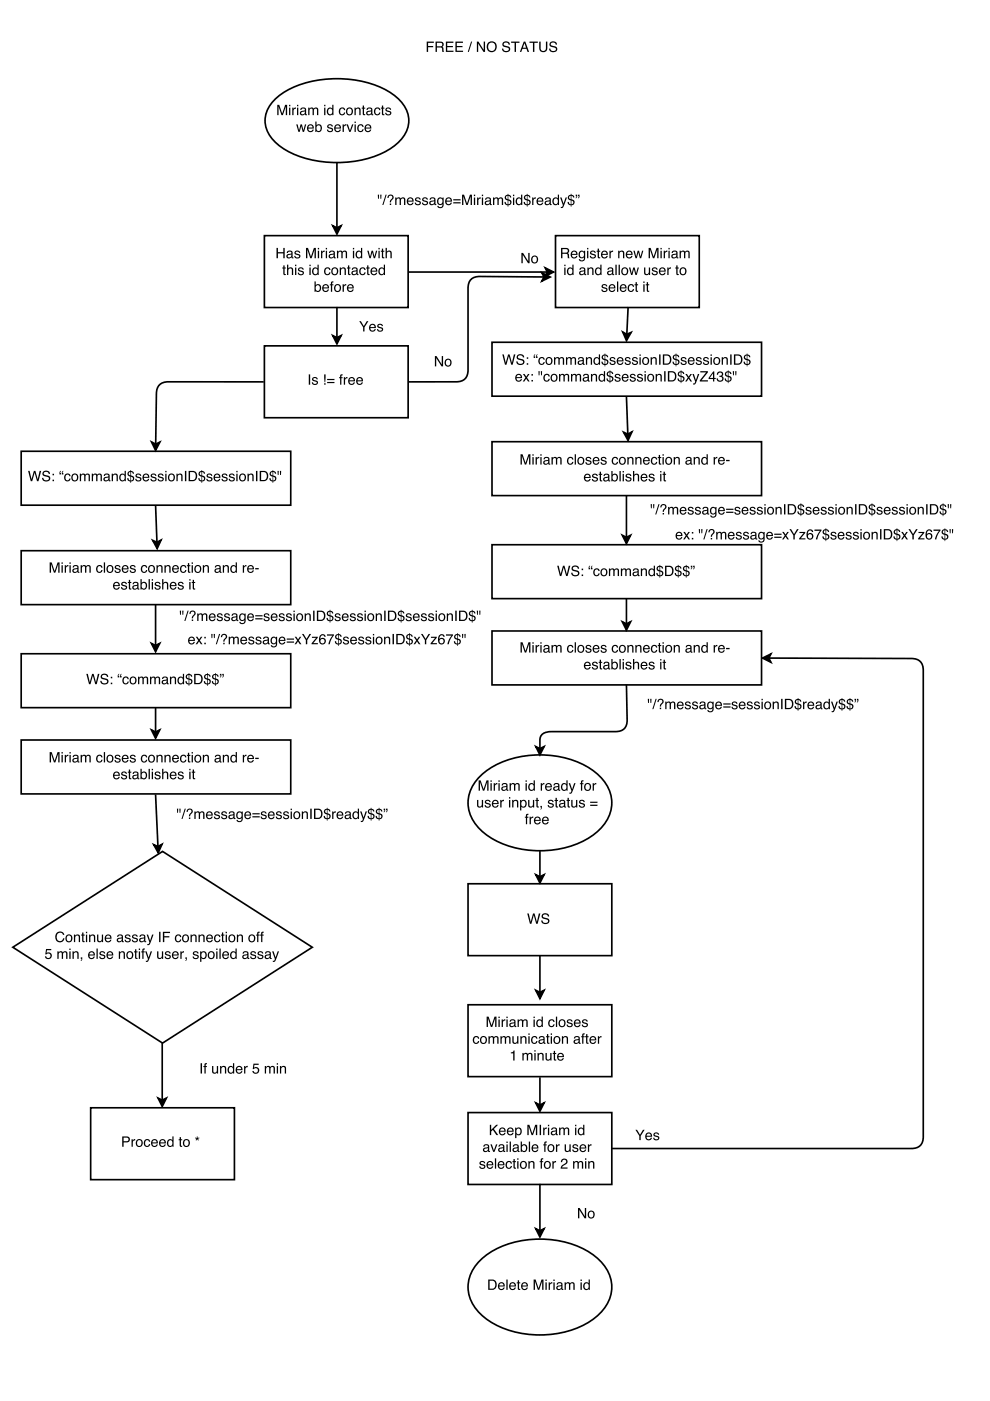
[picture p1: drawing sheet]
<svg xmlns="http://www.w3.org/2000/svg" width="210mm" height="297mm" viewBox="0 0 210 297" stroke-linecap="round" stroke-linejoin="round" font-family="sans-serif">
<path d="M117.8 50h30.5v15.2h-30.5z" fill="none" stroke="#000" stroke-width=".35"/>
<g fill="#000">
<path d="M119.6 56.7h.3v1.6h-.3zM119.6 56.1h.3v.3h-.3zM120.6 57.1a.55 .55 0 0 0-.1 .7 .55 .55 0 0 0 .7 .2 .55 .55 0 0 0 .1-.8 .55 .55 0 0 0-.7-.1zM120.5 56.8l.6-.1 .3 .2v-.8h.2v2.2h-.2v-.2a.73 .73 0 0 1-1.1 0 .73 .73 0 0 1 0-1zM123.1 57.8a.38 .38 0 0 0 .5 .3 .38 .38 0 0 0 .2-.6zM122.9 56.9a.71 .71 0 0 1 1.2 .2v1h.2l-.2 .2a.45 .45 0 0 0-.6 0 .49 .49 0 0 1-.7-.3 .49 .49 0 0 1 .5-.6l.5-.1a.36 .36 0 0 0-.3-.4 .36 .36 0 0 0-.4 .3h-.2zM124.5 56.7h.3v.2a.57 .57 0 0 1 .7-.2 .57 .57 0 0 1 .3 .6v1h-.2v-1a.39 .39 0 0 0-.5-.4 .39 .39 0 0 0-.3 .6v.8h-.3zM126.5 57.1a.55 .55 0 0 0-.1 .7 .55 .55 0 0 0 .8 .2 .55 .55 0 0 0 .1-.8 .55 .55 0 0 0-.8-.1zM126.4 56.8l.6-.1 .3 .2v-.8h.2v2.2h-.2v-.2a.73 .73 0 0 1-1 0 .73 .73 0 0 1-.1-1zM129 57.8a.38 .38 0 0 0 .5 .3 .38 .38 0 0 0 .2-.6zM128.9 56.9a.71 .71 0 0 1 1.1 .2v1h.2l-.1 .2a.45 .45 0 0 0-.7 0 .49 .49 0 0 1-.7-.3 .49 .49 0 0 1 .5-.6l.6-.1a.36 .36 0 0 0-.4-.4 .36 .36 0 0 0-.4 .3h-.2zM130.5 56.1h.2v2.2h-.2zM131.2 56.1h.2v2.2h-.2zM132.1 57.1a.56 .56 0 0 0 0 .8 .56 .56 0 0 0 .7 0 .55 .55 0 0 0 .1-.7 .55 .55 0 0 0-.8-.1zM131.9 56.9a.78 .78 0 0 1 1.1 .1 .78 .78 0 0 1-.1 1.1 .78 .78 0 0 1-1.1-.1l-.1-.7zM133.3 56.7h.3l.3 1.3 .4-1.3h.3l.3 1.3 .3-1.3h.3l-.5 1.6h-.3l-.3-1.2-.3 1.2h-.3zM136.6 56.7h.2v1.1a.41 .41 0 0 0 .6 .3 .41 .41 0 0 0 .2-.6v-.8h.2v1.6h-.2v-.2a.55 .55 0 0 1-.6 .2 .55 .55 0 0 1-.4-.5zM138.4 56.8a.64 .64 0 0 1 1 .4h-.2a.34 .34 0 0 0-.4-.3 .34 .34 0 0 0-.3 .3l.1 .1a.76 .76 0 0 1 .8 .7 .69 .69 0 0 1-.7 .4 .69 .69 0 0 1-.5-.6h.2a.39 .39 0 0 0 .4 .3 .39 .39 0 0 0 .4-.3l-.1-.1a.76 .76 0 0 1-.9-.7zM139.9 56.9a.73 .73 0 0 1 .9-.1 .73 .73 0 0 1 .3 .8h-1.1a.45 .45 0 0 0 .3 .5 .45 .45 0 0 0 .6-.3h.2a.78 .78 0 0 1-1.1 .5 .78 .78 0 0 1-.2-1.2zM140.1 57l-.1 .4h.9l-.3-.5zM141.5 56.7h.2v.3l.6-.3v.3h-.3l-.2 .2v1.1h-.3zM143.4 56.3h.3v.4h.2v.2h-.2v1.1l.2 .1v.2h-.3l-.2-.2v-1.2h-.2v-.2h.2zM144.5 57.1a.56 .56 0 0 0-.1 .8 .56 .56 0 0 0 .8 0 .55 .55 0 0 0 0-.7 .55 .55 0 0 0-.7-.1zM144.3 56.9a.78 .78 0 0 1 1.1 .1 .78 .78 0 0 1-.1 1.1 .78 .78 0 0 1-1.1-.1l-.1-.7z"/>
<path d="M119.2 52.8v.8h.7a.38 .38 0 0 0 .5-.4 .38 .38 0 0 0-.4-.4zM119 52.6a1.88 1.88 0 0 1 1.5 .2l.2 .5-.3 .4 .2 .2 .2 .9h-.4l-.1-.8-.4-.2h-.7v1h-.2zM121.2 53.4a.73 .73 0 0 1 .9-.2 .73 .73 0 0 1 .3 .8h-1.1a.45 .45 0 0 0 .3 .6 .45 .45 0 0 0 .6-.3h.2a.78 .78 0 0 1-1.1 .4 .78 .78 0 0 1-.2-1.2zM121.4 53.5l-.1 .3h.9l-.3-.4zM122.9 53.4l.4-.3 .5 .3v-.2h.3v1.4a.7 .7 0 0 1-.6 .8 .7 .7 0 0 1-.8-.5h.3a.46 .46 0 0 0 .6 .2 .46 .46 0 0 0 .2-.6 .69 .69 0 0 1-.9 .1 .69 .69 0 0 1-.2-.9zM123.1 53.5a.56 .56 0 0 0-.1 .7 .56 .56 0 0 0 .7 .2 .56 .56 0 0 0 .1-.7 .56 .56 0 0 0-.7-.2zM124.5 53.2h.2v1.6h-.2zM124.5 52.6h.2v.3h-.2zM125.3 53.3a.64 .64 0 0 1 1 .3h-.2a.34 .34 0 0 0-.4-.3 .34 .34 0 0 0-.3 .3l.1 .1a.76 .76 0 0 1 .8 .8 .69 .69 0 0 1-.7 .3 .69 .69 0 0 1-.6-.5h.3a.39 .39 0 0 0 .4 .3 .39 .39 0 0 0 .4-.4h-.1a.76 .76 0 0 1-.9-.8zM126.7 52.7h.3v.5h.2v.2h-.2v1l.2 .1v.3h-.3l-.2-.2v-1.2h-.2v-.2h.2zM127.6 53.4a.73 .73 0 0 1 .9-.2 .73 .73 0 0 1 .4 .8h-1.2a.45 .45 0 0 0 .4 .6 .45 .45 0 0 0 .5-.3h.3a.78 .78 0 0 1-1.2 .4 .78 .78 0 0 1-.2-1.2zM127.9 53.5l-.2 .3h.9l-.3-.4zM129.2 53.2h.3v.2l.5-.3v.3h-.3l-.2 .3v1.1h-.3zM131.1 53.2h.2v.2a.57 .57 0 0 1 .7-.3 .57 .57 0 0 1 .4 .6v1.1h-.3v-1.1a.39 .39 0 0 0-.5-.3 .39 .39 0 0 0-.3 .5v.9h-.2zM132.9 53.4a.73 .73 0 0 1 .9-.2 .73 .73 0 0 1 .3 .8h-1.1a.45 .45 0 0 0 .3 .6 .45 .45 0 0 0 .5-.3h.3a.78 .78 0 0 1-1.1 .4 .78 .78 0 0 1-.2-1.2zM133.1 53.5l-.1 .3h.9l-.3-.4zM134.3 53.2h.3l.3 1.2 .3-1.2h.3l.3 1.2 .3-1.2h.3l-.5 1.6h-.2l-.4-1.3-.3 1.3h-.3zM137.5 52.6h.5l.6 1.8 .6-1.8h.4v2.2h-.3v-1.9l-.6 1.9h-.3l-.6-1.9v1.9h-.3zM140 53.2h.3v1.6h-.3zM140 52.6h.3v.3h-.3zM140.7 53.2h.3v.2l.5-.3v.3h-.3l-.2 .3v1.1h-.3zM141.7 53.2h.3v1.6h-.3zM141.7 52.6h.3v.3h-.3zM142.6 54.2a.38 .38 0 0 0 .5 .3 .38 .38 0 0 0 .2-.5zM142.5 53.3a.71 .71 0 0 1 1.2 .3v.9l.1 .1-.1 .2a.45 .45 0 0 0-.7 0 .49 .49 0 0 1-.7-.4 .49 .49 0 0 1 .5-.6l.6-.1a.36 .36 0 0 0-.4-.4 .36 .36 0 0 0-.3 .3h-.3zM144.1 53.2h.3v.2a.52 .52 0 0 1 .9 0 .53 .53 0 0 1 .6-.3 .53 .53 0 0 1 .3 .6v1.1h-.2l-.1-1.3-.2-.1-.4 .2v1.2h-.3v-1.1a.36 .36 0 0 0-.4-.3 .36 .36 0 0 0-.2 .5v.9h-.3z"/>
<path d="M127.7 60.4a.64 .64 0 0 1 1.1 .3h-.3a.34 .34 0 0 0-.3-.2 .34 .34 0 0 0-.4 .3h.1a.76 .76 0 0 1 .9 .8 .69 .69 0 0 1-.8 .3 .69 .69 0 0 1-.5-.5h.3a.39 .39 0 0 0 .3 .3 .39 .39 0 0 0 .4-.4 .76 .76 0 0 1-.9-.8zM129.2 60.5a.73 .73 0 0 1 .9-.2 .73 .73 0 0 1 .4 .9h-1.2a.45 .45 0 0 0 .4 .5 .45 .45 0 0 0 .5-.3h.3a.78 .78 0 0 1-1.1 .4 .78 .78 0 0 1-.3-1.2zM129.5 60.6l-.2 .3h.9l-.3-.4zM130.8 59.7h.3v2.2h-.3zM131.6 60.5a.73 .73 0 0 1 .9-.2 .73 .73 0 0 1 .4 .9h-1.2a.45 .45 0 0 0 .3 .5 .45 .45 0 0 0 .6-.3h.2a.78 .78 0 0 1-1.1 .4 .78 .78 0 0 1-.2-1.2zM131.8 60.6l-.1 .3h.9l-.3-.4zM133.3 60.5a.65 .65 0 0 1 .7-.3 .65 .65 0 0 1 .4 .6h-.2a.44 .44 0 0 0-.6-.3 .44 .44 0 0 0-.2 .6 .42 .42 0 0 0 .3 .6 .42 .42 0 0 0 .5-.4h.2a.72 .72 0 0 1-.9 .6 .72 .72 0 0 1-.4-1zM134.8 59.8h.2v.5h.3v.2h-.3v1l.3 .2v.2h-.4l-.1-.2v-1.2h-.3v-.2h.3zM136.4 60.3h.3v1.6h-.3zM136.4 59.7h.3v.3h-.3zM137.1 59.8h.3v.5h.2v.2h-.2v1l.2 .2v.2h-.3l-.2-.2v-1.2h-.2v-.2h.2z"/>
</g>
<path d="M56.1 50h30.4v15.2h-30.4z" fill="#fff"/>
<path d="M56.1 50h30.4v15.2h-30.4z" fill="none" stroke="#000" stroke-width=".35"/>
<g fill="#000">
<path d="M58.6 52.6h.3v.9h1.2v-.9h.3v2.2h-.3v-1.1h-1.2v1.1h-.3zM61 54.2a.38 .38 0 0 0 .5 .3 .38 .38 0 0 0 .2-.5zM60.9 53.3a.71 .71 0 0 1 1.1 .3v.9l.2 .1-.1 .2a.45 .45 0 0 0-.7 0 .49 .49 0 0 1-.7-.4 .49 .49 0 0 1 .5-.6l.6-.1a.36 .36 0 0 0-.4-.4 .36 .36 0 0 0-.4 .3h-.2zM62.6 53.3a.64 .64 0 0 1 1 .3h-.2a.34 .34 0 0 0-.4-.3 .34 .34 0 0 0-.3 .3l.1 .1a.76 .76 0 0 1 .9 .8 .69 .69 0 0 1-.8 .3 .69 .69 0 0 1-.5-.5h.2a.39 .39 0 0 0 .4 .3 .39 .39 0 0 0 .4-.4h-.1a.76 .76 0 0 1-.8-.8zM64.9 52.6h.4l.6 1.8 .7-1.8h.4v2.2h-.3v-1.9l-.6 1.9h-.3l-.6-1.9v1.9h-.3zM67.4 53.2h.3v1.6h-.3zM67.4 52.6h.3v.3h-.3zM68.1 53.2h.2v.2l.5-.3v.3h-.2l-.2 .3-.1 1.1h-.2zM69.1 53.2h.2v1.6h-.2zM69.1 52.6h.2v.3h-.2zM70 54.2a.38 .38 0 0 0 .5 .3 .38 .38 0 0 0 .2-.5zM69.8 53.3a.71 .71 0 0 1 1.2 .3v.9l.2 .1-.2 .2a.45 .45 0 0 0-.6 0 .49 .49 0 0 1-.7-.4 .49 .49 0 0 1 .5-.6l.5-.1a.36 .36 0 0 0-.3-.4 .36 .36 0 0 0-.4 .3h-.2zM71.4 53.2h.3v.2a.52 .52 0 0 1 .9 0 .53 .53 0 0 1 .6-.3 .53 .53 0 0 1 .4 .6v1.1h-.3v-1.3l-.3-.1-.3 .2-.1 1.2h-.2v-1.1a.36 .36 0 0 0-.5-.3 .36 .36 0 0 0-.2 .5v.9h-.3zM74.8 53.2h.3v1.6h-.3zM74.8 52.6h.3v.3h-.3zM75.8 53.5a.55 .55 0 0 0-.1 .8 .55 .55 0 0 0 .7 .1 .55 .55 0 0 0 .1-.7 .55 .55 0 0 0-.7-.2zM75.7 53.2l.5-.1 .3 .3v-.8h.3v2.2h-.2v-.3a.73 .73 0 0 1-1.1 .1 .73 .73 0 0 1 0-1zM77.9 53.2h.3l.3 1.2 .3-1.2h.3l.3 1.2 .3-1.2h.3l-.5 1.6h-.3l-.3-1.3-.3 1.3h-.3zM80.2 53.2h.3v1.6h-.3zM80.2 52.6h.3v.3h-.3zM81 52.7h.2v.5h.3v.2h-.3v1l.3 .1v.3h-.4l-.1-.2v-1.2h-.3v-.2h.3zM81.8 52.6h.2v.8a.56 .56 0 0 1 .7-.3 .56 .56 0 0 1 .4 .6v1.1h-.3v-1.1a.39 .39 0 0 0-.5-.3 .39 .39 0 0 0-.3 .5v.9h-.2z"/>
<path d="M60.1 56.3h.2v.4h.3v.2h-.3v1.1l.3 .1v.2h-.4l-.1-.2v-1.2h-.2v-.2h.2zM60.9 56.1h.2v.8a.56 .56 0 0 1 .7-.2 .56 .56 0 0 1 .4 .6v1h-.3v-1a.39 .39 0 0 0-.5-.4 .39 .39 0 0 0-.3 .6v.8h-.2zM62.6 56.7h.2v1.6h-.2zM62.6 56.1h.2v.3h-.2zM63.3 56.8a.64 .64 0 0 1 1.1 .4h-.3a.34 .34 0 0 0-.3-.3 .34 .34 0 0 0-.3 .3l.1 .1a.76 .76 0 0 1 .8 .7 .69 .69 0 0 1-.7 .4 .69 .69 0 0 1-.6-.6h.3a.39 .39 0 0 0 .4 .3 .39 .39 0 0 0 .4-.3l-.1-.1a.76 .76 0 0 1-.9-.7zM65.6 56.7h.3v1.6h-.3zM65.6 56.1h.3v.3h-.3zM66.6 57.1a.55 .55 0 0 0-.1 .7 .55 .55 0 0 0 .7 .2 .55 .55 0 0 0 .1-.8 .55 .55 0 0 0-.7-.1zM66.5 56.8l.5-.1 .3 .2v-.8h.3v2.2h-.3v-.2a.73 .73 0 0 1-1 0 .73 .73 0 0 1-.1-1zM68.9 56.9a.65 .65 0 0 1 .7-.2 .65 .65 0 0 1 .5 .5h-.3a.44 .44 0 0 0-.6-.3 .44 .44 0 0 0-.2 .7 .42 .42 0 0 0 .3 .5 .42 .42 0 0 0 .5-.4h.3a.72 .72 0 0 1-1 .6 .72 .72 0 0 1-.4-1zM70.6 57.1a.56 .56 0 0 0 0 .8 .56 .56 0 0 0 .7 0 .55 .55 0 0 0 .1-.7 .55 .55 0 0 0-.8-.1zM70.4 56.9a.78 .78 0 0 1 1.1 .1 .78 .78 0 0 1-.1 1.1 .78 .78 0 0 1-1.1-.1v-.7zM72 56.7h.3v.2a.57 .57 0 0 1 .6-.2 .57 .57 0 0 1 .4 .6v1h-.2v-1a.39 .39 0 0 0-.5-.4 .39 .39 0 0 0-.3 .6v.8h-.3zM73.8 56.3h.3v.4h.2v.2h-.2v1.1l.2 .1v.2h-.4l-.1-.2v-1.2h-.2v-.2h.2zM74.8 57.8a.38 .38 0 0 0 .5 .3 .38 .38 0 0 0 .2-.6zM74.7 56.9a.71 .71 0 0 1 1.1 .2v1h.2l-.1 .2a.45 .45 0 0 0-.7 0 .49 .49 0 0 1-.7-.3 .49 .49 0 0 1 .5-.6l.5-.1a.36 .36 0 0 0-.3-.4 .36 .36 0 0 0-.4 .3h-.2zM76.4 56.9a.65 .65 0 0 1 .7-.2 .65 .65 0 0 1 .4 .5h-.2a.44 .44 0 0 0-.6-.3 .44 .44 0 0 0-.3 .7 .42 .42 0 0 0 .3 .5 .42 .42 0 0 0 .6-.4h.2a.72 .72 0 0 1-.9 .6 .72 .72 0 0 1-.4-1zM77.8 56.3h.3v.4h.3v.2h-.3v1.1l.3 .1v.2h-.4l-.1-.2-.1-1.2h-.2v-.2h.2zM78.8 56.9a.73 .73 0 0 1 .8-.1 .73 .73 0 0 1 .4 .8h-1.2a.45 .45 0 0 0 .4 .5 .45 .45 0 0 0 .5-.3h.3a.78 .78 0 0 1-1.1 .5 .78 .78 0 0 1-.3-1.2zM79 57l-.2 .4h.9l-.3-.5zM80.6 57.1a.55 .55 0 0 0-.1 .7 .55 .55 0 0 0 .8 .2 .55 .55 0 0 0 .1-.8 .55 .55 0 0 0-.8-.1zM80.5 56.8l.6-.1 .3 .2v-.8h.2v2.2h-.2v-.2a.73 .73 0 0 1-1 0 .73 .73 0 0 1-.1-1z"/>
<path d="M66.7 59.7h.2v.8a.7 .7 0 0 1 1-.1 .7 .7 0 0 1 .2 .9 .63 .63 0 0 1-.5 .6 .63 .63 0 0 1-.7-.2v.2h-.2zM67.1 60.6a.55 .55 0 0 0-.2 .8 .55 .55 0 0 0 .8 .1 .56 .56 0 0 0 .1-.7 .56 .56 0 0 0-.7-.2zM68.5 60.5a.73 .73 0 0 1 .9-.2 .73 .73 0 0 1 .4 .9h-1.2a.45 .45 0 0 0 .3 .5 .45 .45 0 0 0 .6-.3h.2a.78 .78 0 0 1-1.1 .4 .78 .78 0 0 1-.2-1.2zM68.7 60.6l-.1 .3h.9l-.3-.4zM70.2 59.8l.5-.1v.2l-.3 .2v.2h.3v.2h-.3v1.4h-.2v-1.4h-.3v-.2h.3zM71.2 60.6a.56 .56 0 0 0 0 .8 .56 .56 0 0 0 .7 .1 .55 .55 0 0 0 .1-.8 .55 .55 0 0 0-.8-.1zM71 60.5a.78 .78 0 0 1 1.1 .1 .78 .78 0 0 1-.1 1.1 .78 .78 0 0 1-1.1-.2v-.6zM72.6 60.3h.3v.2l.5-.3v.3h-.3l-.2 .3v1.1h-.3zM73.8 60.5a.73 .73 0 0 1 .9-.2 .73 .73 0 0 1 .3 .9h-1.2a.45 .45 0 0 0 .4 .5 .45 .45 0 0 0 .5-.3h.3a.78 .78 0 0 1-1.1 .4 .78 .78 0 0 1-.3-1.2zM74 60.6l-.2 .3h.9l-.3-.4z"/>
</g>
<path d="M58.6 20.8a20.4 20.4 0 0 1 14.6-4.1 18.6 18.6 0 0 1 11.1 4.1 6 6 0 0 1 0 9.5 20.4 20.4 0 0 1-14.6 4.1 18.6 18.6 0 0 1-11.1-4.1 6 6 0 0 1 0-9.5z" fill="#fff"/>
<path d="M58.6 20.8a20.4 20.4 0 0 1 14.6-4.1 18.6 18.6 0 0 1 11.1 4.1 6 6 0 0 1 0 9.5 20.4 20.4 0 0 1-14.6 4.1 18.6 18.6 0 0 1-11.1-4.1 6 6 0 0 1 0-9.5zM71.4 34.4v13.9M70.5 47.9l.9 .4 .9-.4-.9 1.7z" fill="none" stroke="#000" stroke-width=".35"/>
<g fill="#000">
<path d="M70.5 47.9l.9 .4 .9-.4-.9 1.7z"/>
<path d="M58.8 22.2h.4l.6 1.9 .7-1.9h.4v2.2h-.3v-1.8l-.6 1.8h-.3l-.6-1.8v1.8h-.3zM61.3 22.8h.3v1.6h-.3zM61.3 22.2h.3v.3h-.3zM62 22.8h.2v.3l.5-.3v.3h-.2l-.2 .2-.1 1.1h-.2zM63 22.8h.2v1.6h-.2zM63 22.2h.2v.3h-.2zM63.9 23.9a.38 .38 0 0 0 .5 .3 .38 .38 0 0 0 .2-.6zM63.7 23a.71 .71 0 0 1 1.2 .2v1h.2l-.2 .2a.45 .45 0 0 0-.6 0 .49 .49 0 0 1-.7-.3 .49 .49 0 0 1 .5-.6l.5-.1a.36 .36 0 0 0-.3-.4 .36 .36 0 0 0-.4 .3h-.2zM65.3 22.8h.3v.2a.52 .52 0 0 1 .9 0 .53 .53 0 0 1 .6-.2 .53 .53 0 0 1 .4 .6v1h-.3v-1.2l-.3-.2-.3 .3v1.1h-.3v-1a.36 .36 0 0 0-.5-.4 .36 .36 0 0 0-.2 .6v.8h-.3zM68.7 22.8h.3v1.6h-.3zM68.7 22.2h.3v.3h-.3zM69.7 23.2a.55 .55 0 0 0-.1 .7 .55 .55 0 0 0 .7 .2 .55 .55 0 0 0 .1-.8 .55 .55 0 0 0-.7-.1zM69.6 22.9l.5-.1 .3 .2v-.8h.3v2.2h-.2v-.2a.73 .73 0 0 1-1.1 0 .73 .73 0 0 1 0-1zM72 23a.65 .65 0 0 1 .7-.2 .65 .65 0 0 1 .5 .6h-.3a.44 .44 0 0 0-.5-.4 .44 .44 0 0 0-.3 .7 .42 .42 0 0 0 .3 .5 .42 .42 0 0 0 .5-.4h.3a.72 .72 0 0 1-.9 .6 .72 .72 0 0 1-.4-1zM73.7 23.2a.56 .56 0 0 0 0 .8 .56 .56 0 0 0 .8 0 .55 .55 0 0 0 0-.7 .55 .55 0 0 0-.8-.1zM73.6 23a.78 .78 0 0 1 1.1 .1 .78 .78 0 0 1-.2 1.1 .78 .78 0 0 1-1.1-.1v-.7zM75.2 22.8h.2v.2a.57 .57 0 0 1 .7-.2 .57 .57 0 0 1 .4 .6v1h-.3v-1a.39 .39 0 0 0-.5-.4 .39 .39 0 0 0-.3 .6v.8h-.2zM76.9 22.4h.3v.4h.2v.2h-.2v1.1l.2 .1v.2h-.3l-.2-.2v-1.2h-.2v-.2h.2zM77.9 23.9a.38 .38 0 0 0 .5 .3 .38 .38 0 0 0 .2-.6zM77.8 23a.71 .71 0 0 1 1.2 .2v1h.1l-.1 .2a.45 .45 0 0 0-.7 0 .49 .49 0 0 1-.7-.3 .49 .49 0 0 1 .5-.6l.6-.1a.36 .36 0 0 0-.4-.4 .36 .36 0 0 0-.3 .3h-.3zM79.5 23a.65 .65 0 0 1 .7-.2 .65 .65 0 0 1 .5 .6h-.3a.44 .44 0 0 0-.6-.4 .44 .44 0 0 0-.2 .7 .42 .42 0 0 0 .3 .5 .42 .42 0 0 0 .5-.4h.3a.72 .72 0 0 1-1 .6 .72 .72 0 0 1-.4-1zM81 22.4h.2v.4h.3v.2h-.3v1.1l.3 .1v.2h-.4l-.1-.2v-1.2h-.2v-.2h.2zM81.9 22.9a.64 .64 0 0 1 1 .4h-.2a.34 .34 0 0 0-.4-.3 .34 .34 0 0 0-.3 .3l.1 .1a.76 .76 0 0 1 .8 .7 .69 .69 0 0 1-.7 .4 .69 .69 0 0 1-.5-.6h.2a.39 .39 0 0 0 .4 .3 .39 .39 0 0 0 .4-.3l-.1-.1a.76 .76 0 0 1-.8-.7z"/>
<path d="M62.8 26.4h.3l.3 1.2 .3-1.2h.3l.3 1.2 .4-1.2h.2l-.4 1.6h-.3l-.3-1.3-.4 1.3h-.2zM65.3 26.6a.73 .73 0 0 1 .9-.2 .73 .73 0 0 1 .3 .9h-1.1a.45 .45 0 0 0 .3 .5 .45 .45 0 0 0 .6-.3h.2a.78 .78 0 0 1-1.1 .4 .78 .78 0 0 1-.2-1.1zM65.5 26.7l-.1 .3h.9l-.3-.4zM66.9 25.8h.2v.8a.7 .7 0 0 1 .9-.1 .7 .7 0 0 1 .2 .9 .63 .63 0 0 1-.4 .6 .63 .63 0 0 1-.7-.2v.2h-.2zM67.2 26.7a.55 .55 0 0 0-.1 .8 .55 .55 0 0 0 .8 .1 .56 .56 0 0 0 0-.7 .56 .56 0 0 0-.7-.2zM69.5 26.5a.64 .64 0 0 1 1.1 .3h-.3a.34 .34 0 0 0-.3-.2 .34 .34 0 0 0-.3 .3 .76 .76 0 0 1 .9 .8 .69 .69 0 0 1-.7 .3 .69 .69 0 0 1-.6-.5h.3a.39 .39 0 0 0 .4 .3 .39 .39 0 0 0 .3-.4 .76 .76 0 0 1-.9-.8zM71.1 26.6a.73 .73 0 0 1 .8-.2 .73 .73 0 0 1 .4 .9h-1.2a.45 .45 0 0 0 .4 .5 .45 .45 0 0 0 .5-.3h.3a.78 .78 0 0 1-1.1 .4 .78 .78 0 0 1-.3-1.1zM71.3 26.7l-.2 .3h.9l-.3-.4zM72.6 26.4h.3v.2l.5-.3v.3l-.3 .1-.2 .2v1.1h-.3zM73.5 26.4h.3l.4 1.3 .4-1.3h.3l-.6 1.6h-.2zM75.2 26.4h.2v1.6h-.2zM75.2 25.8h.2v.3h-.2zM75.9 26.6a.65 .65 0 0 1 .7-.3 .65 .65 0 0 1 .5 .6h-.3a.44 .44 0 0 0-.5-.3 .44 .44 0 0 0-.3 .6 .42 .42 0 0 0 .3 .6 .42 .42 0 0 0 .5-.4h.3a.72 .72 0 0 1-.9 .6 .72 .72 0 0 1-.4-1zM77.5 26.6a.73 .73 0 0 1 .9-.2 .73 .73 0 0 1 .3 .9h-1.1a.45 .45 0 0 0 .3 .5 .45 .45 0 0 0 .5-.3h.3a.78 .78 0 0 1-1.1 .4 .78 .78 0 0 1-.2-1.1zM77.7 26.7l-.1 .3h.9l-.3-.4z"/>
<path d="M80.6 41.3h.3l-.1 .9h-.1zM80.1 41.3h.3l-.1 .9h-.2zM81.8 41.3h.2l-.7 2.2h-.2zM82.6 43.2h.3v.3h-.3zM82.3 41.4a.66 .66 0 0 1 1.1 .1 .66 .66 0 0 1-.4 1l-.1 .4h-.3l.2-.5a.46 .46 0 0 0 .4-.5 .46 .46 0 0 0-.6-.4l-.2 .5h-.3zM83.8 41.9h.3v.2a.52 .52 0 0 1 .9 0 .53 .53 0 0 1 .6-.2 .53 .53 0 0 1 .3 .5v1.1h-.2l-.1-1.3-.2-.1-.4 .2v1.2h-.3v-1.1a.36 .36 0 0 0-.4-.3 .36 .36 0 0 0-.2 .5v.9h-.3zM86.5 42.1a.73 .73 0 0 1 .8-.2 .73 .73 0 0 1 .4 .9h-1.2a.45 .45 0 0 0 .4 .5 .45 .45 0 0 0 .5-.3h.3a.78 .78 0 0 1-1.1 .4 .78 .78 0 0 1-.3-1.2zM86.7 42.2l-.2 .3h.9l-.3-.4zM88.1 42a.64 .64 0 0 1 1.1 .3h-.3a.34 .34 0 0 0-.3-.2 .34 .34 0 0 0-.3 .3 .76 .76 0 0 1 .9 .8 .69 .69 0 0 1-.7 .3 .69 .69 0 0 1-.6-.5h.3a.39 .39 0 0 0 .4 .3 .39 .39 0 0 0 .4-.4h-.1a.76 .76 0 0 1-.9-.8zM89.7 42a.64 .64 0 0 1 1 .3h-.2a.34 .34 0 0 0-.4-.2 .34 .34 0 0 0-.3 .3h.1a.76 .76 0 0 1 .8 .8 .69 .69 0 0 1-.7 .3 .69 .69 0 0 1-.5-.5h.2a.39 .39 0 0 0 .4 .3 .39 .39 0 0 0 .4-.4h-.1a.76 .76 0 0 1-.9-.8zM91.3 42.9a.38 .38 0 0 0 .5 .4 .38 .38 0 0 0 .2-.6zM91.2 42a.71 .71 0 0 1 1.1 .3v.9l.2 .1-.1 .2a.45 .45 0 0 0-.7 0 .49 .49 0 0 1-.7-.4 .49 .49 0 0 1 .5-.6l.6-.1a.36 .36 0 0 0-.4-.4 .36 .36 0 0 0-.4 .4h-.2zM92.9 42.1l.4-.3 .5 .3v-.2h.3v1.4a.7 .7 0 0 1-.6 .8 .7 .7 0 0 1-.8-.4h.3a.46 .46 0 0 0 .6 .2 .46 .46 0 0 0 .2-.7 .69 .69 0 0 1-.9 .1 .69 .69 0 0 1-.2-.9zM93.1 42.2a.56 .56 0 0 0-.2 .7 .56 .56 0 0 0 .8 .2 .56 .56 0 0 0 .1-.7 .56 .56 0 0 0-.7-.2zM94.6 42.1a.73 .73 0 0 1 .9-.2 .73 .73 0 0 1 .3 .9h-1.1a.45 .45 0 0 0 .3 .5 .45 .45 0 0 0 .5-.3h.3a.78 .78 0 0 1-1.1 .4 .78 .78 0 0 1-.2-1.2zM94.8 42.2l-.1 .3h.9l-.3-.4zM96.1 42.2h1.6v.3h-1.6zM96.1 42.9h1.6v.2h-1.6zM98 41.3h.4l.6 1.8 .6-1.8h.5v2.2h-.3v-1.9l-.6 1.9h-.3l-.7-1.9v1.9h-.2zM100.5 41.9h.2v1.6h-.2zM100.5 41.3h.2v.3h-.2zM101.2 41.9h.2v.2l.5-.3v.3h-.2l-.2 .3-.1 1.1h-.2zM102.2 41.9h.2v1.6h-.2zM102.2 41.3h.2v.3h-.2zM103.1 42.9a.38 .38 0 0 0 .5 .4 .38 .38 0 0 0 .2-.6zM102.9 42a.71 .71 0 0 1 1.2 .3v.9l.2 .1-.2 .2a.45 .45 0 0 0-.7 0 .49 .49 0 0 1-.6-.4 .49 .49 0 0 1 .5-.6l.5-.1a.36 .36 0 0 0-.3-.4 .36 .36 0 0 0-.4 .4h-.3zM104.5 41.9h.3v.2a.52 .52 0 0 1 .9 0 .53 .53 0 0 1 .6-.2 .53 .53 0 0 1 .4 .5v1.1h-.3v-1.3l-.3-.1-.3 .2-.1 1.2h-.2v-1.1a.36 .36 0 0 0-.5-.3 .36 .36 0 0 0-.2 .5v.9h-.3zM107.8 42.5v.8a.39 .39 0 0 0 .4-.4 .39 .39 0 0 0-.4-.4zM107.4 41.6l-.1 .4 .3 .2v-.7zM107.2 41.5l.4-.2v-.2l.6 .4 .2 .4h-.3l-.3-.4v.7a.64 .64 0 0 1 .7 .7 .64 .64 0 0 1-.7 .6v.3h-.2v-.3l-.4-.1-.2-.4v-.2h.2l.1 .3 .3 .2v-.8a.59 .59 0 0 1-.5-.4 .59 .59 0 0 1 .1-.6zM108.8 41.9h.2v1.6h-.2zM108.8 41.3h.2v.3h-.2zM109.7 42.2a.55 .55 0 0 0-.1 .8 .55 .55 0 0 0 .8 .1 .55 .55 0 0 0 .1-.7 .55 .55 0 0 0-.8-.2zM109.6 42l.6-.1 .3 .2v-.8h.2v2.2h-.2v-.3a.73 .73 0 0 1-1 .1 .73 .73 0 0 1-.1-1zM111.8 42.5v.8a.39 .39 0 0 0 .4-.4 .39 .39 0 0 0-.4-.4zM111.4 41.6v.4l.3 .2v-.7zM111.2 41.5l.5-.2v-.2l.6 .4 .2 .4h-.3l-.4-.4v.7a.64 .64 0 0 1 .7 .7 .64 .64 0 0 1-.7 .6v.3h-.1v-.3l-.5-.1-.1-.4-.1-.2h.3l.1 .3 .3 .2v-.8a.59 .59 0 0 1-.6-.4 .59 .59 0 0 1 .1-.6zM112.8 41.9h.3v.2l.5-.3v.3h-.3l-.2 .3v1.1h-.3zM114 42.1a.73 .73 0 0 1 .8-.2 .73 .73 0 0 1 .4 .9h-1.2a.45 .45 0 0 0 .4 .5 .45 .45 0 0 0 .5-.3h.3a.78 .78 0 0 1-1.1 .4 .78 .78 0 0 1-.3-1.2zM114.2 42.2l-.2 .3h.9l-.3-.4zM115.8 42.9a.38 .38 0 0 0 .5 .4 .38 .38 0 0 0 .2-.6zM115.6 42a.71 .71 0 0 1 1.2 .3v.9l.2 .1-.2 .2a.45 .45 0 0 0-.7 0 .49 .49 0 0 1-.6-.4 .49 .49 0 0 1 .5-.6l.5-.1a.36 .36 0 0 0-.3-.4 .36 .36 0 0 0-.4 .4h-.3zM117.5 42.2a.55 .55 0 0 0-.1 .8 .55 .55 0 0 0 .8 .1 .55 .55 0 0 0 .1-.7 .55 .55 0 0 0-.8-.2zM117.4 42l.6-.1 .3 .2v-.8h.2v2.2h-.2v-.3a.73 .73 0 0 1-1 .1 .73 .73 0 0 1-.1-1zM118.8 41.9h.3l.4 1.3 .4-1.3h.3l-.6 1.7a.53 .53 0 0 1-.7 .5v-.2h.3l.1-.4zM121.2 42.5v.8a.39 .39 0 0 0 .4-.4 .39 .39 0 0 0-.4-.4zM120.7 41.6v.4l.3 .2v-.7zM120.6 41.5l.4-.2v-.2l.6 .4 .2 .4h-.3l-.3-.4v.7a.64 .64 0 0 1 .6 .7 .64 .64 0 0 1-.6 .6v.3h-.2v-.3l-.4-.1-.2-.4-.1-.2h.3l.1 .3 .3 .2v-.8a.59 .59 0 0 1-.6-.4 .59 .59 0 0 1 .2-.6zM122.6 41.3h.3l-.1 .6-.2 .2 .1-.5h-.1zM122.1 41.3h.3l-.1 .6-.2 .2 .1-.4-.1-.1z"/>
</g>
<path d="M56.1 73.3h30.4v15.3h-30.4z" fill="#fff"/>
<path d="M86.6 57.7h29.4M115.6 56.8l1.8 .9-1.8 .9 .4-.9zM56.1 73.3h30.4v15.3h-30.4z" fill="none" stroke="#000" stroke-width=".35"/>
<g fill="#000">
<path d="M115.6 56.8l1.8 .9-1.8 .9 .4-.9z"/>
<path d="M110.6 53.6h.3l1.1 1.8v-1.8h.3v2.2h-.3l-1.2-1.8v1.8h-.2zM113 54.6a.56 .56 0 0 0-.1 .8 .56 .56 0 0 0 .8 0 .55 .55 0 0 0 .1-.7 .55 .55 0 0 0-.8-.1zM112.8 54.4a.78 .78 0 0 1 1.1 .1 .78 .78 0 0 1-.1 1.1 .78 .78 0 0 1-1.1-.1l-.1-.7z"/>
<path d="M65.5 79.4h.3v2.2h-.3zM66.3 80.1a.64 .64 0 0 1 1.1 .3h-.3a.34 .34 0 0 0-.3-.2 .34 .34 0 0 0-.3 .3 .76 .76 0 0 1 .9 .8 .69 .69 0 0 1-.7 .3 .69 .69 0 0 1-.6-.5h.3a.39 .39 0 0 0 .4 .3 .39 .39 0 0 0 .3-.4 .76 .76 0 0 1-.9-.8zM68.7 79.4h.3v1.6h-.2zM68.7 81.3h.3v.3h-.3zM69.4 80.3h1.5v.3h-1.5zM69.4 81h1.5v.2h-1.5zM72.2 79.5l.4-.1v.2l-.2 .2v.2h.2v.2h-.2v1.4h-.3v-1.4h-.2v-.2h.2zM72.9 80h.3v.2l.5-.3v.3h-.3l-.2 .3v1.1h-.3zM74 80.2a.73 .73 0 0 1 .9-.2 .73 .73 0 0 1 .4 .9h-1.2a.45 .45 0 0 0 .3 .5 .45 .45 0 0 0 .6-.3h.2a.78 .78 0 0 1-1.1 .4 .78 .78 0 0 1-.2-1.2zM74.2 80.3l-.1 .3h.9l-.3-.4zM75.7 80.2a.73 .73 0 0 1 .9-.2 .73 .73 0 0 1 .4 .9h-1.2a.45 .45 0 0 0 .3 .5 .45 .45 0 0 0 .6-.3h.2a.78 .78 0 0 1-1.1 .4 .78 .78 0 0 1-.2-1.2zM75.9 80.3l-.1 .3h.9l-.3-.4z"/>
<path d="M76.2 68.1h.3l.6 1 .7-1h.3l-.8 1.3v.9h-.3v-.9zM78.4 68.9a.73 .73 0 0 1 .9-.2 .73 .73 0 0 1 .4 .9h-1.2a.45 .45 0 0 0 .4 .5 .45 .45 0 0 0 .5-.3h.3a.78 .78 0 0 1-1.1 .4 .78 .78 0 0 1-.3-1.1zM78.7 69l-.2 .3h.9l-.3-.4zM80.1 68.8a.64 .64 0 0 1 1.1 .3h-.3a.34 .34 0 0 0-.3-.2 .34 .34 0 0 0-.3 .3 .76 .76 0 0 1 .9 .8 .69 .69 0 0 1-.7 .3 .69 .69 0 0 1-.6-.5h.3a.39 .39 0 0 0 .4 .3 .39 .39 0 0 0 .4-.3l-.1-.1a.76 .76 0 0 1-.9-.8z"/>
</g>
<path d="M102.2 164.2a20.1 20.1 0 0 1 18.6-3.2 13.1 13.1 0 0 1 8.1 6 7.5 7.5 0 0 1-2.1 9.2 20.1 20.1 0 0 1-18.6 3.3 13.1 13.1 0 0 1-8.2-6.1 7.5 7.5 0 0 1 2.2-9.2z" fill="#fff"/>
<path d="M102.2 164.2a20.1 20.1 0 0 1 18.6-3.2 13.1 13.1 0 0 1 8.1 6 7.5 7.5 0 0 1-2.1 9.2 20.1 20.1 0 0 1-18.6 3.3 13.1 13.1 0 0 1-8.2-6.1 7.5 7.5 0 0 1 2.2-9.2z" fill="none" stroke="#000" stroke-width=".35"/>
<g fill="#000">
<path d="M101.1 169.6h.3v1.1a.41 .41 0 0 0 .6 .3 .41 .41 0 0 0 .2-.6v-.8h.2v1.6h-.2v-.2a.55 .55 0 0 1-.6 .2 .55 .55 0 0 1-.5-.5zM103 169.7a.64 .64 0 0 1 1 .4h-.2a.34 .34 0 0 0-.4-.3 .34 .34 0 0 0-.3 .3l.1 .1a.76 .76 0 0 1 .8 .7 .69 .69 0 0 1-.7 .4 .69 .69 0 0 1-.6-.6h.3a.39 .39 0 0 0 .4 .3 .39 .39 0 0 0 .4-.3l-.1-.1a.76 .76 0 0 1-.9-.7zM104.5 169.8a.73 .73 0 0 1 .9-.1 .73 .73 0 0 1 .3 .8h-1.1a.45 .45 0 0 0 .3 .5 .45 .45 0 0 0 .5-.3h.3a.78 .78 0 0 1-1.1 .5 .78 .78 0 0 1-.2-1.2zM104.7 169.9l-.1 .4h.9l-.3-.5zM106.1 169.6h.2v.3l.5-.3v.3h-.2l-.2 .2-.1 1.1h-.2zM107.9 169.6h.3v1.6h-.3zM107.9 169h.3v.3h-.3zM108.6 169.6h.2v.2a.57 .57 0 0 1 .7-.2 .57 .57 0 0 1 .4 .6v1h-.3v-1a.39 .39 0 0 0-.5-.4 .39 .39 0 0 0-.2 .6v.8h-.3zM110.7 169.9a.56 .56 0 0 0-.2 .8 .56 .56 0 0 0 .8 .2 .56 .56 0 0 0 .1-.8 .56 .56 0 0 0-.7-.2zM110.3 169.6h.2v.2a.7 .7 0 0 1 1-.1 .7 .7 0 0 1 .1 1 .62 .62 0 0 1-.4 .5 .62 .62 0 0 1-.7-.2v.8h-.2zM112 169.6h.3v1.1a.41 .41 0 0 0 .5 .3 .41 .41 0 0 0 .2-.6v-.8h.3v1.6h-.3v-.2a.55 .55 0 0 1-.6 .2 .55 .55 0 0 1-.4-.5zM113.7 169.2h.3v.4h.3v.2h-.3v1.1l.3 .1v.2h-.4l-.2-.2v-1.2h-.2v-.2h.2zM114.6 170.9h.3l-.1 .6-.2 .1 .1-.4h-.1zM116.3 169.7a.64 .64 0 0 1 1.1 .4h-.3a.34 .34 0 0 0-.3-.3 .34 .34 0 0 0-.3 .3v.1a.76 .76 0 0 1 .9 .7 .69 .69 0 0 1-.7 .4 .69 .69 0 0 1-.6-.6h.3a.39 .39 0 0 0 .4 .3 .39 .39 0 0 0 .3-.3v-.1a.76 .76 0 0 1-.9-.7zM117.8 169.2h.3v.4h.2v.2h-.2v1.1l.2 .1v.2h-.3l-.2-.2v-1.2h-.2v-.2h.2zM118.8 170.6a.38 .38 0 0 0 .5 .4 .38 .38 0 0 0 .2-.6zM118.7 169.8a.71 .71 0 0 1 1.1 .2v1h.2l-.1 .2a.45 .45 0 0 0-.7 0 .49 .49 0 0 1-.7-.3 .49 .49 0 0 1 .5-.6l.6-.1a.36 .36 0 0 0-.4-.4 .36 .36 0 0 0-.4 .3h-.2zM120.3 169.2h.3v.4h.3v.2h-.3v1.1l.3 .1v.2h-.4l-.2-.2v-1.2h-.2v-.2h.2zM121.1 169.6h.3v1.1a.41 .41 0 0 0 .5 .3 .41 .41 0 0 0 .2-.6v-.8h.3v1.6h-.3l.1-.2a.55 .55 0 0 1-.7 .2 .55 .55 0 0 1-.4-.5zM122.9 169.7a.64 .64 0 0 1 1.1 .4h-.3a.34 .34 0 0 0-.3-.3 .34 .34 0 0 0-.3 .3v.1a.76 .76 0 0 1 .9 .7 .69 .69 0 0 1-.7 .4 .69 .69 0 0 1-.6-.6h.3a.39 .39 0 0 0 .4 .3 .39 .39 0 0 0 .3-.3v-.1a.76 .76 0 0 1-.9-.7zM125.1 170h1.6v.2h-1.6zM125.1 170.6h1.6v.3h-1.6z"/>
<path d="M101.5 165.5h.4l.6 1.8 .7-1.8h.4v2.1h-.3v-1.8l-.6 1.8h-.3l-.6-1.8v1.8h-.3zM104 166.1h.3v1.5h-.3zM104 165.5h.3v.3h-.3zM104.7 166h.2v.3l.5-.3v.3h-.2l-.2 .3-.1 1h-.2zM105.7 166.1h.2v1.5h-.2zM105.7 165.5h.2v.3h-.2zM106.6 167.1a.38 .38 0 0 0 .5 .3 .38 .38 0 0 0 .2-.5zM106.4 166.2a.71 .71 0 0 1 1.2 .2v1h.2l-.1 .3a.45 .45 0 0 0-.7 0 .49 .49 0 0 1-.7-.4 .49 .49 0 0 1 .5-.6l.5-.1a.36 .36 0 0 0-.3-.4 .36 .36 0 0 0-.4 .3h-.2zM108 166h.3v.3a.52 .52 0 0 1 .9 0 .53 .53 0 0 1 .6-.3 .53 .53 0 0 1 .4 .6v1h-.3v-1.2l-.3-.1-.3 .2v1.1h-.3v-1a.36 .36 0 0 0-.5-.3 .36 .36 0 0 0-.2 .5v.8h-.3zM111.4 166.1h.3v1.5h-.3zM111.4 165.5h.3v.3h-.3zM112.4 166.4a.55 .55 0 0 0-.1 .7 .55 .55 0 0 0 .7 .2 .55 .55 0 0 0 .1-.7 .55 .55 0 0 0-.7-.2zM112.3 166.1l.5-.1 .3 .3v-.9h.3v2.2h-.2v-.2a.73 .73 0 0 1-1.1 .1 .73 .73 0 0 1 0-1zM114.6 166h.3v.3l.5-.3v.3h-.2l-.3 .3v1h-.3zM115.8 166.2a.73 .73 0 0 1 .9-.1 .73 .73 0 0 1 .3 .8h-1.1a.45 .45 0 0 0 .3 .6 .45 .45 0 0 0 .5-.4h.3a.78 .78 0 0 1-1.1 .5 .78 .78 0 0 1-.2-1.2zM116 166.4l-.1 .3h.8l-.2-.4zM117.6 167.1a.38 .38 0 0 0 .5 .3 .38 .38 0 0 0 .2-.5zM117.4 166.2a.71 .71 0 0 1 1.2 .2v1h.2l-.2 .3a.45 .45 0 0 0-.6 0 .49 .49 0 0 1-.7-.4 .49 .49 0 0 1 .5-.6l.5-.1a.36 .36 0 0 0-.3-.4 .36 .36 0 0 0-.4 .3h-.2zM119.3 166.4a.55 .55 0 0 0-.1 .7 .55 .55 0 0 0 .8 .2 .55 .55 0 0 0 .1-.7 .55 .55 0 0 0-.8-.2zM119.2 166.1l.6-.1 .3 .3v-.9h.2v2.2h-.2v-.2a.73 .73 0 0 1-1 .1 .73 .73 0 0 1-.1-1zM120.6 166h.3l.4 1.3 .4-1.3h.3l-.6 1.8a.53 .53 0 0 1-.7 .5v-.3h.3l.2-.3zM123.2 165.6l.5-.2v.3l-.3 .1v.3h.3v.2h-.3v1.3h-.2v-1.3h-.2v-.2h.2zM124.2 166.4a.56 .56 0 0 0 0 .8 .56 .56 0 0 0 .8 .1 .55 .55 0 0 0 0-.8 .55 .55 0 0 0-.8-.1zM124 166.2a.78 .78 0 0 1 1.2 .1 .78 .78 0 0 1-.2 1.1 .78 .78 0 0 1-1.1-.1v-.7zM125.7 166h.2v.3l.5-.3v.3h-.2l-.2 .3-.1 1h-.2z"/>
<path d="M111.6 172.7l.4-.2v.3l-.2 .2v.2h.2v.2h-.2v1.4h-.3v-1.4h-.2v-.2h.2zM112.3 173.2h.2v.2l.6-.3v.3h-.3l-.2 .3v1.1h-.3zM113.4 173.4a.73 .73 0 0 1 .9-.2 .73 .73 0 0 1 .4 .8h-1.2a.45 .45 0 0 0 .3 .6 .45 .45 0 0 0 .6-.3h.2a.78 .78 0 0 1-1.1 .4 .78 .78 0 0 1-.2-1.2zM113.6 173.5l-.1 .3h.9l-.3-.4zM115.1 173.4a.73 .73 0 0 1 .9-.2 .73 .73 0 0 1 .4 .8h-1.2a.45 .45 0 0 0 .3 .6 .45 .45 0 0 0 .6-.3h.2a.78 .78 0 0 1-1.1 .4 .78 .78 0 0 1-.2-1.2zM115.3 173.5l-.1 .3h.9l-.3-.4z"/>
</g>
<path d="M99.2 213h30.5v15.3h-30.5z" fill="#fff"/>
<path d="M99.2 213h30.5v15.3h-30.5z" fill="none" stroke="#000" stroke-width=".35"/>
<g fill="#000">
<path d="M100.4 219.9a.65 .65 0 0 1 .7-.2 .65 .65 0 0 1 .5 .5h-.3a.44 .44 0 0 0-.5-.3 .44 .44 0 0 0-.3 .6 .42 .42 0 0 0 .3 .6 .42 .42 0 0 0 .5-.4h.3a.72 .72 0 0 1-.9 .6 .72 .72 0 0 1-.4-1zM102.1 220.1a.56 .56 0 0 0 0 .7 .56 .56 0 0 0 .8 .1 .55 .55 0 0 0 0-.8 .55 .55 0 0 0-.8 0zM102 219.9a.78 .78 0 0 1 1.1 .1 .78 .78 0 0 1-.1 1.1 .78 .78 0 0 1-1.2-.1v-.7zM103.6 219.7h.2v.2a.52 .52 0 0 1 .9 0 .53 .53 0 0 1 .6-.2 .53 .53 0 0 1 .4 .5v1.1h-.3v-1.3l-.2-.1-.4 .3v1.1h-.3v-1a.36 .36 0 0 0-.5-.4 .36 .36 0 0 0-.2 .5v.9h-.2zM106.1 219.7h.3v.2a.52 .52 0 0 1 .9 0 .53 .53 0 0 1 .6-.2 .53 .53 0 0 1 .3 .5v1.1h-.2l-.1-1.3-.2-.1-.4 .3v1.1h-.3v-1a.36 .36 0 0 0-.4-.4 .36 .36 0 0 0-.2 .5v.9h-.3zM108.6 219.7h.3v1.1a.41 .41 0 0 0 .5 .3 .41 .41 0 0 0 .2-.6v-.8h.3v1.6h-.2v-.2a.55 .55 0 0 1-.7 .2 .55 .55 0 0 1-.4-.5zM110.3 219.7h.3v.2a.57 .57 0 0 1 .6-.2 .57 .57 0 0 1 .4 .6v1h-.2v-1a.39 .39 0 0 0-.5-.4 .39 .39 0 0 0-.3 .6v.8h-.3zM112 219.7h.3v1.6h-.3zM112 219.1h.3v.3h-.3zM112.8 219.9a.65 .65 0 0 1 .7-.2 .65 .65 0 0 1 .5 .5h-.3a.44 .44 0 0 0-.6-.3 .44 .44 0 0 0-.2 .6 .42 .42 0 0 0 .3 .6 .42 .42 0 0 0 .5-.4h.3a.72 .72 0 0 1-1 .6 .72 .72 0 0 1-.4-1zM114.5 220.7a.38 .38 0 0 0 .5 .4 .38 .38 0 0 0 .2-.6zM114.3 219.9a.71 .71 0 0 1 1.2 .2v1h.2l-.2 .2a.45 .45 0 0 0-.7 0 .49 .49 0 0 1-.6-.3 .49 .49 0 0 1 .5-.6l.5-.2a.36 .36 0 0 0-.3-.3 .36 .36 0 0 0-.4 .3h-.3zM116 219.3h.2v.4h.3v.2h-.3v1.1l.3 .1v.2h-.4l-.1-.2v-1.2h-.2v-.2h.2zM116.8 219.7h.2v1.6h-.2zM116.8 219.1h.2v.3h-.2zM117.7 220.1a.56 .56 0 0 0 0 .7 .56 .56 0 0 0 .7 .1 .55 .55 0 0 0 .1-.8 .55 .55 0 0 0-.8 0zM117.5 219.9a.78 .78 0 0 1 1.1 .1 .78 .78 0 0 1-.1 1.1 .78 .78 0 0 1-1.1-.1v-.7zM119.1 219.7h.3v.2a.57 .57 0 0 1 .6-.2 .57 .57 0 0 1 .4 .6v1h-.2v-1a.39 .39 0 0 0-.5-.4 .39 .39 0 0 0-.3 .6v.8h-.3zM121.9 220.7a.38 .38 0 0 0 .5 .4 .38 .38 0 0 0 .2-.6zM121.8 219.9a.71 .71 0 0 1 1.1 .2v1h.2l-.1 .2a.45 .45 0 0 0-.7 0 .49 .49 0 0 1-.7-.3 .49 .49 0 0 1 .5-.6l.6-.2a.36 .36 0 0 0-.4-.3 .36 .36 0 0 0-.4 .3h-.2zM123.5 219.2l.5-.1v.2l-.3 .2v.2h.3v.2h-.3v1.4h-.3v-1.4h-.2v-.2h.2zM124.3 219.3h.2v.4h.3v.2h-.3v1.1l.3 .1v.2h-.4l-.1-.2v-1.2h-.2v-.2h.2zM125.2 219.9a.73 .73 0 0 1 .9-.2 .73 .73 0 0 1 .3 .9h-1.1a.45 .45 0 0 0 .3 .5 .45 .45 0 0 0 .5-.3h.3a.78 .78 0 0 1-1.1 .5 .78 .78 0 0 1-.2-1.2zM125.4 220l-.1 .4h.9l-.3-.5zM126.8 219.7h.2v.3l.5-.3v.3h-.2l-.2 .2-.1 1.1h-.2z"/>
<path d="M103.2 215.5h.4l.6 1.9 .6-1.9h.5v2.2h-.3v-1.8l-.6 1.8h-.3l-.7-1.8 .1 1.8h-.3zM105.7 216.1h.3v1.6h-.3zM105.7 215.5h.3v.4h-.3zM106.4 216.1h.2v.3l.5-.3v.3h-.2l-.2 .3-.1 1h-.2zM107.4 216.1h.2v1.6h-.2zM107.4 215.5h.2v.4h-.2zM108.3 217.2a.38 .38 0 0 0 .5 .3 .38 .38 0 0 0 .2-.5zM108.1 216.3a.71 .71 0 0 1 1.2 .2v1h.2l-.2 .3a.45 .45 0 0 0-.7 0 .49 .49 0 0 1-.6-.4 .49 .49 0 0 1 .5-.6l.5-.1a.36 .36 0 0 0-.3-.4 .36 .36 0 0 0-.4 .3h-.3zM109.7 216.1h.3v.3a.52 .52 0 0 1 .9 0 .53 .53 0 0 1 .6-.3 .53 .53 0 0 1 .4 .6v1h-.3v-1.2l-.3-.2-.3 .3-.1 1.1h-.2v-1a.36 .36 0 0 0-.5-.4 .36 .36 0 0 0-.2 .6v.8h-.3zM113.1 216.1h.3v1.6h-.3zM113.1 215.5h.3v.4h-.3zM114.1 216.5a.55 .55 0 0 0-.1 .7 .55 .55 0 0 0 .7 .2 .55 .55 0 0 0 .1-.7 .55 .55 0 0 0-.7-.2zM114 216.2l.5-.1 .3 .2v-.8h.3v2.2h-.2v-.2a.73 .73 0 0 1-1.1 .1 .73 .73 0 0 1 0-1.1zM116.4 216.3a.65 .65 0 0 1 .7-.2 .65 .65 0 0 1 .5 .6h-.3a.44 .44 0 0 0-.6-.3 .44 .44 0 0 0-.2 .6 .42 .42 0 0 0 .3 .5 .42 .42 0 0 0 .5-.3h.3a.72 .72 0 0 1-.9 .5 .72 .72 0 0 1-.5-1zM117.9 215.5h.2v2.2h-.2zM118.8 216.5a.56 .56 0 0 0 0 .8 .56 .56 0 0 0 .7 .1 .55 .55 0 0 0 .1-.8 .55 .55 0 0 0-.8-.1zM118.6 216.3a.78 .78 0 0 1 1.1 .1 .78 .78 0 0 1-.1 1.1 .78 .78 0 0 1-1.1-.1l-.1-.7zM120.3 216.2a.64 .64 0 0 1 1.1 .4h-.3a.34 .34 0 0 0-.3-.3 .34 .34 0 0 0-.3 .3v.1a.76 .76 0 0 1 .9 .8 .69 .69 0 0 1-.7 .3 .69 .69 0 0 1-.6-.6h.3a.39 .39 0 0 0 .4 .4 .39 .39 0 0 0 .4-.4l-.1-.1a.76 .76 0 0 1-.9-.7zM121.9 216.3a.73 .73 0 0 1 .9-.1 .73 .73 0 0 1 .3 .8h-1.2a.45 .45 0 0 0 .4 .5 .45 .45 0 0 0 .5-.3h.3a.78 .78 0 0 1-1.1 .5 .78 .78 0 0 1-.2-1.2zM122.1 216.5l-.1 .3h.8l-.2-.4zM123.6 216.2a.64 .64 0 0 1 1 .4h-.2a.34 .34 0 0 0-.4-.3 .34 .34 0 0 0-.3 .3l.1 .1a.76 .76 0 0 1 .8 .8 .69 .69 0 0 1-.7 .3 .69 .69 0 0 1-.6-.6h.3a.39 .39 0 0 0 .4 .4 .39 .39 0 0 0 .4-.4l-.1-.1a.76 .76 0 0 1-.9-.7z"/>
<path d="M108.3 223.1l.8-.4v2.1h-.3v-1.5h-.5zM110.8 223.3h.2v.2a.52 .52 0 0 1 .9 0 .53 .53 0 0 1 .6-.3 .53 .53 0 0 1 .4 .6v1h-.3v-1.2l-.3-.1-.3 .2v1.1h-.3v-1a.36 .36 0 0 0-.5-.3 .36 .36 0 0 0-.2 .5v.8h-.2zM113.3 223.3h.3v1.5h-.3zM113.3 222.7h.3v.3h-.3zM114 223.3h.2v.2a.57 .57 0 0 1 .7-.3 .57 .57 0 0 1 .4 .6v1h-.3v-1a.39 .39 0 0 0-.5-.3 .39 .39 0 0 0-.3 .5v.8h-.2zM115.7 223.3h.2v1a.41 .41 0 0 0 .6 .3 .41 .41 0 0 0 .2-.6v-.7h.2v1.5h-.2v-.2a.55 .55 0 0 1-.6 .3 .55 .55 0 0 1-.4-.6zM117.4 222.8h.3v.5h.2v.2h-.2v1l.2 .1v.2h-.3l-.2-.1v-1.2h-.2v-.2h.2zM118.3 223.5a.73 .73 0 0 1 .9-.2 .73 .73 0 0 1 .4 .8h-1.2a.45 .45 0 0 0 .3 .6 .45 .45 0 0 0 .6-.4h.2a.78 .78 0 0 1-1.1 .5 .78 .78 0 0 1-.2-1.2zM118.5 223.6l-.1 .3h.9l-.3-.4z"/>
</g>
<path d="M99.2 235.9h30.5v15.2h-30.5z" fill="#fff"/>
<path d="M161.7 139.5l1.8-.9-.5 .9 .5 .9zM163 139.5l30.2 .1a2.26 2.26 0 0 1 2.6 2.6v98.8a2.25 2.25 0 0 1-2.6 2.5h-63.5M99.2 235.9h30.5v15.2h-30.5zM113.6 233.8l.9 .5 .9-.5-.9 1.8zM114.5 228.4v5.9" fill="none" stroke="#000" stroke-width=".35"/>
<g fill="#000">
<path d="M161.7 139.5l1.8-.9-.5 .9 .5 .9zM113.6 233.8l.9 .5 .9-.5-.9 1.8z"/>
<path d="M90.5 8.8h1.5v.3h-1.2v.7h1v.2h-1v1h-.3zM92.6 9.1v.7h.7a.38 .38 0 0 0 .5-.3 .38 .38 0 0 0-.4-.4zM92.3 8.8a1.88 1.88 0 0 1 1.6 .2l.2 .6-.3 .3 .2 .3 .2 .8h-.4l-.1-.8-.4-.1h-.7v.9h-.3zM94.5 8.8h1.6v.3h-1.3v.7h1.2v.2h-1.2v.7h1.3v.3h-1.6zM96.6 8.8h1.6v.3h-1.3v.7h1.2v.2h-1.2v.7h1.3v.3h-1.6zM99.9 8.8h.2l-.7 2.2h-.2zM101.1 8.8h.4l1.1 1.8v-1.8h.2v2.2h-.3l-1.1-1.8v1.8h-.3zM103.2 9.9a1.14 1.14 0 0 1 2.2 0 1.14 1.14 0 0 1-2.2 0zM103.7 9.3a.85 .85 0 0 0-.1 1.2 .85 .85 0 0 0 1.2 0 .85 .85 0 0 0 .1-1.2 .85 .85 0 0 0-1.2 0zM106.7 9a.86 .86 0 0 1 1.4 .5h-.3a.51 .51 0 0 0-.5-.5 .51 .51 0 0 0-.5 .5l.3 .2a.84 .84 0 0 1 1 .9 .93 .93 0 0 1-.9 .5 .93 .93 0 0 1-.8-.8h.3a.58 .58 0 0 0 .6 .5 .58 .58 0 0 0 .6-.5l-.5-.2a.67 .67 0 0 1-.8-.3 .67 .67 0 0 1 .1-.8zM108.4 8.8h1.7v.3h-.7v1.9h-.3v-1.9h-.7zM111.2 9.1l-.4 1h.7zM111 8.8h.4l.8 2.2h-.3l-.3-.6h-.8l-.3 .6h-.3zM112.3 8.8h1.7v.3h-.7v1.9h-.3v-1.9h-.7zM114.3 8.8h.3v1.4a.56 .56 0 0 0 .6 .6 .56 .56 0 0 0 .5-.6v-1.4h.3v1.2a.87 .87 0 0 1-.8 1.1 .87 .87 0 0 1-.9-1.1zM116.7 9a.86 .86 0 0 1 1.4 .5h-.3a.51 .51 0 0 0-.5-.5 .51 .51 0 0 0-.5 .5l.2 .2a.84 .84 0 0 1 1.1 .9 .93 .93 0 0 1-.9 .5 .93 .93 0 0 1-.8-.8h.3a.58 .58 0 0 0 .6 .5 .58 .58 0 0 0 .5-.5l-.4-.2a.67 .67 0 0 1-.8-.3 .67 .67 0 0 1 .1-.8z"/>
<path d="M103.9 238.5h.2v1l1.1-1h.4l-.9 .9 .9 1.3h-.3l-.8-1.1-.4 .3v.8h-.2zM106 239.3a.73 .73 0 0 1 .9-.2 .73 .73 0 0 1 .3 .9h-1.2a.45 .45 0 0 0 .4 .5 .45 .45 0 0 0 .5-.3h.3a.78 .78 0 0 1-1.1 .4 .78 .78 0 0 1-.2-1.1zM106.2 239.4l-.1 .3h.8l-.2-.4zM107.7 239.3a.73 .73 0 0 1 .9-.2 .73 .73 0 0 1 .3 .9h-1.2a.45 .45 0 0 0 .4 .5 .45 .45 0 0 0 .5-.3h.3a.78 .78 0 0 1-1.1 .4 .78 .78 0 0 1-.3-1.1zM107.9 239.4l-.1 .3h.8l-.3-.4zM109.6 239.4a.56 .56 0 0 0-.1 .8 .56 .56 0 0 0 .7 .1 .56 .56 0 0 0 .1-.7 .56 .56 0 0 0-.7-.2zM109.2 239.1h.3v.2a.7 .7 0 0 1 .9-.1 .7 .7 0 0 1 .2 .9 .62 .62 0 0 1-.4 .6 .62 .62 0 0 1-.7-.2v.8h-.3zM111.8 238.5h.4l.7 1.8 .6-1.8h.4v2.2h-.3v-1.9l-.6 1.9h-.3l-.6-1.9v1.9h-.3zM114.4 238.5h.3v2.2h-.3zM115.2 239.1h.2v.2l.5-.3v.3l-.2 .1-.2 .2-.1 1.1h-.2zM116.2 239.1h.2v1.6h-.2zM116.2 238.5h.2v.3h-.2zM117.1 240.1a.38 .38 0 0 0 .5 .4 .38 .38 0 0 0 .2-.6zM116.9 239.2a.71 .71 0 0 1 1.2 .3v.9l.2 .1-.2 .2a.45 .45 0 0 0-.6 0 .49 .49 0 0 1-.7-.4 .49 .49 0 0 1 .5-.5l.5-.2a.36 .36 0 0 0-.3-.4 .36 .36 0 0 0-.4 .4h-.2zM118.5 239.1h.3v.2a.52 .52 0 0 1 .9 0 .53 .53 0 0 1 .6-.2 .53 .53 0 0 1 .4 .5v1.1h-.3v-1.3l-.3-.1-.3 .2v1.2h-.3v-1.1a.36 .36 0 0 0-.5-.3 .36 .36 0 0 0-.2 .5v.9h-.3zM121.9 239.1h.3v1.6h-.3zM121.9 238.5h.3v.3h-.3zM122.9 239.4a.55 .55 0 0 0-.1 .8 .55 .55 0 0 0 .7 .1 .55 .55 0 0 0 .1-.7 .55 .55 0 0 0-.7-.2zM122.8 239.2l.5-.1 .3 .2v-.8h.3v2.2h-.2v-.3a.73 .73 0 0 1-1.1 .1 .73 .73 0 0 1 0-1z"/>
<path d="M134.7 239.5h.4l.6 1.1 .6-1.1h.4l-.9 1.3v.9h-.2v-.9zM137 240.3a.73 .73 0 0 1 .9-.1 .73 .73 0 0 1 .4 .8h-1.2a.45 .45 0 0 0 .3 .5 .45 .45 0 0 0 .6-.3h.2a.78 .78 0 0 1-1.1 .5 .78 .78 0 0 1-.2-1.2zM137.2 240.5l-.1 .3h.9l-.3-.5zM138.7 240.2a.64 .64 0 0 1 1 .4h-.2a.34 .34 0 0 0-.4-.3 .34 .34 0 0 0-.3 .3l.1 .1a.76 .76 0 0 1 .9 .8 .69 .69 0 0 1-.8 .3 .69 .69 0 0 1-.5-.6h.2a.39 .39 0 0 0 .4 .4 .39 .39 0 0 0 .4-.4l-.1-.1a.76 .76 0 0 1-.8-.7z"/>
<path d="M101.8 246.3a.64 .64 0 0 1 1.1 .3h-.3a.34 .34 0 0 0-.3-.2 .34 .34 0 0 0-.4 .3h.1a.76 .76 0 0 1 .9 .8 .69 .69 0 0 1-.7 .3 .69 .69 0 0 1-.6-.5h.3a.39 .39 0 0 0 .4 .3 .39 .39 0 0 0 .3-.3v-.1a.76 .76 0 0 1-.9-.8zM103.3 246.4a.73 .73 0 0 1 .9-.2 .73 .73 0 0 1 .4 .9h-1.2a.45 .45 0 0 0 .4 .5 .45 .45 0 0 0 .5-.3h.3a.78 .78 0 0 1-1.1 .4 .78 .78 0 0 1-.3-1.1zM103.6 246.5l-.2 .4h.9l-.3-.5zM104.9 245.6h.3v2.2h-.3zM105.7 246.4a.73 .73 0 0 1 .9-.2 .73 .73 0 0 1 .4 .9h-1.2a.45 .45 0 0 0 .3 .5 .45 .45 0 0 0 .6-.3h.2a.78 .78 0 0 1-1.1 .4 .78 .78 0 0 1-.2-1.1zM105.9 246.5l-.1 .4h.9l-.3-.5zM107.4 246.4a.65 .65 0 0 1 .7-.2 .65 .65 0 0 1 .4 .5h-.2a.44 .44 0 0 0-.6-.3 .44 .44 0 0 0-.2 .6 .42 .42 0 0 0 .3 .6 .42 .42 0 0 0 .5-.4h.2a.72 .72 0 0 1-.9 .6 .72 .72 0 0 1-.4-1zM108.9 245.7h.2v.5h.3v.2h-.3v1l.3 .2v.2h-.4l-.1-.2v-1.2h-.2v-.2h.2zM109.7 246.2h.2v1.6h-.2zM109.7 245.6h.2v.3h-.2zM110.6 246.6a.56 .56 0 0 0 0 .7 .56 .56 0 0 0 .7 .1 .55 .55 0 0 0 .1-.8 .55 .55 0 0 0-.8 0zM110.4 246.4a.78 .78 0 0 1 1.1 .1 .78 .78 0 0 1-.1 1.1 .78 .78 0 0 1-1.1-.2v-.6zM112 246.2h.3v.2a.57 .57 0 0 1 .6-.2 .57 .57 0 0 1 .4 .6v1h-.2v-1a.39 .39 0 0 0-.5-.4 .39 .39 0 0 0-.3 .5v.9h-.3zM114.7 245.7l.5-.1v.2l-.3 .2v.2h.3v.2h-.3v1.4h-.3v-1.4h-.2v-.2h.2zM115.7 246.6a.56 .56 0 0 0-.1 .7 .56 .56 0 0 0 .8 .1 .55 .55 0 0 0 .1-.8 .55 .55 0 0 0-.8 0zM115.5 246.4a.78 .78 0 0 1 1.1 .1 .78 .78 0 0 1-.1 1.1 .78 .78 0 0 1-1.1-.2l-.1-.6zM117.1 246.2h.3v.3l.5-.3v.2l-.3 .1-.2 .2v1.1h-.3zM119.2 245.8a.7 .7 0 0 1 1.1 .2 .7 .7 0 0 1-.5 1l-.6 .5h1.1v.3h-1.4a1.33 1.33 0 0 1 1-1.2 .43 .43 0 0 0-.2-.7 .43 .43 0 0 0-.5 .5h-.3zM121.5 246.2h.3v.2a.52 .52 0 0 1 .9 0 .53 .53 0 0 1 .6-.2 .53 .53 0 0 1 .4 .5v1.1h-.3v-1.3l-.3-.1-.4 .2v1.2h-.3v-1.1a.36 .36 0 0 0-.4-.3 .36 .36 0 0 0-.2 .5v.9h-.3zM124 246.2h.3v1.6h-.3zM124 245.6h.3v.3h-.3zM124.7 246.2h.3v.2a.57 .57 0 0 1 .6-.2 .57 .57 0 0 1 .4 .6v1h-.3v-1a.39 .39 0 0 0-.4-.4 .39 .39 0 0 0-.3 .5v.9h-.3z"/>
<path d="M102.7 243.7a.38 .38 0 0 0 .5 .3 .38 .38 0 0 0 .2-.6zM102.6 242.8a.71 .71 0 0 1 1.1 .2v1h.2l-.1 .3a.45 .45 0 0 0-.7 0 .49 .49 0 0 1-.7-.4 .49 .49 0 0 1 .5-.6l.5-.1a.36 .36 0 0 0-.3-.4 .36 .36 0 0 0-.4 .3h-.2zM104 242.6h.3l.4 1.3 .5-1.3h.3l-.6 1.6h-.3zM105.9 243.7a.38 .38 0 0 0 .5 .3 .38 .38 0 0 0 .2-.6zM105.8 242.8a.71 .71 0 0 1 1.1 .2v1h.2l-.1 .3a.45 .45 0 0 0-.7 0 .49 .49 0 0 1-.7-.4 .49 .49 0 0 1 .5-.6l.6-.1a.36 .36 0 0 0-.4-.4 .36 .36 0 0 0-.4 .3h-.2zM107.4 242.6h.2v1.6h-.2zM107.4 242h.2v.3h-.2zM108.1 242h.2v2.2h-.2zM109 243.7a.38 .38 0 0 0 .5 .3 .38 .38 0 0 0 .2-.6zM108.8 242.8a.71 .71 0 0 1 1.2 .2v1h.2l-.2 .3a.45 .45 0 0 0-.7 0 .49 .49 0 0 1-.6-.4 .49 .49 0 0 1 .5-.6l.5-.1a.36 .36 0 0 0-.3-.4 .36 .36 0 0 0-.4 .3h-.3zM110.4 242h.3v.8a.7 .7 0 0 1 .9-.1 .7 .7 0 0 1 .2 .9 .63 .63 0 0 1-.4 .6 .63 .63 0 0 1-.8-.2v.2h-.2zM110.8 243a.55 .55 0 0 0-.1 .7 .55 .55 0 0 0 .7 .2 .56 .56 0 0 0 .1-.8 .56 .56 0 0 0-.7-.1zM112.1 242h.3v2.2h-.3zM112.9 242.8a.73 .73 0 0 1 .9-.1 .73 .73 0 0 1 .4 .8h-1.2a.45 .45 0 0 0 .3 .5 .45 .45 0 0 0 .6-.3h.2a.78 .78 0 0 1-1.1 .5 .78 .78 0 0 1-.2-1.2zM113.1 243l-.1 .3h.9l-.3-.5zM115.5 242.1l.4-.1v.3l-.2 .1v.2h.2v.2h-.2v1.4h-.3v-1.4h-.2v-.2h.2zM116.5 243a.56 .56 0 0 0-.1 .8 .56 .56 0 0 0 .8 0 .55 .55 0 0 0 0-.7 .55 .55 0 0 0-.7-.1zM116.3 242.8a.78 .78 0 0 1 1.1 .1 .78 .78 0 0 1-.1 1.1 .78 .78 0 0 1-1.1-.1l-.1-.7zM117.9 242.6h.2v.3l.6-.3v.3h-.3l-.2 .2-.1 1.1h-.2zM119.7 242.6h.3v1.1a.41 .41 0 0 0 .5 .3 .41 .41 0 0 0 .2-.6v-.8h.3v1.6h-.2v-.2a.55 .55 0 0 1-.7 .2 .55 .55 0 0 1-.4-.5zM121.5 242.7a.64 .64 0 0 1 1.1 .4h-.3a.34 .34 0 0 0-.3-.3 .34 .34 0 0 0-.3 .3v.1a.76 .76 0 0 1 .9 .8 .69 .69 0 0 1-.7 .3 .69 .69 0 0 1-.6-.6h.3a.39 .39 0 0 0 .4 .4 .39 .39 0 0 0 .4-.4l-.1-.1a.76 .76 0 0 1-.9-.7zM123.1 242.8a.73 .73 0 0 1 .9-.1 .73 .73 0 0 1 .3 .8h-1.2a.45 .45 0 0 0 .4 .5 .45 .45 0 0 0 .5-.3h.3a.78 .78 0 0 1-1.1 .5 .78 .78 0 0 1-.3-1.2zM123.3 243l-.1 .3h.8l-.3-.5zM124.6 242.6h.3v.3l.5-.3v.3h-.2l-.3 .2v1.1h-.3z"/>
<path d="M122.5 256.1h.4l1.1 1.8v-1.8h.3v2.2h-.3l-1.2-1.8v1.8h-.3zM125 257.1a.56 .56 0 0 0-.1 .8 .56 .56 0 0 0 .8 0 .55 .55 0 0 0 .1-.7 .55 .55 0 0 0-.8-.1zM124.8 256.9a.78 .78 0 0 1 1.1 .1 .78 .78 0 0 1-.1 1.1 .78 .78 0 0 1-1.1-.1l-.1-.7z"/>
</g>
<path d="M102.2 266.9a20.1 20.1 0 0 1 18.6-3.3 13.1 13.1 0 0 1 8.1 6.1 7.5 7.5 0 0 1-2.1 9.2 20.1 20.1 0 0 1-18.6 3.2 13.1 13.1 0 0 1-8.2-6 7.5 7.5 0 0 1 2.2-9.2z" fill="#fff"/>
<path d="M114.5 251v9.9M102.2 266.9a20.1 20.1 0 0 1 18.6-3.3 13.1 13.1 0 0 1 8.1 6.1 7.5 7.5 0 0 1-2.1 9.2 20.1 20.1 0 0 1-18.6 3.2 13.1 13.1 0 0 1-8.2-6 7.5 7.5 0 0 1 2.2-9.2zM113.6 260.5l.9 .4 .9-.4-.9 1.8z" fill="none" stroke="#000" stroke-width=".35"/>
<g fill="#000">
<path d="M113.6 260.5l.9 .4 .9-.4-.9 1.8z"/>
<path d="M103.8 271.5v1.7h.5a.86 .86 0 0 0 .7-.8 .86 .86 0 0 0-.7-.9zM103.5 271.3h.9a1.11 1.11 0 0 1 .9 1.1 1.11 1.11 0 0 1-.9 1.1h-.9zM105.8 272.1a.73 .73 0 0 1 .9-.2 .73 .73 0 0 1 .3 .9h-1.1a.45 .45 0 0 0 .3 .5 .45 .45 0 0 0 .5-.3h.3a.78 .78 0 0 1-1.1 .4 .78 .78 0 0 1-.2-1.1zM106 272.2l-.1 .3h.9l-.3-.4zM107.4 271.3h.2v2.2h-.2zM108.1 272.1a.73 .73 0 0 1 .9-.2 .73 .73 0 0 1 .4 .9h-1.2a.45 .45 0 0 0 .4 .5 .45 .45 0 0 0 .5-.3h.3a.78 .78 0 0 1-1.1 .4 .78 .78 0 0 1-.3-1.1zM108.4 272.2l-.2 .3h.9l-.3-.4zM109.8 271.4h.2v.5h.3v.2h-.3v1l.3 .2v.2h-.4l-.1-.2v-1.2h-.2v-.2h.2zM110.7 272.1a.73 .73 0 0 1 .9-.2 .73 .73 0 0 1 .3 .9h-1.1a.45 .45 0 0 0 .3 .5 .45 .45 0 0 0 .6-.3h.2a.78 .78 0 0 1-1.1 .4 .78 .78 0 0 1-.2-1.1zM110.9 272.2l-.1 .3h.9l-.3-.4zM113.1 271.3h.5l.6 1.8 .6-1.8h.4v2.2h-.2v-1.9l-.7 1.9h-.3l-.6-1.9v1.9h-.3zM115.6 271.9h.3v1.6h-.3zM115.6 271.3h.3v.3h-.3zM116.3 271.9h.3v.3l.5-.3v.2l-.3 .1-.2 .2v1.1h-.3zM117.3 271.9h.3v1.6h-.3zM117.3 271.3h.3v.3h-.3zM118.2 272.9a.38 .38 0 0 0 .5 .4 .38 .38 0 0 0 .2-.6zM118.1 272.1a.71 .71 0 0 1 1.2 .2v.9l.1 .1-.1 .2a.45 .45 0 0 0-.7 0 .49 .49 0 0 1-.7-.4 .49 .49 0 0 1 .5-.5l.6-.2a.36 .36 0 0 0-.3-.4 .36 .36 0 0 0-.4 .4h-.3zM119.7 271.9h.3v.2a.52 .52 0 0 1 .9 0 .53 .53 0 0 1 .6-.2 .53 .53 0 0 1 .3 .5v1.1h-.2l-.1-1.3-.2-.1-.4 .2v1.2h-.3v-1.1a.36 .36 0 0 0-.4-.3 .36 .36 0 0 0-.2 .5v.9h-.3zM123.1 271.9h.3v1.6h-.3zM123.1 271.3h.3v.3h-.3zM124.1 272.2a.55 .55 0 0 0-.1 .8 .55 .55 0 0 0 .7 .1 .55 .55 0 0 0 .1-.7 .55 .55 0 0 0-.7-.2zM124 272l.5-.1 .3 .2v-.8h.3v2.2h-.3v-.2a.73 .73 0 0 1-1 0 .73 .73 0 0 1-.1-1z"/>
</g>
<path d="M99.2 187.4h30.5v15.2h-30.5z" fill="#fff"/>
<path d="M99.2 187.4h30.5v15.2h-30.5zM113.6 185.4l.9 .5 .9-.5-.9 1.8zM114.5 180.4v5.5M113.6 210l.9 .4 .9-.4-.9 1.7zM114.5 202.7v7.7" fill="none" stroke="#000" stroke-width=".35"/>
<g fill="#000">
<path d="M113.6 185.4l.9 .5 .9-.5-.9 1.8zM113.6 210l.9 .4 .9-.4-.9 1.7z"/>
<path d="M111.8 193.7h.3l.4 1.8 .5-1.8h.3l.5 1.8 .4-1.8h.4l-.6 2.2h-.3l-.5-1.9-.5 1.9h-.3zM115 193.8a.86 .86 0 0 1 1.4 .5h-.2a.51 .51 0 0 0-.6-.4 .51 .51 0 0 0-.5 .5l.3 .1a.84 .84 0 0 1 1.1 1 .93 .93 0 0 1-1 .4 .93 .93 0 0 1-.7-.7h.2a.58 .58 0 0 0 .6 .5 .58 .58 0 0 0 .6-.6l-.5-.2a.67 .67 0 0 1-.8-.3 .67 .67 0 0 1 .1-.8z"/>
</g>
<path d="M104.3 72.6h57.2v11.4h-57.2z" fill="#fff"/>
<path d="M104.3 72.6h57.2v11.4h-57.2z" fill="none" stroke="#000" stroke-width=".35"/>
<g fill="#000">
<path d="M106.5 75.1h.3l.4 1.8 .5-1.8h.3l.5 1.8 .5-1.8h.3l-.6 2.2h-.3l-.5-1.8-.5 1.8h-.3zM109.7 75.3a.86 .86 0 0 1 1.4 .5h-.2a.51 .51 0 0 0-.6-.5 .51 .51 0 0 0-.5 .5l.3 .2a.84 .84 0 0 1 1.1 .9 .93 .93 0 0 1-1 .5 .93 .93 0 0 1-.7-.8h.2a.58 .58 0 0 0 .6 .5 .58 .58 0 0 0 .6-.5l-.5-.2a.67 .67 0 0 1-.7-.3 .67 .67 0 0 1 0-.8zM111.7 75.8h.3v.3h-.3zM111.7 77h.3v.3h-.3z"/>
<path d="M109.4 79.5a.73 .73 0 0 1 .9-.2 .73 .73 0 0 1 .4 .9h-1.2a.45 .45 0 0 0 .4 .5 .45 .45 0 0 0 .5-.3h.3a.78 .78 0 0 1-1.1 .5 .78 .78 0 0 1-.3-1.2zM109.7 79.6l-.2 .4h.9l-.3-.5zM110.9 79.3h.3l.4 .6 .3-.6h.4l-.6 .8 .6 .8h-.3l-.4-.6-.4 .6h-.4l.6-.8zM112.7 79.3h.3v.3h-.3zM112.7 80.6h.3v.3h-.3zM114.7 78.7h.2v.9h-.2zM114.2 78.7h.2v.9h-.2zM115.4 79.5a.65 .65 0 0 1 .7-.2 .65 .65 0 0 1 .5 .5h-.3a.44 .44 0 0 0-.6-.3 .44 .44 0 0 0-.2 .6 .42 .42 0 0 0 .3 .6 .42 .42 0 0 0 .5-.4h.3a.72 .72 0 0 1-1 .6 .72 .72 0 0 1-.4-1zM117.1 79.7a.56 .56 0 0 0 0 .7 .56 .56 0 0 0 .7 .1 .55 .55 0 0 0 .1-.8 .55 .55 0 0 0-.8 0zM116.9 79.5a.78 .78 0 0 1 1.1 .1 .78 .78 0 0 1-.1 1.1 .78 .78 0 0 1-1.1-.1v-.7zM118.5 79.3h.3v.2a.52 .52 0 0 1 .9 0 .53 .53 0 0 1 .6-.2 .53 .53 0 0 1 .4 .5v1.1h-.3v-1.3l-.3-.1-.3 .2-.1 1.2h-.2v-1.1a.36 .36 0 0 0-.5-.3 .36 .36 0 0 0-.2 .5v.9h-.3zM121.1 79.3h.2v.2a.52 .52 0 0 1 .9 0 .53 .53 0 0 1 .6-.2 .53 .53 0 0 1 .4 .5v1.1h-.3v-1.3l-.2-.1-.4 .2v1.2h-.3v-1.1a.36 .36 0 0 0-.5-.3 .36 .36 0 0 0-.2 .5v.9h-.2zM123.8 80.3a.38 .38 0 0 0 .5 .4 .38 .38 0 0 0 .2-.6zM123.7 79.5a.71 .71 0 0 1 1.2 .2v.9l.1 .1-.1 .2a.45 .45 0 0 0-.7 0 .49 .49 0 0 1-.7-.3 .49 .49 0 0 1 .5-.6l.6-.2a.36 .36 0 0 0-.3-.3 .36 .36 0 0 0-.4 .3h-.3zM125.3 79.3h.3v.2a.57 .57 0 0 1 .6-.2 .57 .57 0 0 1 .4 .6v1h-.3v-1a.39 .39 0 0 0-.5-.4 .39 .39 0 0 0-.2 .5v.9h-.3zM127.3 79.7a.55 .55 0 0 0-.1 .7 .55 .55 0 0 0 .7 .1 .55 .55 0 0 0 .1-.7 .55 .55 0 0 0-.7-.1zM127.2 79.4l.5-.1 .3 .2v-.8h.3v2.2h-.2v-.2a.73 .73 0 0 1-1.1 0 .73 .73 0 0 1 0-1zM129.4 79.9v.8a.39 .39 0 0 0 .4-.4 .39 .39 0 0 0-.4-.4zM129 79.1l-.1 .3 .4 .2v-.7zM128.8 78.9l.5-.2v-.2l.6 .4 .1 .4h-.2l-.4-.4v.8a.64 .64 0 0 1 .7 .6 .64 .64 0 0 1-.7 .6v.3h-.1v-.3l-.5-.1-.2-.3v-.3h.2l.1 .3 .4 .2v-.8a.59 .59 0 0 1-.6-.3 .59 .59 0 0 1 .1-.7zM130.5 79.4a.64 .64 0 0 1 1 .3h-.2a.34 .34 0 0 0-.4-.2 .34 .34 0 0 0-.3 .3l.1 .1a.76 .76 0 0 1 .9 .7 .69 .69 0 0 1-.8 .4 .69 .69 0 0 1-.5-.6h.2a.39 .39 0 0 0 .4 .3 .39 .39 0 0 0 .4-.3l-.1-.1a.76 .76 0 0 1-.8-.7zM132 79.5a.73 .73 0 0 1 .9-.2 .73 .73 0 0 1 .4 .9h-1.2a.45 .45 0 0 0 .3 .5 .45 .45 0 0 0 .6-.3h.2a.78 .78 0 0 1-1.1 .5 .78 .78 0 0 1-.2-1.2zM132.2 79.6l-.1 .4h.9l-.3-.5zM133.7 79.4a.64 .64 0 0 1 1.1 .3h-.3a.34 .34 0 0 0-.3-.2 .34 .34 0 0 0-.4 .3l.1 .1a.76 .76 0 0 1 .9 .7 .69 .69 0 0 1-.7 .4 .69 .69 0 0 1-.6-.6h.3a.39 .39 0 0 0 .4 .3 .39 .39 0 0 0 .3-.3v-.1a.76 .76 0 0 1-.9-.7zM135.2 79.4a.64 .64 0 0 1 1.1 .3h-.3a.34 .34 0 0 0-.3-.2 .34 .34 0 0 0-.3 .3v.1a.76 .76 0 0 1 .9 .7 .69 .69 0 0 1-.7 .4 .69 .69 0 0 1-.6-.6h.3a.39 .39 0 0 0 .4 .3 .39 .39 0 0 0 .4-.3l-.1-.1a.76 .76 0 0 1-.9-.7zM136.6 79.3h.3v1.6h-.3zM136.6 78.7h.3v.3h-.3zM137.6 79.7a.56 .56 0 0 0 0 .7 .56 .56 0 0 0 .7 .1 .55 .55 0 0 0 .1-.8 .55 .55 0 0 0-.8 0zM137.4 79.5a.78 .78 0 0 1 1.1 .1 .78 .78 0 0 1-.1 1.1 .78 .78 0 0 1-1.1-.1l-.1-.7zM139 79.3h.3v.2a.57 .57 0 0 1 .6-.2 .57 .57 0 0 1 .4 .6v1h-.3v-1a.39 .39 0 0 0-.4-.4 .39 .39 0 0 0-.3 .5v.9h-.3zM140.8 78.7h.3v2.2h-.3zM141.9 79v1.6h.5a.86 .86 0 0 0 .7-.8 .86 .86 0 0 0-.7-.8zM141.6 78.7h.9a1.11 1.11 0 0 1 .9 1.1 1.11 1.11 0 0 1-.9 1.1h-.9zM144.5 79.9v.8a.39 .39 0 0 0 .4-.4 .39 .39 0 0 0-.4-.4zM144 79.1v.3l.3 .2v-.7zM143.9 78.9l.4-.2v-.2l.6 .4 .2 .4h-.3l-.3-.4v.8a.64 .64 0 0 1 .7 .6 .64 .64 0 0 1-.7 .6v.3h-.2v-.3l-.4-.1-.2-.3v-.3h.2l.1 .3 .3 .2v-.8a.59 .59 0 0 1-.6-.3 .59 .59 0 0 1 .2-.7zM145.3 79.3h.3l.4 .6 .4-.6h.3l-.5 .8 .5 .8h-.3l-.4-.6-.4 .6h-.3l.5-.8zM146.8 79.3h.3l.4 1.3 .5-1.3h.3l-.7 1.7a.53 .53 0 0 1-.6 .5v-.2h.2l.2-.4zM148.5 78.7h1.6v.3l-1.4 1.6h1.4v.3h-1.7v-.3l1.3-1.6h-1.2zM151.2 79.2l-.7 .9h.7zM151.2 78.7h.2v1.4h.4v.3h-.4v.5h-.2v-.5h-1v-.3zM152.2 78.9a.61 .61 0 0 1 .9-.1 .61 .61 0 0 1 0 1 .7 .7 0 0 1-.2 1.2 .7 .7 0 0 1-1-.8h.3a.46 .46 0 0 0 .4 .6 .46 .46 0 0 0 .5-.5 .46 .46 0 0 0-.6-.4v-.2a.4 .4 0 0 0 .5-.3 .4 .4 0 0 0-.3-.5 .4 .4 0 0 0-.4 .4l-.1 .2h-.2zM154.5 79.9v.8a.39 .39 0 0 0 .4-.4 .39 .39 0 0 0-.4-.4zM154 79.1v.3l.3 .2v-.7zM153.9 78.9l.4-.2v-.2l.6 .4 .2 .4h-.3l-.3-.4v.8a.64 .64 0 0 1 .6 .6 .64 .64 0 0 1-.6 .6v.3h-.2v-.3l-.4-.1-.2-.3-.1-.3h.3l.1 .3 .3 .2v-.8a.59 .59 0 0 1-.6-.3 .59 .59 0 0 1 .2-.7zM155.9 78.7h.2v.9h-.2zM155.4 78.7h.2v.9h-.2z"/>
<path d="M113.2 75.3l.3-.2-.2 .4 .2 .1v.3h-.3zM113.8 75.2l.2-.1-.2 .4 .2 .1v.3h-.3zM114.3 75.9a.65 .65 0 0 1 .7-.2 .65 .65 0 0 1 .5 .6h-.3a.44 .44 0 0 0-.5-.3 .44 .44 0 0 0-.3 .6 .42 .42 0 0 0 .3 .5 .42 .42 0 0 0 .5-.3h.3a.72 .72 0 0 1-.9 .5 .72 .72 0 0 1-.4-1zM116 76.1a.56 .56 0 0 0 0 .8 .56 .56 0 0 0 .8 .1 .55 .55 0 0 0 0-.8 .55 .55 0 0 0-.8-.1zM115.9 75.9a.78 .78 0 0 1 1.1 .1 .78 .78 0 0 1-.2 1.1 .78 .78 0 0 1-1.1-.1v-.7zM117.5 75.7h.2v.3a.52 .52 0 0 1 .9 0 .53 .53 0 0 1 .6-.3 .53 .53 0 0 1 .4 .6v1h-.3v-1.2l-.2-.2-.4 .3v1.1h-.3v-1a.36 .36 0 0 0-.5-.4 .36 .36 0 0 0-.2 .6v.8h-.2zM120 75.7h.3v.3a.52 .52 0 0 1 .9 0 .53 .53 0 0 1 .6-.3 .53 .53 0 0 1 .3 .6v1h-.2l-.1-1.2-.2-.2-.4 .3v1.1h-.3v-1a.36 .36 0 0 0-.4-.4 .36 .36 0 0 0-.2 .6v.8h-.3zM122.8 76.8a.38 .38 0 0 0 .5 .3 .38 .38 0 0 0 .2-.6zM122.6 75.9a.71 .71 0 0 1 1.2 .2v1h.2l-.2 .3a.45 .45 0 0 0-.7 0 .49 .49 0 0 1-.6-.4 .49 .49 0 0 1 .5-.6l.5-.1a.36 .36 0 0 0-.3-.4 .36 .36 0 0 0-.4 .3h-.3zM124.2 75.7h.3v.3a.57 .57 0 0 1 .6-.3 .57 .57 0 0 1 .4 .6v1h-.2v-1a.39 .39 0 0 0-.5-.3 .39 .39 0 0 0-.3 .5v.8h-.3zM126.2 76.1a.55 .55 0 0 0-.1 .7 .55 .55 0 0 0 .8 .2 .55 .55 0 0 0 .1-.8 .55 .55 0 0 0-.8-.1zM126.1 75.8l.6-.1 .3 .2v-.8h.2v2.2h-.2v-.2a.73 .73 0 0 1-1 .1 .73 .73 0 0 1-.1-1.1zM128.3 76.4v.8a.39 .39 0 0 0 .4-.4 .39 .39 0 0 0-.4-.4zM127.9 75.5v.4l.3 .2v-.7zM127.7 75.3l.5-.1v-.2l.6 .3 .2 .4h-.3l-.4-.3v.7a.64 .64 0 0 1 .7 .7 .64 .64 0 0 1-.7 .6v.3h-.1v-.3l-.5-.2-.2-.3v-.2h.3v.3l.4 .2v-.8a.59 .59 0 0 1-.6-.4 .59 .59 0 0 1 .1-.7zM129.4 75.8a.64 .64 0 0 1 1.1 .4h-.3a.34 .34 0 0 0-.3-.3 .34 .34 0 0 0-.3 .3v.1a.76 .76 0 0 1 .9 .8 .69 .69 0 0 1-.7 .3 .69 .69 0 0 1-.6-.6h.3a.39 .39 0 0 0 .4 .4 .39 .39 0 0 0 .3-.4v-.1a.76 .76 0 0 1-.9-.7zM131 75.9a.73 .73 0 0 1 .8-.1 .73 .73 0 0 1 .4 .8h-1.2a.45 .45 0 0 0 .4 .5 .45 .45 0 0 0 .5-.3h.3a.78 .78 0 0 1-1.1 .5 .78 .78 0 0 1-.3-1.2zM131.2 76.1l-.2 .3h.9l-.3-.4zM132.6 75.8a.64 .64 0 0 1 1.1 .4h-.3a.34 .34 0 0 0-.3-.3 .34 .34 0 0 0-.3 .3l.1 .1a.76 .76 0 0 1 .8 .8 .69 .69 0 0 1-.7 .3 .69 .69 0 0 1-.6-.6h.3a.39 .39 0 0 0 .4 .4 .39 .39 0 0 0 .4-.4l-.1-.1a.76 .76 0 0 1-.9-.7zM134.2 75.8a.64 .64 0 0 1 1 .4h-.2a.34 .34 0 0 0-.4-.3 .34 .34 0 0 0-.3 .3l.1 .1a.76 .76 0 0 1 .8 .8 .69 .69 0 0 1-.7 .3 .69 .69 0 0 1-.5-.6h.2a.39 .39 0 0 0 .4 .4 .39 .39 0 0 0 .4-.4l-.1-.1a.76 .76 0 0 1-.9-.7zM135.6 75.7h.3v1.6h-.3zM135.6 75.1h.3v.3h-.3zM136.5 76.1a.56 .56 0 0 0 0 .8 .56 .56 0 0 0 .8 .1 .55 .55 0 0 0 0-.8 .55 .55 0 0 0-.8-.1zM136.4 75.9a.78 .78 0 0 1 1.1 .1 .78 .78 0 0 1-.2 1.1 .78 .78 0 0 1-1.1-.1v-.7zM137.9 75.7h.3v.3a.57 .57 0 0 1 .7-.3 .57 .57 0 0 1 .3 .6v1h-.2v-1a.39 .39 0 0 0-.5-.3 .39 .39 0 0 0-.3 .5v.8h-.3zM139.7 75.1h.3v2.2h-.3zM140.8 75.4v1.7h.6a.86 .86 0 0 0 .6-.9 .86 .86 0 0 0-.6-.8zM140.5 75.1h.9a1.11 1.11 0 0 1 .9 1.1 1.11 1.11 0 0 1-.9 1.1h-.9zM143.4 76.4v.8a.39 .39 0 0 0 .4-.4 .39 .39 0 0 0-.4-.4zM143 75.5l-.1 .4 .4 .2v-.7zM142.8 75.3l.5-.1v-.2l.6 .3 .1 .4h-.2l-.4-.3v.7a.64 .64 0 0 1 .7 .7 .64 .64 0 0 1-.7 .6v.3h-.1v-.3l-.5-.2-.2-.3v-.2h.3v.3l.4 .2v-.8a.59 .59 0 0 1-.6-.4 .59 .59 0 0 1 .1-.7zM144.5 75.8a.64 .64 0 0 1 1 .4h-.2a.34 .34 0 0 0-.4-.3 .34 .34 0 0 0-.3 .3l.1 .1a.76 .76 0 0 1 .9 .8 .69 .69 0 0 1-.8 .3 .69 .69 0 0 1-.5-.6h.2a.39 .39 0 0 0 .4 .4 .39 .39 0 0 0 .4-.4l-.1-.1a.76 .76 0 0 1-.8-.7zM146 75.9a.73 .73 0 0 1 .9-.1 .73 .73 0 0 1 .4 .8h-1.2a.45 .45 0 0 0 .3 .5 .45 .45 0 0 0 .6-.3h.3a.78 .78 0 0 1-1.2 .5 .78 .78 0 0 1-.2-1.2zM146.2 76.1l-.1 .3h.9l-.3-.4zM147.7 75.8a.64 .64 0 0 1 1.1 .4h-.3a.34 .34 0 0 0-.3-.3 .34 .34 0 0 0-.4 .3l.1 .1a.76 .76 0 0 1 .9 .8 .69 .69 0 0 1-.7 .3 .69 .69 0 0 1-.6-.6h.3a.39 .39 0 0 0 .4 .4 .39 .39 0 0 0 .3-.4v-.1a.76 .76 0 0 1-.9-.7zM149.2 75.8a.64 .64 0 0 1 1.1 .4h-.3a.34 .34 0 0 0-.3-.3 .34 .34 0 0 0-.3 .3v.1a.76 .76 0 0 1 .9 .8 .69 .69 0 0 1-.7 .3 .69 .69 0 0 1-.6-.6h.3a.39 .39 0 0 0 .4 .4 .39 .39 0 0 0 .4-.4l-.1-.1a.76 .76 0 0 1-.9-.7zM150.6 75.7h.3v1.6h-.3zM150.6 75.1h.3v.3h-.3zM151.6 76.1a.56 .56 0 0 0 0 .8 .56 .56 0 0 0 .7 .1 .55 .55 0 0 0 .1-.8 .55 .55 0 0 0-.8-.1zM151.4 75.9a.78 .78 0 0 1 1.1 .1 .78 .78 0 0 1-.1 1.1 .78 .78 0 0 1-1.1-.1l-.1-.7zM153 75.7h.3v.3a.57 .57 0 0 1 .6-.3 .57 .57 0 0 1 .4 .6v1h-.3v-1a.39 .39 0 0 0-.4-.3 .39 .39 0 0 0-.3 .5v.8h-.3zM154.8 75.1h.3v2.2h-.3zM155.9 75.4v1.7h.5a.86 .86 0 0 0 .7-.9 .86 .86 0 0 0-.7-.8zM155.6 75.1h.9a1.11 1.11 0 0 1 .9 1.1 1.11 1.11 0 0 1-.9 1.1h-.9zM158.5 76.4v.8a.39 .39 0 0 0 .4-.4 .39 .39 0 0 0-.4-.4zM158 75.5v.4l.3 .2v-.7zM157.9 75.3l.4-.1v-.2l.6 .3 .2 .4h-.3l-.3-.3v.7a.64 .64 0 0 1 .7 .7 .64 .64 0 0 1-.7 .6v.3h-.2v-.3l-.4-.2-.2-.3v-.2h.2l.1 .3 .3 .2v-.8a.59 .59 0 0 1-.6-.4 .59 .59 0 0 1 .2-.7z"/>
</g>
<path d="M104.3 93.6h57.2v11.5h-57.2z" fill="#fff"/>
<path d="M104.3 93.6h57.2v11.5h-57.2z" fill="none" stroke="#000" stroke-width=".35"/>
<g fill="#000">
<path d="M110.4 96.3h.4l.6 1.9 .6-1.9h.5v2.2h-.3v-1.8l-.6 1.8h-.3l-.7-1.8 .1 1.8h-.3zM112.9 96.9h.2v1.6h-.2zM112.9 96.3h.2v.3h-.2zM113.6 96.9h.2v.3l.5-.3v.3h-.2l-.2 .2-.1 1.1h-.2zM114.6 96.9h.2v1.6h-.2zM114.6 96.3h.2v.3h-.2zM115.5 97.9a.38 .38 0 0 0 .5 .4 .38 .38 0 0 0 .2-.6zM115.3 97.1a.71 .71 0 0 1 1.2 .2v1h.2l-.2 .2a.45 .45 0 0 0-.7 0 .49 .49 0 0 1-.6-.3 .49 .49 0 0 1 .5-.6l.5-.1a.36 .36 0 0 0-.3-.4 .36 .36 0 0 0-.4 .3h-.3zM116.9 96.9h.3v.2a.52 .52 0 0 1 .9 0 .53 .53 0 0 1 .6-.2 .53 .53 0 0 1 .4 .5v1.1h-.3v-1.2l-.3-.2-.3 .3-.1 1.1h-.2v-1a.36 .36 0 0 0-.5-.4 .36 .36 0 0 0-.2 .6v.8h-.3zM120.4 97.1a.65 .65 0 0 1 .7-.2 .65 .65 0 0 1 .5 .5h-.3a.44 .44 0 0 0-.6-.3 .44 .44 0 0 0-.2 .6 .42 .42 0 0 0 .3 .6 .42 .42 0 0 0 .5-.4h.3a.72 .72 0 0 1-1 .6 .72 .72 0 0 1-.4-1zM121.8 96.3h.3v2.2h-.3zM122.8 97.3a.56 .56 0 0 0-.1 .7 .56 .56 0 0 0 .8 .1 .55 .55 0 0 0 .1-.8 .55 .55 0 0 0-.8 0zM122.6 97.1a.78 .78 0 0 1 1.1 .1 .78 .78 0 0 1-.1 1.1 .78 .78 0 0 1-1.1-.1l-.1-.7zM124.3 97a.64 .64 0 0 1 1.1 .4h-.3a.34 .34 0 0 0-.3-.3 .34 .34 0 0 0-.3 .3v.1a.76 .76 0 0 1 .9 .7 .69 .69 0 0 1-.7 .4 .69 .69 0 0 1-.6-.6h.3a.39 .39 0 0 0 .4 .3 .39 .39 0 0 0 .3-.3v-.1a.76 .76 0 0 1-.9-.7zM125.9 97.1a.73 .73 0 0 1 .8-.1 .73 .73 0 0 1 .4 .8h-1.2a.45 .45 0 0 0 .4 .5 .45 .45 0 0 0 .5-.3h.3a.78 .78 0 0 1-1.1 .5 .78 .78 0 0 1-.3-1.2zM126.1 97.2l-.2 .4h.9l-.3-.5zM127.5 97a.64 .64 0 0 1 1.1 .4h-.3a.34 .34 0 0 0-.3-.3 .34 .34 0 0 0-.3 .3v.1a.76 .76 0 0 1 .9 .7 .69 .69 0 0 1-.7 .4 .69 .69 0 0 1-.6-.6h.3a.39 .39 0 0 0 .4 .3 .39 .39 0 0 0 .4-.3l-.1-.1a.76 .76 0 0 1-.9-.7zM129.9 97.1a.65 .65 0 0 1 .7-.2 .65 .65 0 0 1 .5 .5h-.3a.44 .44 0 0 0-.6-.3 .44 .44 0 0 0-.2 .6 .42 .42 0 0 0 .3 .6 .42 .42 0 0 0 .5-.4h.3a.72 .72 0 0 1-1 .6 .72 .72 0 0 1-.4-1zM131.6 97.3a.56 .56 0 0 0 0 .7 .56 .56 0 0 0 .7 .1 .55 .55 0 0 0 .1-.8 .55 .55 0 0 0-.8 0zM131.4 97.1a.78 .78 0 0 1 1.1 .1 .78 .78 0 0 1-.1 1.1 .78 .78 0 0 1-1.1-.1l-.1-.7zM133 96.9h.3v.2a.57 .57 0 0 1 .6-.2 .57 .57 0 0 1 .4 .6v1h-.3v-1a.39 .39 0 0 0-.4-.4 .39 .39 0 0 0-.3 .6v.8h-.3zM134.7 96.9h.3v.2a.57 .57 0 0 1 .6-.2 .57 .57 0 0 1 .4 .6v1h-.3v-1a.39 .39 0 0 0-.4-.4 .39 .39 0 0 0-.3 .6v.8h-.3zM136.5 97.1a.73 .73 0 0 1 .9-.1 .73 .73 0 0 1 .4 .8h-1.2a.45 .45 0 0 0 .3 .5 .45 .45 0 0 0 .6-.3h.2a.78 .78 0 0 1-1.1 .5 .78 .78 0 0 1-.2-1.2zM136.7 97.2l-.1 .4h.9l-.3-.5zM138.2 97.1a.65 .65 0 0 1 .7-.2 .65 .65 0 0 1 .5 .5h-.3a.44 .44 0 0 0-.6-.3 .44 .44 0 0 0-.2 .6 .42 .42 0 0 0 .3 .6 .42 .42 0 0 0 .5-.4h.3a.72 .72 0 0 1-1 .6 .72 .72 0 0 1-.4-1zM139.7 96.5h.2v.4h.3v.2h-.3v1.1l.3 .1v.2h-.4l-.1-.2v-1.2h-.2v-.2h.2zM140.5 96.9h.2v1.6h-.2zM140.5 96.3h.2v.3h-.2zM141.4 97.3a.56 .56 0 0 0 0 .7 .56 .56 0 0 0 .7 .1 .55 .55 0 0 0 .1-.8 .55 .55 0 0 0-.8 0zM141.2 97.1a.78 .78 0 0 1 1.1 .1 .78 .78 0 0 1-.1 1.1 .78 .78 0 0 1-1.1-.1v-.7zM142.8 96.9h.3v.2a.57 .57 0 0 1 .6-.2 .57 .57 0 0 1 .4 .6v1h-.2v-1a.39 .39 0 0 0-.5-.4 .39 .39 0 0 0-.3 .6v.8h-.3zM145.6 97.9a.38 .38 0 0 0 .5 .4 .38 .38 0 0 0 .2-.6zM145.5 97.1a.71 .71 0 0 1 1.1 .2v1h.2l-.1 .2a.45 .45 0 0 0-.7 0 .49 .49 0 0 1-.7-.3 .49 .49 0 0 1 .5-.6l.6-.1a.36 .36 0 0 0-.4-.4 .36 .36 0 0 0-.4 .3h-.2zM147.1 96.9h.2v.2a.57 .57 0 0 1 .7-.2 .57 .57 0 0 1 .4 .6v1h-.3v-1a.39 .39 0 0 0-.5-.4 .39 .39 0 0 0-.3 .6v.8h-.2zM149.1 97.3a.55 .55 0 0 0-.1 .7 .55 .55 0 0 0 .7 .2 .55 .55 0 0 0 .1-.8 .55 .55 0 0 0-.7-.1zM149 97l.5-.1 .3 .2v-.8h.3v2.2h-.3v-.2a.73 .73 0 0 1-1 0 .73 .73 0 0 1-.1-1zM151.3 96.9h.3v.3l.5-.3v.3h-.3l-.2 .2v1.1h-.3zM152.4 97.1a.73 .73 0 0 1 .9-.1 .73 .73 0 0 1 .4 .8h-1.2a.45 .45 0 0 0 .4 .5 .45 .45 0 0 0 .5-.3h.3a.78 .78 0 0 1-1.1 .5 .78 .78 0 0 1-.3-1.2zM152.7 97.2l-.2 .4h.9l-.3-.5zM153.9 97.5h.8v.3h-.8z"/>
<path d="M124 100.7a.73 .73 0 0 1 .9-.2 .73 .73 0 0 1 .3 .8h-1.1a.45 .45 0 0 0 .3 .6 .45 .45 0 0 0 .6-.3h.2a.78 .78 0 0 1-1.1 .4 .78 .78 0 0 1-.2-1.2zM124.2 100.8l-.1 .3h.9l-.3-.4zM125.7 100.6a.64 .64 0 0 1 1 .3h-.2a.34 .34 0 0 0-.4-.3 .34 .34 0 0 0-.3 .4h.1a.76 .76 0 0 1 .9 .8 .69 .69 0 0 1-.8 .3 .69 .69 0 0 1-.5-.5h.2a.39 .39 0 0 0 .4 .3 .39 .39 0 0 0 .4-.4h-.1a.76 .76 0 0 1-.8-.8zM127.2 100h.2v.5h.3v.2h-.3v1l.3 .1v.3h-.4l-.1-.2v-1.2h-.3v-.2h.3zM128.2 101.5a.38 .38 0 0 0 .5 .3 .38 .38 0 0 0 .2-.5zM128 100.6a.71 .71 0 0 1 1.2 .3v.9l.2 .1-.2 .2a.45 .45 0 0 0-.6 0 .49 .49 0 0 1-.7-.4 .49 .49 0 0 1 .5-.6l.5-.1a.36 .36 0 0 0-.3-.4 .36 .36 0 0 0-.4 .3h-.2zM129.6 99.9h.3v.8a.7 .7 0 0 1 .9-.1 .7 .7 0 0 1 .2 .9 .63 .63 0 0 1-.4 .6 .63 .63 0 0 1-.7-.3v.3h-.3zM130 100.8a.55 .55 0 0 0-.1 .8 .55 .55 0 0 0 .7 .1 .56 .56 0 0 0 .1-.7 .56 .56 0 0 0-.7-.2zM131.3 99.9h.3v2.2h-.3zM132 100.5h.3v1.6h-.3zM132 99.9h.3v.3h-.3zM132.8 100.6a.64 .64 0 0 1 1 .3h-.2a.34 .34 0 0 0-.4-.3 .34 .34 0 0 0-.3 .4h.1a.76 .76 0 0 1 .9 .8 .69 .69 0 0 1-.8 .3 .69 .69 0 0 1-.5-.5h.2a.39 .39 0 0 0 .4 .3 .39 .39 0 0 0 .4-.4h-.1a.76 .76 0 0 1-.8-.8zM134.2 99.9h.3v.8a.56 .56 0 0 1 .6-.3 .56 .56 0 0 1 .4 .6v1.1h-.3v-1.1a.39 .39 0 0 0-.4-.3 .39 .39 0 0 0-.3 .5v.9h-.3zM136 100.7a.73 .73 0 0 1 .9-.2 .73 .73 0 0 1 .4 .8h-1.2a.45 .45 0 0 0 .3 .6 .45 .45 0 0 0 .6-.3h.2a.78 .78 0 0 1-1.1 .4 .78 .78 0 0 1-.2-1.2zM136.2 100.8l-.1 .3h.9l-.3-.4zM137.7 100.6a.64 .64 0 0 1 1.1 .3h-.3a.34 .34 0 0 0-.3-.3 .34 .34 0 0 0-.4 .4h.1a.76 .76 0 0 1 .9 .8 .69 .69 0 0 1-.7 .3 .69 .69 0 0 1-.6-.5h.3a.39 .39 0 0 0 .4 .3 .39 .39 0 0 0 .3-.4 .76 .76 0 0 1-.9-.8zM140 100.5h.2v1.6h-.2zM140 99.9h.2v.3h-.2zM140.7 100h.3v.5h.2v.2h-.2v1l.2 .1v.3h-.3l-.2-.2v-1.2h-.2v-.2h.2z"/>
<path d="M138.5 106.9h.2v.9h-.2zM138 106.9h.2v.9h-.2zM139.6 106.9h.2l-.7 2.2h-.2zM140.5 108.8h.3v.3h-.3zM140.2 107.1a.66 .66 0 0 1 1 0 .66 .66 0 0 1-.3 1l-.1 .4h-.3l.1-.5a.46 .46 0 0 0 .4-.5 .46 .46 0 0 0-.5-.4l-.2 .5h-.3zM141.7 107.5h.2v.2a.52 .52 0 0 1 .9 0 .53 .53 0 0 1 .6-.2 .53 .53 0 0 1 .4 .5v1.1h-.3v-1.3l-.3-.1-.3 .2v1.2h-.3v-1.1a.36 .36 0 0 0-.5-.3 .36 .36 0 0 0-.2 .5v.9h-.2zM144.3 107.7a.73 .73 0 0 1 .9-.2 .73 .73 0 0 1 .4 .9h-1.2a.45 .45 0 0 0 .3 .5 .45 .45 0 0 0 .6-.3h.2a.78 .78 0 0 1-1.1 .4 .78 .78 0 0 1-.2-1.1zM144.5 107.8l-.1 .4h.9l-.3-.5zM146 107.6a.64 .64 0 0 1 1 .3h-.2a.34 .34 0 0 0-.4-.2 .34 .34 0 0 0-.3 .3l.1 .1a.76 .76 0 0 1 .9 .7 .69 .69 0 0 1-.8 .4 .69 .69 0 0 1-.5-.6h.2a.39 .39 0 0 0 .4 .3 .39 .39 0 0 0 .4-.3l-.1-.1a.76 .76 0 0 1-.8-.8zM147.5 107.6a.64 .64 0 0 1 1.1 .3h-.3a.34 .34 0 0 0-.3-.2 .34 .34 0 0 0-.3 .3v.1a.76 .76 0 0 1 .9 .7 .69 .69 0 0 1-.7 .4 .69 .69 0 0 1-.6-.6h.3a.39 .39 0 0 0 .4 .3 .39 .39 0 0 0 .3-.3v-.1a.76 .76 0 0 1-.9-.8zM149.2 108.5a.38 .38 0 0 0 .5 .4 .38 .38 0 0 0 .2-.6zM149 107.7a.71 .71 0 0 1 1.2 .2v.9l.2 .1-.2 .2a.45 .45 0 0 0-.7 0 .49 .49 0 0 1-.6-.4 .49 .49 0 0 1 .5-.5l.5-.2a.36 .36 0 0 0-.3-.3 .36 .36 0 0 0-.4 .3h-.3zM150.7 107.7l.5-.2 .5 .2v-.2h.2v1.4a.7 .7 0 0 1-.5 .8 .7 .7 0 0 1-.8-.4h.2a.46 .46 0 0 0 .7 .2 .46 .46 0 0 0 .2-.6 .69 .69 0 0 1-1 .1 .69 .69 0 0 1-.2-.9zM150.9 107.8a.56 .56 0 0 0-.1 .7 .56 .56 0 0 0 .7 .3 .56 .56 0 0 0 .2-.8 .56 .56 0 0 0-.8-.2zM152.4 107.7a.73 .73 0 0 1 .9-.2 .73 .73 0 0 1 .4 .9h-1.2a.45 .45 0 0 0 .4 .5 .45 .45 0 0 0 .5-.3h.3a.78 .78 0 0 1-1.1 .4 .78 .78 0 0 1-.3-1.1zM152.7 107.8l-.2 .4h.9l-.3-.5zM154 107.9h1.5v.2h-1.5zM154 108.5h1.5v.2h-1.5z"/>
<path d="M155.9 107.6a.64 .64 0 0 1 1.1 .3h-.3a.34 .34 0 0 0-.3-.2 .34 .34 0 0 0-.4 .3l.1 .1a.76 .76 0 0 1 .9 .7 .69 .69 0 0 1-.8 .4 .69 .69 0 0 1-.5-.6h.3a.39 .39 0 0 0 .3 .3 .39 .39 0 0 0 .4-.3v-.1a.76 .76 0 0 1-.9-.8zM157.4 107.7a.73 .73 0 0 1 .9-.2 .73 .73 0 0 1 .4 .9h-1.2a.45 .45 0 0 0 .4 .5 .45 .45 0 0 0 .5-.3h.3a.78 .78 0 0 1-1.1 .4 .78 .78 0 0 1-.3-1.1zM157.7 107.8l-.2 .4h.9l-.3-.5zM159.1 107.6a.64 .64 0 0 1 1.1 .3h-.3a.34 .34 0 0 0-.3-.2 .34 .34 0 0 0-.3 .3v.1a.76 .76 0 0 1 .9 .7 .69 .69 0 0 1-.7 .4 .69 .69 0 0 1-.6-.6h.3a.39 .39 0 0 0 .4 .3 .39 .39 0 0 0 .3-.3v-.1a.76 .76 0 0 1-.9-.8zM160.6 107.6a.64 .64 0 0 1 1.1 .3h-.3a.34 .34 0 0 0-.3-.2 .34 .34 0 0 0-.3 .3l.1 .1a.76 .76 0 0 1 .8 .7 .69 .69 0 0 1-.7 .4 .69 .69 0 0 1-.6-.6h.3a.39 .39 0 0 0 .4 .3 .39 .39 0 0 0 .4-.3l-.1-.1a.76 .76 0 0 1-.9-.8zM162.1 107.5h.2v1.6h-.2zM162.1 106.9h.2v.3h-.2zM163 107.9a.56 .56 0 0 0 0 .7 .56 .56 0 0 0 .7 .1 .55 .55 0 0 0 .1-.8 .55 .55 0 0 0-.8 0zM162.8 107.7a.78 .78 0 0 1 1.1 .1 .78 .78 0 0 1-.1 1.1 .78 .78 0 0 1-1.1-.2l-.1-.6zM164.4 107.5h.3v.2a.57 .57 0 0 1 .6-.2 .57 .57 0 0 1 .4 .6v1h-.2v-1a.39 .39 0 0 0-.5-.4 .39 .39 0 0 0-.3 .5v.9h-.3zM166.2 106.9h.3v2.2h-.3zM167.3 107.1v1.7h.5a.86 .86 0 0 0 .7-.8 .86 .86 0 0 0-.7-.9zM167 106.9h.9a1.11 1.11 0 0 1 .9 1.1 1.11 1.11 0 0 1-.9 1.1h-.9zM169.9 108.1v.8a.39 .39 0 0 0 .4-.4 .39 .39 0 0 0-.4-.4zM169.5 107.3l-.1 .3 .3 .2v-.7zM169.3 107.1l.4-.2v-.2l.6 .4 .2 .4h-.3l-.3-.4v.8a.64 .64 0 0 1 .7 .6 .64 .64 0 0 1-.7 .6v.3h-.2v-.3l-.4-.1-.2-.3v-.3h.2l.1 .3 .3 .2v-.8a.59 .59 0 0 1-.5-.3 .59 .59 0 0 1 .1-.7zM171 107.6a.64 .64 0 0 1 1 .3h-.2a.34 .34 0 0 0-.4-.2 .34 .34 0 0 0-.3 .3l.1 .1a.76 .76 0 0 1 .8 .7 .69 .69 0 0 1-.7 .4 .69 .69 0 0 1-.5-.6h.2a.39 .39 0 0 0 .4 .3 .39 .39 0 0 0 .4-.3l-.1-.1a.76 .76 0 0 1-.8-.8zM172.5 107.7a.73 .73 0 0 1 .9-.2 .73 .73 0 0 1 .4 .9h-1.2a.45 .45 0 0 0 .3 .5 .45 .45 0 0 0 .6-.3h.2a.78 .78 0 0 1-1.1 .4 .78 .78 0 0 1-.2-1.1zM172.7 107.8l-.1 .4h.9l-.3-.5zM174.2 107.6a.64 .64 0 0 1 1 .3h-.2a.34 .34 0 0 0-.4-.2 .34 .34 0 0 0-.3 .3l.1 .1a.76 .76 0 0 1 .9 .7 .69 .69 0 0 1-.8 .4 .69 .69 0 0 1-.5-.6h.2a.39 .39 0 0 0 .4 .3 .39 .39 0 0 0 .4-.3l-.1-.1a.76 .76 0 0 1-.8-.8zM175.7 107.6a.64 .64 0 0 1 1.1 .3h-.3a.34 .34 0 0 0-.3-.2 .34 .34 0 0 0-.3 .3v.1a.76 .76 0 0 1 .9 .7 .69 .69 0 0 1-.7 .4 .69 .69 0 0 1-.6-.6h.3a.39 .39 0 0 0 .4 .3 .39 .39 0 0 0 .3-.3v-.1a.76 .76 0 0 1-.9-.8zM177.1 107.5h.3v1.6h-.3zM177.1 106.9h.3v.3h-.3zM178.1 107.9a.56 .56 0 0 0-.1 .7 .56 .56 0 0 0 .8 .1 .55 .55 0 0 0 .1-.8 .55 .55 0 0 0-.8 0zM177.9 107.7a.78 .78 0 0 1 1.1 .1 .78 .78 0 0 1-.1 1.1 .78 .78 0 0 1-1.1-.2l-.1-.6zM179.5 107.5h.3v.2a.57 .57 0 0 1 .6-.2 .57 .57 0 0 1 .4 .6v1h-.3v-1a.39 .39 0 0 0-.5-.4 .39 .39 0 0 0-.2 .5v.9h-.3zM181.3 106.9h.3v2.2h-.3zM182.4 107.1v1.7h.5a.86 .86 0 0 0 .7-.8 .86 .86 0 0 0-.7-.9zM182.1 106.9h.9a1.11 1.11 0 0 1 .9 1.1 1.11 1.11 0 0 1-.9 1.1h-.9zM185 108.1v.8a.39 .39 0 0 0 .4-.4 .39 .39 0 0 0-.4-.4zM184.5 107.3v.3l.3 .2v-.7zM184.3 107.1l.5-.2v-.2l.6 .4 .2 .4h-.3l-.3-.4v.8a.64 .64 0 0 1 .6 .6 .64 .64 0 0 1-.6 .6v.3h-.2v-.3l-.4-.1-.2-.3-.1-.3h.3l.1 .3 .3 .2v-.8a.59 .59 0 0 1-.6-.3 .59 .59 0 0 1 .1-.7zM186 107.6a.64 .64 0 0 1 1.1 .3h-.3a.34 .34 0 0 0-.3-.2 .34 .34 0 0 0-.3 .3l.1 .1a.76 .76 0 0 1 .8 .7 .69 .69 0 0 1-.7 .4 .69 .69 0 0 1-.6-.6h.3a.39 .39 0 0 0 .4 .3 .39 .39 0 0 0 .4-.3l-.1-.1a.76 .76 0 0 1-.9-.8zM187.6 107.7a.73 .73 0 0 1 .9-.2 .73 .73 0 0 1 .3 .9h-1.1a.45 .45 0 0 0 .3 .5 .45 .45 0 0 0 .5-.3h.3a.78 .78 0 0 1-1.1 .4 .78 .78 0 0 1-.2-1.1zM187.8 107.8l-.1 .4h.8l-.2-.5zM189.3 107.6a.64 .64 0 0 1 1 .3h-.2a.34 .34 0 0 0-.4-.2 .34 .34 0 0 0-.3 .3l.1 .1a.76 .76 0 0 1 .8 .7 .69 .69 0 0 1-.7 .4 .69 .69 0 0 1-.5-.6h.2a.39 .39 0 0 0 .4 .3 .39 .39 0 0 0 .4-.3l-.1-.1a.76 .76 0 0 1-.9-.8zM190.8 107.6a.64 .64 0 0 1 1 .3h-.2a.34 .34 0 0 0-.4-.2 .34 .34 0 0 0-.3 .3l.1 .1a.76 .76 0 0 1 .9 .7 .69 .69 0 0 1-.8 .4 .69 .69 0 0 1-.5-.6h.2a.39 .39 0 0 0 .4 .3 .39 .39 0 0 0 .4-.3l-.1-.1a.76 .76 0 0 1-.8-.8zM192.2 107.5h.3v1.6h-.3zM192.2 106.9h.3v.3h-.3zM193.2 107.9a.56 .56 0 0 0-.1 .7 .56 .56 0 0 0 .8 .1 .55 .55 0 0 0 0-.8 .55 .55 0 0 0-.7 0zM193 107.7a.78 .78 0 0 1 1.1 .1 .78 .78 0 0 1-.1 1.1 .78 .78 0 0 1-1.1-.2l-.1-.6zM194.6 107.5h.2v.2a.57 .57 0 0 1 .7-.2 .57 .57 0 0 1 .4 .6v1h-.3v-1a.39 .39 0 0 0-.5-.4 .39 .39 0 0 0-.3 .5v.9h-.2zM196.4 106.9h.3v2.2h-.3zM197.5 107.1v1.7h.5a.86 .86 0 0 0 .7-.8 .86 .86 0 0 0-.7-.9zM197.2 106.9h.8a1.11 1.11 0 0 1 1 1.1 1.11 1.11 0 0 1-1 1.1h-.8zM200 108.1v.8a.39 .39 0 0 0 .4-.4 .39 .39 0 0 0-.4-.4zM199.6 107.3l-.1 .3 .4 .2v-.7zM199.4 107.1l.5-.2v-.2l.6 .4 .1 .4h-.2l-.4-.4v.8a.64 .64 0 0 1 .7 .6 .64 .64 0 0 1-.7 .6v.3h-.1v-.3l-.5-.1-.2-.3v-.3h.3v.3l.4 .2v-.8a.59 .59 0 0 1-.6-.3 .59 .59 0 0 1 .1-.7zM201.4 106.9h.3v.9h-.2zM200.9 106.9h.3v.9h-.2z"/>
</g>
<path d="M104.3 115.5h57.2v11.4h-57.2z" fill="#fff"/>
<path d="M104.3 115.5h57.2v11.4h-57.2z" fill="none" stroke="#000" stroke-width=".35"/>
<g fill="#000">
<path d="M118.1 119.9h.4l.4 1.8 .5-1.8h.3l.5 1.8 .4-1.8h.3l-.6 2.2h-.3l-.5-1.8-.5 1.8h-.3zM121.4 120.1a.86 .86 0 0 1 1.4 .5h-.3a.51 .51 0 0 0-.5-.5 .51 .51 0 0 0-.5 .6l.2 .1a.84 .84 0 0 1 1.1 .9 .93 .93 0 0 1-1 .5 .93 .93 0 0 1-.7-.8h.3a.58 .58 0 0 0 .6 .5 .58 .58 0 0 0 .5-.5l-.4-.2a.67 .67 0 0 1-.8-.3 .67 .67 0 0 1 .1-.8zM123.3 120.6h.3v.3h-.3zM123.3 121.8h.3v.3h-.3z"/>
<path d="M124.9 120.1l.2-.2-.2 .4 .2 .1v.3h-.3zM125.5 120l.1-.1-.2 .4 .2 .1v.3h-.3zM126 120.7a.65 .65 0 0 1 .7-.2 .65 .65 0 0 1 .4 .6h-.2a.44 .44 0 0 0-.6-.3 .44 .44 0 0 0-.2 .6 .42 .42 0 0 0 .3 .5 .42 .42 0 0 0 .5-.3h.2a.72 .72 0 0 1-.9 .5 .72 .72 0 0 1-.4-1zM127.7 120.9a.56 .56 0 0 0-.1 .8 .56 .56 0 0 0 .8 .1 .55 .55 0 0 0 .1-.8 .55 .55 0 0 0-.8-.1zM127.5 120.7a.78 .78 0 0 1 1.1 .1 .78 .78 0 0 1-.1 1.1 .78 .78 0 0 1-1.1-.1l-.1-.7zM129.1 120.5h.3v.3a.52 .52 0 0 1 .9 0 .53 .53 0 0 1 .6-.3 .53 .53 0 0 1 .3 .6v1h-.2v-1.2l-.3-.2-.4 .3v1.1h-.3v-1a.36 .36 0 0 0-.4-.4 .36 .36 0 0 0-.2 .6v.8h-.3zM131.6 120.5h.3v.3a.52 .52 0 0 1 .9 0 .53 .53 0 0 1 .6-.3 .53 .53 0 0 1 .4 .6v1h-.3v-1.2l-.3-.2-.3 .3-.1 1.1h-.2v-1a.36 .36 0 0 0-.5-.4 .36 .36 0 0 0-.2 .6v.8h-.3zM134.4 121.6a.38 .38 0 0 0 .5 .3 .38 .38 0 0 0 .2-.6zM134.3 120.7a.71 .71 0 0 1 1.1 .2v1h.2l-.1 .3a.45 .45 0 0 0-.7 0 .49 .49 0 0 1-.7-.4 .49 .49 0 0 1 .5-.6l.6-.1a.36 .36 0 0 0-.4-.4 .36 .36 0 0 0-.4 .3h-.2zM135.9 120.5h.2v.3a.57 .57 0 0 1 .7-.3 .57 .57 0 0 1 .4 .6v1h-.3v-1a.39 .39 0 0 0-.5-.3 .39 .39 0 0 0-.3 .5v.8h-.2zM137.9 120.9a.55 .55 0 0 0-.1 .7 .55 .55 0 0 0 .7 .2 .55 .55 0 0 0 .1-.8 .55 .55 0 0 0-.7-.1zM137.8 120.6l.5-.1 .3 .2v-.8h.3v2.2h-.3v-.2a.73 .73 0 0 1-1 .1 .73 .73 0 0 1-.1-1.1zM140 121.2v.8a.39 .39 0 0 0 .4-.4 .39 .39 0 0 0-.4-.4zM139.6 120.3l-.1 .4 .3 .2v-.7zM139.4 120.2l.4-.2v-.2l.6 .3 .2 .4h-.3l-.3-.3v.7a.64 .64 0 0 1 .7 .7 .64 .64 0 0 1-.7 .6v.3h-.2v-.3l-.4-.2-.2-.3v-.2h.2l.1 .3 .3 .2v-.8a.59 .59 0 0 1-.5-.4 .59 .59 0 0 1 .1-.6zM141.3 120.2v1.7h.5a.86 .86 0 0 0 .7-.9 .86 .86 0 0 0-.7-.8zM141 119.9h.9a1.11 1.11 0 0 1 .9 1.1 1.11 1.11 0 0 1-.9 1.1h-.9zM143.9 121.2v.8a.39 .39 0 0 0 .4-.4 .39 .39 0 0 0-.4-.4zM143.4 120.3v.4l.3 .2v-.7zM143.3 120.2l.4-.2v-.2l.6 .3 .2 .4h-.3l-.3-.3v.7a.64 .64 0 0 1 .7 .7 .64 .64 0 0 1-.7 .6v.3h-.2v-.3l-.4-.2-.2-.3v-.2h.2l.1 .3 .3 .2v-.8a.59 .59 0 0 1-.6-.4 .59 .59 0 0 1 .2-.6zM145.6 121.2v.8a.39 .39 0 0 0 .4-.4 .39 .39 0 0 0-.4-.4zM145.1 120.3v.4l.3 .2v-.7zM145 120.2l.4-.2v-.2l.6 .3 .2 .4h-.3l-.3-.3v.7a.64 .64 0 0 1 .6 .7 .64 .64 0 0 1-.6 .6v.3h-.2v-.3l-.4-.2-.2-.3-.1-.2h.3l.1 .3 .3 .2v-.8a.59 .59 0 0 1-.6-.4 .59 .59 0 0 1 .2-.6zM147 119.9h.3l-.1 .7-.2 .1 .1-.4h-.1zM146.5 119.9h.3l-.1 .7-.2 .1 .1-.4h-.1z"/>
</g>
<path d="M104.3 133.8h57.2v11.4h-57.2z" fill="#fff"/>
<g fill="none" stroke="#000" stroke-width=".35">
<path d="M114.9 57.8l1.8 .9-1.8 .9 .4-.9zM115.3 58.7l-13.5-.1a2.23 2.23 0 0 0-2.6 2.5v17.3a2.25 2.25 0 0 1-2.5 2.6h-10.1M70.5 71.1l.9 .5 .9-.5-.9 1.8zM71.4 65.1v6.5M132 70.4l.9 .5 .9-.4-1 1.7zM133.2 65.1l-.3 5.8M132.2 91.6l.9 .4 .9-.4-.8 1.8zM132.8 84.1l.3 7.9M131.9 113.5l.9 .4 .9-.4-.9 1.8zM132.8 105v8.9M104.3 133.8h57.2v11.4h-57.2zM131.9 131.8l.9 .5 .9-.5-.9 1.8z"/>
<path d="M132.8 126.8v5.5M113.6 158.3l.9 .4 .9-.4-.9 1.8zM132.8 145.2l.2 7.4a2.2 2.2 0 0 1-2.5 2.5h-13.5a2.31 2.31 0 0 0-2.5 1.3v2.3"/>
</g>
<g fill="#000">
<path d="M114.9 57.8l1.8 .9-1.8 .9 .4-.9zM70.5 71.1l.9 .5 .9-.5-.9 1.8zM132 70.4l.9 .5 .9-.4-1 1.7zM132.2 91.6l.9 .4 .9-.4-.8 1.8zM131.9 113.5l.9 .4 .9-.4-.9 1.8zM131.9 131.8l.9 .5 .9-.5-.9 1.8zM113.6 158.3l.9 .4 .9-.4-.9 1.8z"/>
<path d="M92.2 75.5h.4l1.1 1.8v-1.8h.2v2.2h-.3l-1.1-1.8v1.8h-.3zM94.6 76.5a.56 .56 0 0 0 0 .7 .56 .56 0 0 0 .8 .1 .55 .55 0 0 0 0-.8 .55 .55 0 0 0-.8 0zM94.5 76.3a.78 .78 0 0 1 1.1 .1 .78 .78 0 0 1-.1 1.1 .78 .78 0 0 1-1.2-.1v-.7z"/>
<path d="M110.4 136.2h.4l.6 1.8 .6-1.8h.5v2.2h-.3v-1.9l-.6 1.9h-.3l-.7-1.9 .1 1.9h-.3zM112.9 136.8h.2v1.6h-.2zM112.9 136.2h.2v.3h-.2zM113.6 136.8h.2v.2l.5-.3v.3h-.2l-.2 .3-.1 1.1h-.2zM114.6 136.8h.2v1.6h-.2zM114.6 136.2h.2v.3h-.2zM115.5 137.8a.38 .38 0 0 0 .5 .4 .38 .38 0 0 0 .2-.6zM115.3 136.9a.71 .71 0 0 1 1.2 .3v.9l.2 .1-.2 .2a.45 .45 0 0 0-.7 0 .49 .49 0 0 1-.6-.4 .49 .49 0 0 1 .5-.6l.5-.1a.36 .36 0 0 0-.3-.4 .36 .36 0 0 0-.4 .4h-.3zM116.9 136.8h.3v.2a.52 .52 0 0 1 .9 0 .53 .53 0 0 1 .6-.2 .53 .53 0 0 1 .4 .5v1.1h-.3v-1.3l-.3-.1-.3 .2-.1 1.2h-.2v-1.1a.36 .36 0 0 0-.5-.3 .36 .36 0 0 0-.2 .5v.9h-.3zM120.4 137a.65 .65 0 0 1 .7-.3 .65 .65 0 0 1 .5 .6h-.3a.44 .44 0 0 0-.6-.3 .44 .44 0 0 0-.2 .6 .42 .42 0 0 0 .3 .6 .42 .42 0 0 0 .5-.4h.3a.72 .72 0 0 1-1 .6 .72 .72 0 0 1-.4-1.1zM121.8 136.2h.3v2.2h-.3zM122.8 137.1a.56 .56 0 0 0-.1 .8 .56 .56 0 0 0 .8 .1 .55 .55 0 0 0 .1-.8 .55 .55 0 0 0-.8-.1zM122.6 137a.78 .78 0 0 1 1.1 .1 .78 .78 0 0 1-.1 1.1 .78 .78 0 0 1-1.1-.2l-.1-.7zM124.3 136.9a.64 .64 0 0 1 1.1 .3h-.3a.34 .34 0 0 0-.3-.3 .34 .34 0 0 0-.3 .4 .76 .76 0 0 1 .9 .8 .69 .69 0 0 1-.7 .3 .69 .69 0 0 1-.6-.5h.3a.39 .39 0 0 0 .4 .3 .39 .39 0 0 0 .3-.4 .76 .76 0 0 1-.9-.8zM125.9 137a.73 .73 0 0 1 .8-.2 .73 .73 0 0 1 .4 .8h-1.2a.45 .45 0 0 0 .4 .6 .45 .45 0 0 0 .5-.3h.3a.78 .78 0 0 1-1.1 .4 .78 .78 0 0 1-.3-1.2zM126.1 137.1l-.2 .3h.9l-.3-.4zM127.5 136.9a.64 .64 0 0 1 1.1 .3h-.3a.34 .34 0 0 0-.3-.3 .34 .34 0 0 0-.3 .4 .76 .76 0 0 1 .9 .8 .69 .69 0 0 1-.7 .3 .69 .69 0 0 1-.6-.5h.3a.39 .39 0 0 0 .4 .3 .39 .39 0 0 0 .4-.4h-.1a.76 .76 0 0 1-.9-.8zM129.9 137a.65 .65 0 0 1 .7-.3 .65 .65 0 0 1 .5 .6h-.3a.44 .44 0 0 0-.6-.3 .44 .44 0 0 0-.2 .6 .42 .42 0 0 0 .3 .6 .42 .42 0 0 0 .5-.4h.3a.72 .72 0 0 1-1 .6 .72 .72 0 0 1-.4-1.1zM131.6 137.1a.56 .56 0 0 0 0 .8 .56 .56 0 0 0 .7 .1 .55 .55 0 0 0 .1-.8 .55 .55 0 0 0-.8-.1zM131.4 137a.78 .78 0 0 1 1.1 .1 .78 .78 0 0 1-.1 1.1 .78 .78 0 0 1-1.1-.2l-.1-.7zM133 136.8h.3v.2a.57 .57 0 0 1 .6-.2 .57 .57 0 0 1 .4 .5v1.1h-.3v-1a.39 .39 0 0 0-.4-.4 .39 .39 0 0 0-.3 .5v.9h-.3zM134.7 136.8h.3v.2a.57 .57 0 0 1 .6-.2 .57 .57 0 0 1 .4 .5v1.1h-.3v-1a.39 .39 0 0 0-.4-.4 .39 .39 0 0 0-.3 .5v.9h-.3zM136.5 137a.73 .73 0 0 1 .9-.2 .73 .73 0 0 1 .4 .8h-1.2a.45 .45 0 0 0 .3 .6 .45 .45 0 0 0 .6-.3h.2a.78 .78 0 0 1-1.1 .4 .78 .78 0 0 1-.2-1.2zM136.7 137.1l-.1 .3h.9l-.3-.4zM138.2 137a.65 .65 0 0 1 .7-.3 .65 .65 0 0 1 .5 .6h-.3a.44 .44 0 0 0-.6-.3 .44 .44 0 0 0-.2 .6 .42 .42 0 0 0 .3 .6 .42 .42 0 0 0 .5-.4h.3a.72 .72 0 0 1-1 .6 .72 .72 0 0 1-.4-1.1zM139.7 136.3h.2v.5h.3v.2h-.3v1l.3 .1v.3h-.4l-.1-.2v-1.2h-.2v-.2h.2zM140.5 136.8h.2v1.6h-.2zM140.5 136.2h.2v.3h-.2zM141.4 137.1a.56 .56 0 0 0 0 .8 .56 .56 0 0 0 .7 .1 .55 .55 0 0 0 .1-.8 .55 .55 0 0 0-.8-.1zM141.2 137a.78 .78 0 0 1 1.1 .1 .78 .78 0 0 1-.1 1.1 .78 .78 0 0 1-1.1-.2v-.7zM142.8 136.8h.3v.2a.57 .57 0 0 1 .6-.2 .57 .57 0 0 1 .4 .5v1.1h-.2v-1a.39 .39 0 0 0-.5-.4 .39 .39 0 0 0-.3 .5v.9h-.3zM145.6 137.8a.38 .38 0 0 0 .5 .4 .38 .38 0 0 0 .2-.6zM145.5 136.9a.71 .71 0 0 1 1.1 .3v.9l.2 .1-.1 .2a.45 .45 0 0 0-.7 0 .49 .49 0 0 1-.7-.4 .49 .49 0 0 1 .5-.6l.6-.1a.36 .36 0 0 0-.4-.4 .36 .36 0 0 0-.4 .4h-.2zM147.1 136.8h.2v.2a.57 .57 0 0 1 .7-.2 .57 .57 0 0 1 .4 .5v1.1h-.3v-1a.39 .39 0 0 0-.5-.4 .39 .39 0 0 0-.3 .5v.9h-.2zM149.1 137.1a.55 .55 0 0 0-.1 .8 .55 .55 0 0 0 .7 .1 .55 .55 0 0 0 .1-.7 .55 .55 0 0 0-.7-.2zM149 136.9l.5-.1 .3 .2v-.8h.3v2.2h-.3v-.3a.73 .73 0 0 1-1 .1 .73 .73 0 0 1-.1-1zM151.3 136.8h.3v.2l.5-.3v.3h-.3l-.2 .3v1.1h-.3zM152.4 137a.73 .73 0 0 1 .9-.2 .73 .73 0 0 1 .4 .8h-1.2a.45 .45 0 0 0 .4 .6 .45 .45 0 0 0 .5-.3h.3a.78 .78 0 0 1-1.1 .4 .78 .78 0 0 1-.3-1.2zM152.7 137.1l-.2 .3h.9l-.3-.4zM153.9 137.4h.8v.2h-.8z"/>
<path d="M124 140.5a.73 .73 0 0 1 .9-.1 .73 .73 0 0 1 .3 .8h-1.1a.45 .45 0 0 0 .3 .5 .45 .45 0 0 0 .6-.3h.2a.78 .78 0 0 1-1.1 .5 .78 .78 0 0 1-.2-1.2zM124.2 140.7l-.1 .3h.9l-.3-.5zM125.7 140.4a.64 .64 0 0 1 1 .4h-.2a.34 .34 0 0 0-.4-.3 .34 .34 0 0 0-.3 .3l.1 .1a.76 .76 0 0 1 .9 .8 .69 .69 0 0 1-.8 .3 .69 .69 0 0 1-.5-.6h.2a.39 .39 0 0 0 .4 .4 .39 .39 0 0 0 .4-.4l-.1-.1a.76 .76 0 0 1-.8-.7zM127.2 139.9h.2v.4h.3v.2h-.3v1.1l.3 .1v.2h-.4l-.1-.2v-1.2h-.3v-.2h.3zM128.2 141.4a.38 .38 0 0 0 .5 .3 .38 .38 0 0 0 .2-.6zM128 140.5a.71 .71 0 0 1 1.2 .2v1h.2l-.2 .2a.45 .45 0 0 0-.6 0 .49 .49 0 0 1-.7-.3 .49 .49 0 0 1 .5-.6l.5-.1a.36 .36 0 0 0-.3-.4 .36 .36 0 0 0-.4 .3h-.2zM129.6 139.7h.3v.8a.7 .7 0 0 1 .9-.1 .7 .7 0 0 1 .2 .9 .63 .63 0 0 1-.4 .6 .63 .63 0 0 1-.7-.2v.2h-.3zM130 140.7a.55 .55 0 0 0-.1 .7 .55 .55 0 0 0 .7 .2 .56 .56 0 0 0 .1-.8 .56 .56 0 0 0-.7-.1zM131.3 139.7h.3v2.2h-.3zM132 140.3h.3v1.6h-.3zM132 139.7h.3v.3h-.3zM132.8 140.4a.64 .64 0 0 1 1 .4h-.2a.34 .34 0 0 0-.4-.3 .34 .34 0 0 0-.3 .3l.1 .1a.76 .76 0 0 1 .9 .8 .69 .69 0 0 1-.8 .3 .69 .69 0 0 1-.5-.6h.2a.39 .39 0 0 0 .4 .4 .39 .39 0 0 0 .4-.4l-.1-.1a.76 .76 0 0 1-.8-.7zM134.2 139.7h.3v.8a.56 .56 0 0 1 .6-.2 .56 .56 0 0 1 .4 .6v1h-.3v-1a.39 .39 0 0 0-.4-.4 .39 .39 0 0 0-.3 .6v.8h-.3zM136 140.5a.73 .73 0 0 1 .9-.1 .73 .73 0 0 1 .4 .8h-1.2a.45 .45 0 0 0 .3 .5 .45 .45 0 0 0 .6-.3h.2a.78 .78 0 0 1-1.1 .5 .78 .78 0 0 1-.2-1.2zM136.2 140.7l-.1 .3h.9l-.3-.5zM137.7 140.4a.64 .64 0 0 1 1.1 .4h-.3a.34 .34 0 0 0-.3-.3 .34 .34 0 0 0-.4 .3l.1 .1a.76 .76 0 0 1 .9 .8 .69 .69 0 0 1-.7 .3 .69 .69 0 0 1-.6-.6h.3a.39 .39 0 0 0 .4 .4 .39 .39 0 0 0 .3-.4v-.1a.76 .76 0 0 1-.9-.7zM140 140.3h.2v1.6h-.2zM140 139.7h.2v.3h-.2zM140.7 139.9h.3v.4h.2v.2h-.2v1.1l.2 .1v.2h-.3l-.2-.2v-1.2h-.2v-.2h.2z"/>
<path d="M137.9 148.2h.2v.8h-.2zM137.4 148.2h.2v.8h-.2zM139 148.2h.2l-.7 2.2h-.2zM139.9 150h.3v.4h-.3zM139.6 148.3a.66 .66 0 0 1 1 .1 .66 .66 0 0 1-.3 1l-.1 .4h-.3l.1-.5a.46 .46 0 0 0 .4-.5 .46 .46 0 0 0-.6-.4l-.1 .5h-.3zM141 148.8h.3v.2a.52 .52 0 0 1 .9 0 .53 .53 0 0 1 .6-.3 .53 .53 0 0 1 .4 .6v1.1h-.3v-1.3l-.3-.1-.3 .2v1.2h-.3v-1.1a.36 .36 0 0 0-.5-.3 .36 .36 0 0 0-.2 .5v.9h-.3zM143.7 149a.73 .73 0 0 1 .9-.2 .73 .73 0 0 1 .3 .8h-1.1a.45 .45 0 0 0 .3 .6 .45 .45 0 0 0 .6-.3h.2a.78 .78 0 0 1-1.1 .4 .78 .78 0 0 1-.2-1.2zM143.9 149.1l-.1 .3h.9l-.3-.4zM145.4 148.9a.64 .64 0 0 1 1 .3h-.2a.34 .34 0 0 0-.4-.3 .34 .34 0 0 0-.3 .4h.1a.76 .76 0 0 1 .9 .8 .69 .69 0 0 1-.8 .3 .69 .69 0 0 1-.5-.5h.2a.39 .39 0 0 0 .4 .3 .39 .39 0 0 0 .4-.4h-.1a.76 .76 0 0 1-.8-.8zM146.9 148.9a.64 .64 0 0 1 1.1 .3h-.3a.34 .34 0 0 0-.3-.3 .34 .34 0 0 0-.4 .4h.1a.76 .76 0 0 1 .9 .8 .69 .69 0 0 1-.7 .3 .69 .69 0 0 1-.6-.5h.3a.39 .39 0 0 0 .4 .3 .39 .39 0 0 0 .3-.4 .76 .76 0 0 1-.9-.8zM148.6 149.8a.38 .38 0 0 0 .5 .3 .38 .38 0 0 0 .2-.5zM148.4 148.9a.71 .71 0 0 1 1.2 .3v.9l.2 .1-.2 .2a.45 .45 0 0 0-.7 0 .49 .49 0 0 1-.6-.4 .49 .49 0 0 1 .5-.6l.5-.1a.36 .36 0 0 0-.3-.4 .36 .36 0 0 0-.4 .3h-.3zM150.1 149l.5-.3 .5 .3v-.2h.2v1.4a.7 .7 0 0 1-.5 .8 .7 .7 0 0 1-.8-.4h.2a.46 .46 0 0 0 .7 .2 .46 .46 0 0 0 .2-.7 .69 .69 0 0 1-1 .1 .69 .69 0 0 1-.2-.9zM150.3 149.1a.56 .56 0 0 0-.1 .7 .56 .56 0 0 0 .7 .2 .56 .56 0 0 0 .2-.7 .56 .56 0 0 0-.8-.2zM151.8 149a.73 .73 0 0 1 .9-.2 .73 .73 0 0 1 .4 .8h-1.2a.45 .45 0 0 0 .4 .6 .45 .45 0 0 0 .5-.3h.3a.78 .78 0 0 1-1.2 .4 .78 .78 0 0 1-.2-1.2zM152.1 149.1l-.2 .3h.9l-.3-.4zM153.3 149.1h1.6v.3h-1.6zM153.3 149.8h1.6v.2h-1.6zM155.3 148.9a.64 .64 0 0 1 1.1 .3h-.3a.34 .34 0 0 0-.4-.3 .34 .34 0 0 0-.3 .4h.1a.76 .76 0 0 1 .9 .8 .69 .69 0 0 1-.8 .3 .69 .69 0 0 1-.5-.5h.2a.39 .39 0 0 0 .4 .3 .39 .39 0 0 0 .4-.4h-.1a.76 .76 0 0 1-.8-.8zM156.8 149a.73 .73 0 0 1 .9-.2 .73 .73 0 0 1 .4 .8h-1.2a.45 .45 0 0 0 .4 .6 .45 .45 0 0 0 .5-.3h.3a.78 .78 0 0 1-1.2 .4 .78 .78 0 0 1-.2-1.2zM157 149.1l-.1 .3h.9l-.3-.4zM158.5 148.9a.64 .64 0 0 1 1.1 .3h-.3a.34 .34 0 0 0-.3-.3 .34 .34 0 0 0-.3 .4 .76 .76 0 0 1 .9 .8 .69 .69 0 0 1-.7 .3 .69 .69 0 0 1-.6-.5h.3a.39 .39 0 0 0 .4 .3 .39 .39 0 0 0 .3-.4 .76 .76 0 0 1-.9-.8zM160 148.9a.64 .64 0 0 1 1.1 .3h-.3a.34 .34 0 0 0-.3-.3 .34 .34 0 0 0-.3 .4h.1a.76 .76 0 0 1 .8 .8 .69 .69 0 0 1-.7 .3 .69 .69 0 0 1-.6-.5h.3a.39 .39 0 0 0 .4 .3 .39 .39 0 0 0 .4-.4h-.1a.76 .76 0 0 1-.9-.8zM161.5 148.8h.2v1.6h-.2zM161.5 148.2h.2v.3h-.2zM162.4 149.1a.56 .56 0 0 0 0 .8 .56 .56 0 0 0 .7 .1 .55 .55 0 0 0 .1-.8 .55 .55 0 0 0-.8-.1zM162.2 149a.78 .78 0 0 1 1.1 .1 .78 .78 0 0 1-.1 1.1 .78 .78 0 0 1-1.1-.2l-.1-.7zM163.8 148.8h.3v.2a.57 .57 0 0 1 .6-.2 .57 .57 0 0 1 .4 .5v1.1h-.2v-1.1a.39 .39 0 0 0-.5-.3 .39 .39 0 0 0-.3 .5v.9h-.3zM165.6 148.2h.3v2.2h-.3zM166.7 148.4v1.7h.5a.86 .86 0 0 0 .7-.8 .86 .86 0 0 0-.7-.9zM166.4 148.2h.9a1.11 1.11 0 0 1 .9 1.1 1.11 1.11 0 0 1-.9 1.1h-.9zM169.3 149.4v.8a.39 .39 0 0 0 .4-.4 .39 .39 0 0 0-.4-.4zM168.9 148.5l-.1 .4 .3 .2v-.7zM168.7 148.4l.4-.2v-.2l.6 .4 .2 .4h-.3l-.3-.4v.7a.64 .64 0 0 1 .7 .7 .64 .64 0 0 1-.7 .6v.3h-.2v-.3l-.4-.1-.2-.4v-.2h.2l.1 .3 .3 .2v-.8a.59 .59 0 0 1-.5-.4 .59 .59 0 0 1 .1-.6zM170.3 148.8h.2v.2l.5-.3v.3h-.2l-.2 .3-.1 1.1h-.2zM171.4 149a.73 .73 0 0 1 .9-.2 .73 .73 0 0 1 .3 .8h-1.1a.45 .45 0 0 0 .3 .6 .45 .45 0 0 0 .5-.3h.3a.78 .78 0 0 1-1.1 .4 .78 .78 0 0 1-.2-1.2zM171.6 149.1l-.1 .3h.9l-.3-.4zM173.2 149.8a.38 .38 0 0 0 .5 .3 .38 .38 0 0 0 .2-.5zM173.1 148.9a.71 .71 0 0 1 1.1 .3v.9l.2 .1-.1 .2a.45 .45 0 0 0-.7 0 .49 .49 0 0 1-.7-.4 .49 .49 0 0 1 .5-.6l.5-.1a.36 .36 0 0 0-.3-.4 .36 .36 0 0 0-.4 .3h-.2zM175 149.1a.55 .55 0 0 0-.1 .8 .55 .55 0 0 0 .7 .1 .55 .55 0 0 0 .1-.7 .55 .55 0 0 0-.7-.2zM174.9 148.8h.5l.3 .2v-.8h.3v2.2h-.3v-.3a.73 .73 0 0 1-1 .1 .73 .73 0 0 1-.1-1zM176.2 148.8h.3l.4 1.3 .4-1.3h.3l-.6 1.7a.53 .53 0 0 1-.7 .5v-.3h.3l.2-.3zM178.6 149.4v.8a.39 .39 0 0 0 .4-.4 .39 .39 0 0 0-.4-.4zM178.2 148.5l-.1 .4 .3 .2v-.7zM178 148.4l.4-.2v-.2l.6 .4 .2 .4h-.3l-.3-.4v.7a.64 .64 0 0 1 .7 .7 .64 .64 0 0 1-.7 .6v.3h-.2v-.3l-.4-.1-.2-.4v-.2h.2l.1 .3 .3 .2v-.8a.59 .59 0 0 1-.5-.4 .59 .59 0 0 1 .1-.6zM180.3 149.4v.8a.39 .39 0 0 0 .4-.4 .39 .39 0 0 0-.4-.4zM179.9 148.5l-.1 .4 .3 .2v-.7zM179.7 148.4l.4-.2v-.2l.6 .4 .2 .4h-.3l-.3-.4v.7a.64 .64 0 0 1 .7 .7 .64 .64 0 0 1-.7 .6v.3h-.2v-.3l-.4-.1-.2-.4v-.2h.2l.1 .3 .3 .2v-.8a.59 .59 0 0 1-.5-.4 .59 .59 0 0 1 .1-.6zM181.7 148.2h.3l-.1 .6-.2 .1 .1-.4h-.1zM181.2 148.2h.3l-.1 .6-.2 .1 .1-.3-.1-.1z"/>
</g>
<path d="M4.5 95.7h57.1v11.4h-57.1z" fill="#fff"/>
<path d="M4.5 95.7h57.1v11.4h-57.1z" fill="none" stroke="#000" stroke-width=".35"/>
<g fill="#000">
<path d="M6 99.8h.3l.4 1.8 .5-1.8h.3l.5 1.8 .4-1.8h.3l-.5 2.2h-.4l-.5-1.8-.5 1.8h-.3zM9.2 100a.86 .86 0 0 1 1.4 .5h-.3a.51 .51 0 0 0-.5-.5 .51 .51 0 0 0-.5 .5l.3 .2a.84 .84 0 0 1 1 .9 .93 .93 0 0 1-.9 .5 .93 .93 0 0 1-.8-.8h.3a.58 .58 0 0 0 .6 .5 .58 .58 0 0 0 .5-.5l-.4-.2a.67 .67 0 0 1-.8-.3 .67 .67 0 0 1 .1-.8zM11.1 100.5h.4v.3h-.4zM11.1 101.7h.4v.3h-.4z"/>
<path d="M12.7 100l.2-.2-.1 .4 .1 .1v.3h-.3zM13.3 99.9l.1-.1-.1 .4 .1 .1v.3h-.3zM13.8 100.6a.65 .65 0 0 1 .7-.2 .65 .65 0 0 1 .5 .6h-.3a.44 .44 0 0 0-.6-.4 .44 .44 0 0 0-.2 .7 .42 .42 0 0 0 .3 .5 .42 .42 0 0 0 .5-.3h.3a.72 .72 0 0 1-1 .5 .72 .72 0 0 1-.4-1zM15.5 100.8a.56 .56 0 0 0 0 .8 .56 .56 0 0 0 .7 0 .55 .55 0 0 0 .1-.7 .55 .55 0 0 0-.8-.1zM15.3 100.6a.78 .78 0 0 1 1.1 .1 .78 .78 0 0 1-.1 1.1 .78 .78 0 0 1-1.1-.1l-.1-.7zM16.9 100.4h.3v.3a.52 .52 0 0 1 .9-.1 .53 .53 0 0 1 .6-.2 .53 .53 0 0 1 .4 .6v1h-.3v-1.2l-.3-.2-.3 .3-.1 1.1h-.2v-1a.36 .36 0 0 0-.5-.4 .36 .36 0 0 0-.2 .6v.8h-.3zM19.5 100.4h.2v.3a.52 .52 0 0 1 .9-.1 .53 .53 0 0 1 .6-.2 .53 .53 0 0 1 .4 .6v1h-.3v-1.2l-.2-.2-.4 .3v1.1h-.3v-1a.36 .36 0 0 0-.5-.4 .36 .36 0 0 0-.2 .6v.8h-.2zM22.2 101.5a.38 .38 0 0 0 .5 .3 .38 .38 0 0 0 .2-.6zM22.1 100.6a.71 .71 0 0 1 1.1 .2l.1 1h.1l-.1 .3a.45 .45 0 0 0-.7 0 .49 .49 0 0 1-.7-.4 .49 .49 0 0 1 .5-.6l.6-.1a.36 .36 0 0 0-.4-.4 .36 .36 0 0 0-.3 .3h-.3zM23.7 100.4h.2v.3a.57 .57 0 0 1 .7-.3 .57 .57 0 0 1 .4 .6v1h-.3v-1a.39 .39 0 0 0-.5-.3 .39 .39 0 0 0-.2 .5v.8h-.3zM25.7 100.8a.55 .55 0 0 0-.1 .7 .55 .55 0 0 0 .7 .2 .55 .55 0 0 0 .1-.8 .55 .55 0 0 0-.7-.1zM25.6 100.5l.5-.1 .3 .2v-.8h.3v2.2h-.3v-.2a.73 .73 0 0 1-1 .1 .73 .73 0 0 1-.1-1.1zM27.8 101.1v.8a.39 .39 0 0 0 .4-.4 .39 .39 0 0 0-.4-.4zM27.4 100.2l-.1 .4 .3 .2v-.7zM27.2 100l.4-.1v-.2l.6 .3 .2 .4h-.2l-.4-.3v.7a.64 .64 0 0 1 .7 .6 .64 .64 0 0 1-.7 .7v.3h-.2v-.3l-.4-.2-.2-.3v-.2h.2l.1 .3 .3 .2v-.8a.59 .59 0 0 1-.5-.4 .59 .59 0 0 1 .1-.7zM28.9 100.5a.64 .64 0 0 1 1 .4h-.2a.34 .34 0 0 0-.4-.3 .34 .34 0 0 0-.3 .3l.1 .1a.76 .76 0 0 1 .8 .8 .69 .69 0 0 1-.7 .3 .69 .69 0 0 1-.5-.6h.2a.39 .39 0 0 0 .4 .4 .39 .39 0 0 0 .4-.4l-.1-.1a.76 .76 0 0 1-.8-.7zM30.4 100.6a.73 .73 0 0 1 .9-.1 .73 .73 0 0 1 .4 .8h-1.2a.45 .45 0 0 0 .3 .5 .45 .45 0 0 0 .6-.3h.2a.78 .78 0 0 1-1.1 .5 .78 .78 0 0 1-.2-1.2zM30.6 100.8l-.1 .3h.9l-.3-.5zM32.1 100.5a.64 .64 0 0 1 1.1 .4h-.3a.34 .34 0 0 0-.3-.3 .34 .34 0 0 0-.4 .3l.1 .1a.76 .76 0 0 1 .9 .8 .69 .69 0 0 1-.8 .3 .69 .69 0 0 1-.5-.6h.3a.39 .39 0 0 0 .3 .4 .39 .39 0 0 0 .4-.4v-.1a.76 .76 0 0 1-.9-.7zM33.6 100.5a.64 .64 0 0 1 1.1 .4h-.3a.34 .34 0 0 0-.3-.3 .34 .34 0 0 0-.3 .3v.1a.76 .76 0 0 1 .9 .8 .69 .69 0 0 1-.7 .3 .69 .69 0 0 1-.6-.6h.3a.39 .39 0 0 0 .4 .4 .39 .39 0 0 0 .3-.4v-.1a.76 .76 0 0 1-.9-.7zM35 100.4h.3v1.6h-.3zM35 99.8h.3v.3h-.3zM36 100.8a.56 .56 0 0 0-.1 .8 .56 .56 0 0 0 .8 0 .55 .55 0 0 0 .1-.7 .55 .55 0 0 0-.8-.1zM35.8 100.6a.78 .78 0 0 1 1.1 .1 .78 .78 0 0 1-.1 1.1 .78 .78 0 0 1-1.1-.1l-.1-.7zM37.4 100.4h.3v.3a.57 .57 0 0 1 .6-.3 .57 .57 0 0 1 .4 .6v1h-.3v-1a.39 .39 0 0 0-.4-.3 .39 .39 0 0 0-.3 .5v.8h-.3zM39.2 99.8h.3v2.2h-.3zM40.3 100.1v1.7h.5a.86 .86 0 0 0 .7-.9 .86 .86 0 0 0-.7-.8zM40 99.8h.9a1.11 1.11 0 0 1 .9 1.1 1.11 1.11 0 0 1-.9 1.1h-.9zM42.9 101.1v.8a.39 .39 0 0 0 .4-.4 .39 .39 0 0 0-.4-.4zM42.4 100.2v.4l.3 .2v-.7zM42.3 100l.4-.1v-.2l.6 .3 .2 .4h-.3l-.3-.3v.7a.64 .64 0 0 1 .6 .6 .64 .64 0 0 1-.6 .7v.3h-.2v-.3l-.4-.2-.2-.3-.1-.2h.3l.1 .3 .3 .2v-.8a.59 .59 0 0 1-.6-.4 .59 .59 0 0 1 .2-.7zM44 100.5a.64 .64 0 0 1 1 .4h-.2a.34 .34 0 0 0-.4-.3 .34 .34 0 0 0-.3 .3l.1 .1a.76 .76 0 0 1 .8 .8 .69 .69 0 0 1-.7 .3 .69 .69 0 0 1-.6-.6h.3a.39 .39 0 0 0 .4 .4 .39 .39 0 0 0 .4-.4l-.1-.1a.76 .76 0 0 1-.9-.7zM45.5 100.6a.73 .73 0 0 1 .9-.1 .73 .73 0 0 1 .3 .8h-1.1a.45 .45 0 0 0 .3 .5 .45 .45 0 0 0 .5-.3h.3a.78 .78 0 0 1-1.1 .5 .78 .78 0 0 1-.2-1.2zM45.7 100.8l-.1 .3h.9l-.3-.5zM47.2 100.5a.64 .64 0 0 1 1 .4h-.2a.34 .34 0 0 0-.4-.3 .34 .34 0 0 0-.3 .3l.1 .1a.76 .76 0 0 1 .8 .8 .69 .69 0 0 1-.7 .3 .69 .69 0 0 1-.5-.6h.2a.39 .39 0 0 0 .4 .4 .39 .39 0 0 0 .4-.4l-.1-.1a.76 .76 0 0 1-.9-.7zM48.7 100.5a.64 .64 0 0 1 1 .4h-.2a.34 .34 0 0 0-.4-.3 .34 .34 0 0 0-.3 .3l.1 .1a.76 .76 0 0 1 .9 .8 .69 .69 0 0 1-.8 .3 .69 .69 0 0 1-.5-.6h.2a.39 .39 0 0 0 .4 .4 .39 .39 0 0 0 .4-.4l-.1-.1a.76 .76 0 0 1-.8-.7zM50.1 100.4h.3v1.6h-.3zM50.1 99.8h.3v.3h-.3zM51.1 100.8a.56 .56 0 0 0-.1 .8 .56 .56 0 0 0 .8 0 .55 .55 0 0 0 0-.7 .55 .55 0 0 0-.7-.1zM50.9 100.6a.78 .78 0 0 1 1.1 .1 .78 .78 0 0 1-.1 1.1 .78 .78 0 0 1-1.1-.1l-.1-.7zM52.5 100.4h.2v.3a.57 .57 0 0 1 .7-.3 .57 .57 0 0 1 .4 .6v1h-.3v-1a.39 .39 0 0 0-.5-.3 .39 .39 0 0 0-.3 .5v.8h-.2zM54.3 99.8h.3v2.2h-.3zM55.4 100.1v1.7h.5a.86 .86 0 0 0 .7-.9 .86 .86 0 0 0-.7-.8zM55.1 99.8h.9a1.11 1.11 0 0 1 .9 1.1 1.11 1.11 0 0 1-1 1.1h-.8zM57.9 101.1v.8a.39 .39 0 0 0 .4-.4 .39 .39 0 0 0-.4-.4zM57.5 100.2l-.1 .4 .4 .2v-.7zM57.3 100l.5-.1v-.2l.6 .3 .1 .4h-.2l-.4-.3v.7a.64 .64 0 0 1 .7 .6 .64 .64 0 0 1-.7 .7v.3h-.1v-.3l-.5-.2-.2-.3v-.2h.3v.3l.4 .2v-.8a.59 .59 0 0 1-.6-.4 .59 .59 0 0 1 .1-.7zM59.3 99.8h.3v.9h-.2zM58.8 99.8h.3v.9h-.2z"/>
</g>
<path d="M4.5 116.8h57.1v11.4h-57.1z" fill="#fff"/>
<path d="M4.5 116.8h57.1v11.4h-57.1z" fill="none" stroke="#000" stroke-width=".35"/>
<g fill="#000">
<path d="M10.5 119.2h.5l.6 1.9 .6-1.9h.4v2.2h-.3l.1-1.8-.7 1.8h-.3l-.6-1.8v1.8h-.3zM13 119.8h.3v1.6h-.3zM13 119.2h.3v.3h-.3zM13.7 119.8h.3v.3l.5-.3v.3h-.3l-.2 .2v1.1h-.3zM14.7 119.8h.3v1.6h-.3zM14.7 119.2h.3v.3h-.3zM15.6 120.9a.38 .38 0 0 0 .5 .3 .38 .38 0 0 0 .2-.6zM15.5 120a.71 .71 0 0 1 1.2 .2v1h.1l-.1 .3a.45 .45 0 0 0-.7 0 .49 .49 0 0 1-.7-.4 .49 .49 0 0 1 .5-.6l.6-.1a.36 .36 0 0 0-.3-.4 .36 .36 0 0 0-.4 .3h-.3zM17.1 119.8h.3v.3a.52 .52 0 0 1 .9-.1 .53 .53 0 0 1 .6-.2 .53 .53 0 0 1 .3 .6v1h-.2l-.1-1.2-.2-.2-.4 .3v1.1h-.3v-1a.36 .36 0 0 0-.4-.4 .36 .36 0 0 0-.2 .6v.8h-.3zM20.6 120a.65 .65 0 0 1 .7-.2 .65 .65 0 0 1 .4 .6h-.2a.44 .44 0 0 0-.6-.3 .44 .44 0 0 0-.2 .6 .42 .42 0 0 0 .3 .5 .42 .42 0 0 0 .5-.3h.2a.72 .72 0 0 1-.9 .5 .72 .72 0 0 1-.4-1zM22 119.2h.3v2.2h-.3zM23 120.2a.56 .56 0 0 0-.1 .8 .56 .56 0 0 0 .8 .1 .55 .55 0 0 0 0-.8 .55 .55 0 0 0-.7-.1zM22.8 120a.78 .78 0 0 1 1.1 .1 .78 .78 0 0 1-.1 1.1 .78 .78 0 0 1-1.1-.1l-.1-.7zM24.5 119.9a.64 .64 0 0 1 1 .4h-.2a.34 .34 0 0 0-.4-.3 .34 .34 0 0 0-.3 .3l.1 .1a.76 .76 0 0 1 .8 .8 .69 .69 0 0 1-.7 .3 .69 .69 0 0 1-.5-.6h.2a.39 .39 0 0 0 .4 .4 .39 .39 0 0 0 .4-.4l-.1-.1a.76 .76 0 0 1-.8-.7zM26 120a.73 .73 0 0 1 .9-.1 .73 .73 0 0 1 .4 .8h-1.2a.45 .45 0 0 0 .3 .5 .45 .45 0 0 0 .6-.3h.2a.78 .78 0 0 1-1.1 .5 .78 .78 0 0 1-.2-1.2zM26.2 120.2l-.1 .3h.9l-.3-.4zM27.7 119.9a.64 .64 0 0 1 1.1 .4h-.3a.34 .34 0 0 0-.3-.3 .34 .34 0 0 0-.4 .3l.1 .1a.76 .76 0 0 1 .9 .8 .69 .69 0 0 1-.8 .3 .69 .69 0 0 1-.5-.6h.3a.39 .39 0 0 0 .3 .4 .39 .39 0 0 0 .4-.4v-.1a.76 .76 0 0 1-.9-.7zM30.1 120a.65 .65 0 0 1 .7-.2 .65 .65 0 0 1 .4 .6h-.2a.44 .44 0 0 0-.6-.3 .44 .44 0 0 0-.3 .6 .42 .42 0 0 0 .3 .5 .42 .42 0 0 0 .6-.3h.2a.72 .72 0 0 1-.9 .5 .72 .72 0 0 1-.4-1zM31.8 120.2a.56 .56 0 0 0-.1 .8 .56 .56 0 0 0 .8 .1 .55 .55 0 0 0 0-.8 .55 .55 0 0 0-.7-.1zM31.6 120a.78 .78 0 0 1 1.1 .1 .78 .78 0 0 1-.1 1.1 .78 .78 0 0 1-1.1-.1l-.1-.7zM33.2 119.8h.2v.3a.57 .57 0 0 1 .7-.3 .57 .57 0 0 1 .4 .6v1h-.3v-1a.39 .39 0 0 0-.5-.3 .39 .39 0 0 0-.3 .5v.8h-.2zM34.9 119.8h.2v.3a.57 .57 0 0 1 .7-.3 .57 .57 0 0 1 .4 .6v1h-.3v-1a.39 .39 0 0 0-.5-.3 .39 .39 0 0 0-.3 .5v.8h-.2zM36.7 120a.73 .73 0 0 1 .9-.1 .73 .73 0 0 1 .3 .8h-1.1a.45 .45 0 0 0 .3 .5 .45 .45 0 0 0 .5-.3h.3a.78 .78 0 0 1-1.1 .5 .78 .78 0 0 1-.2-1.2zM36.9 120.2l-.1 .3h.9l-.3-.4zM38.4 120a.65 .65 0 0 1 .7-.2 .65 .65 0 0 1 .4 .6h-.2a.44 .44 0 0 0-.6-.3 .44 .44 0 0 0-.3 .6 .42 .42 0 0 0 .3 .5 .42 .42 0 0 0 .6-.3h.2a.72 .72 0 0 1-.9 .5 .72 .72 0 0 1-.4-1zM39.8 119.4h.3v.4h.3v.3h-.3v1l.3 .1v.2h-.4l-.1-.2-.1-1.1h-.2v-.3h.2zM40.6 119.8h.3v1.6h-.3zM40.6 119.2h.3v.3h-.3zM41.6 120.2a.56 .56 0 0 0-.1 .8 .56 .56 0 0 0 .8 .1 .55 .55 0 0 0 .1-.8 .55 .55 0 0 0-.8-.1zM41.4 120a.78 .78 0 0 1 1.1 .1 .78 .78 0 0 1-.1 1.1 .78 .78 0 0 1-1.1-.1l-.1-.7zM43 119.8h.3v.3a.57 .57 0 0 1 .6-.3 .57 .57 0 0 1 .4 .6v1h-.3v-1a.39 .39 0 0 0-.5-.3 .39 .39 0 0 0-.2 .5v.8h-.3zM45.8 120.9a.38 .38 0 0 0 .5 .3 .38 .38 0 0 0 .2-.6zM45.6 120a.71 .71 0 0 1 1.2 .2v1h.2l-.2 .3a.45 .45 0 0 0-.7 0 .49 .49 0 0 1-.6-.4 .49 .49 0 0 1 .5-.6l.5-.1a.36 .36 0 0 0-.3-.4 .36 .36 0 0 0-.4 .3h-.3zM47.2 119.8h.3v.3a.57 .57 0 0 1 .6-.3 .57 .57 0 0 1 .4 .6v1h-.2v-1a.39 .39 0 0 0-.5-.3 .39 .39 0 0 0-.3 .5v.8h-.3zM49.2 120.2a.55 .55 0 0 0-.1 .7 .55 .55 0 0 0 .8 .2 .55 .55 0 0 0 .1-.8 .55 .55 0 0 0-.8-.1zM49.1 119.9l.6-.1 .3 .2v-.8h.2v2.2h-.2v-.2a.73 .73 0 0 1-1 .1 .73 .73 0 0 1-.1-1.1zM51.5 119.8h.2v.3l.6-.3v.3h-.3l-.2 .2-.1 1.1h-.2zM52.6 120a.73 .73 0 0 1 .9-.1 .73 .73 0 0 1 .3 .8h-1.1a.45 .45 0 0 0 .3 .5 .45 .45 0 0 0 .6-.3h.2a.78 .78 0 0 1-1.1 .5 .78 .78 0 0 1-.2-1.2zM52.8 120.2l-.1 .3h.9l-.3-.4zM54.1 120.4h.8v.3h-.8z"/>
<path d="M24.2 123.6a.73 .73 0 0 1 .9-.2 .73 .73 0 0 1 .3 .9h-1.2a.45 .45 0 0 0 .4 .5 .45 .45 0 0 0 .5-.3h.3a.78 .78 0 0 1-1.1 .4 .78 .78 0 0 1-.2-1.1zM24.4 123.7l-.1 .4h.8l-.3-.5zM25.9 123.5a.64 .64 0 0 1 1 .3h-.2a.34 .34 0 0 0-.4-.2 .34 .34 0 0 0-.3 .3l.1 .1a.76 .76 0 0 1 .8 .7 .69 .69 0 0 1-.7 .4 .69 .69 0 0 1-.6-.6h.3a.39 .39 0 0 0 .4 .3 .39 .39 0 0 0 .4-.3l-.1-.1a.76 .76 0 0 1-.9-.8zM27.3 122.9h.3v.5h.2v.2h-.2v1l.2 .2v.2h-.3l-.2-.2v-1.2h-.2v-.2h.2zM28.3 124.4a.38 .38 0 0 0 .5 .4 .38 .38 0 0 0 .2-.6zM28.2 123.6a.71 .71 0 0 1 1.2 .2v.9l.1 .1-.1 .2a.45 .45 0 0 0-.7 0 .49 .49 0 0 1-.7-.3 .49 .49 0 0 1 .5-.6l.6-.2a.36 .36 0 0 0-.3-.3 .36 .36 0 0 0-.4 .3h-.3zM29.8 122.8h.2v.8a.7 .7 0 0 1 1-.1 .7 .7 0 0 1 .2 .9 .63 .63 0 0 1-.5 .6 .63 .63 0 0 1-.7-.2v.2h-.2zM30.2 123.7a.55 .55 0 0 0-.2 .8 .55 .55 0 0 0 .8 .1 .56 .56 0 0 0 .1-.7 .56 .56 0 0 0-.7-.2zM31.5 122.8h.3v2.2h-.3zM32.2 123.4h.2v1.6h-.2zM32.2 122.8h.2v.3h-.2zM33 123.5a.64 .64 0 0 1 1 .3h-.2a.34 .34 0 0 0-.4-.2 .34 .34 0 0 0-.3 .3l.1 .1a.76 .76 0 0 1 .8 .7 .69 .69 0 0 1-.7 .4 .69 .69 0 0 1-.5-.6h.2a.39 .39 0 0 0 .4 .3 .39 .39 0 0 0 .4-.3l-.1-.1a.76 .76 0 0 1-.9-.8zM34.4 122.8h.2v.8a.56 .56 0 0 1 .7-.2 .56 .56 0 0 1 .4 .6v1h-.3v-1a.39 .39 0 0 0-.5-.4 .39 .39 0 0 0-.3 .5v.9h-.2zM36.2 123.6a.73 .73 0 0 1 .9-.2 .73 .73 0 0 1 .3 .9h-1.1a.45 .45 0 0 0 .3 .5 .45 .45 0 0 0 .5-.3h.3a.78 .78 0 0 1-1.1 .4 .78 .78 0 0 1-.2-1.1zM36.4 123.7l-.1 .4h.9l-.3-.5zM37.9 123.5a.64 .64 0 0 1 1 .3h-.2a.34 .34 0 0 0-.4-.2 .34 .34 0 0 0-.3 .3l.1 .1a.76 .76 0 0 1 .8 .7 .69 .69 0 0 1-.7 .4 .69 .69 0 0 1-.5-.6h.2a.39 .39 0 0 0 .4 .3 .39 .39 0 0 0 .4-.3l-.1-.1a.76 .76 0 0 1-.8-.8zM40.1 123.4h.3v1.6h-.3zM40.1 122.8h.3v.3h-.3zM40.9 122.9h.2v.5h.3v.2h-.3v1l.3 .2v.2h-.4l-.1-.2v-1.2h-.3v-.2h.3z"/>
<path d="M38.6 129.5h.3v.8h-.2zM38.1 129.5h.3l-.1 .8h-.1zM39.8 129.5h.2l-.7 2.2h-.2zM40.7 131.3h.3v.4h-.3zM40.3 129.6a.66 .66 0 0 1 1.1 .1 .66 .66 0 0 1-.4 1l-.1 .4h-.2l.1-.5a.46 .46 0 0 0 .4-.5 .46 .46 0 0 0-.6-.4l-.2 .5h-.2zM41.8 130.1h.3v.2a.52 .52 0 0 1 .9 0 .53 .53 0 0 1 .6-.2 .53 .53 0 0 1 .4 .5v1.1h-.3v-1.3l-.3-.1-.3 .2-.1 1.2h-.2v-1.1a.36 .36 0 0 0-.5-.3 .36 .36 0 0 0-.2 .5v.9h-.3zM44.5 130.3a.73 .73 0 0 1 .9-.2 .73 .73 0 0 1 .3 .8h-1.1a.45 .45 0 0 0 .3 .6 .45 .45 0 0 0 .5-.3h.3a.78 .78 0 0 1-1.1 .4 .78 .78 0 0 1-.2-1.2zM44.7 130.4l-.1 .3h.8l-.2-.4zM46.2 130.2a.64 .64 0 0 1 1 .3h-.2a.34 .34 0 0 0-.4-.3 .34 .34 0 0 0-.3 .4h.1a.76 .76 0 0 1 .8 .8 .69 .69 0 0 1-.7 .3 .69 .69 0 0 1-.6-.5h.3a.39 .39 0 0 0 .4 .3 .39 .39 0 0 0 .4-.4h-.1a.76 .76 0 0 1-.9-.8zM47.7 130.2a.64 .64 0 0 1 1 .3h-.2a.34 .34 0 0 0-.4-.3 .34 .34 0 0 0-.3 .4h.1a.76 .76 0 0 1 .8 .8 .69 .69 0 0 1-.7 .3 .69 .69 0 0 1-.5-.5h.2a.39 .39 0 0 0 .4 .3 .39 .39 0 0 0 .4-.4h-.1a.76 .76 0 0 1-.8-.8zM49.3 131.1a.38 .38 0 0 0 .5 .3 .38 .38 0 0 0 .2-.5zM49.2 130.2a.71 .71 0 0 1 1.2 .3v.9l.1 .1-.1 .2a.45 .45 0 0 0-.7 0 .49 .49 0 0 1-.7-.4 .49 .49 0 0 1 .5-.6l.6-.1a.36 .36 0 0 0-.4-.4 .36 .36 0 0 0-.3 .3h-.3zM50.9 130.3l.5-.3 .4 .3v-.2h.3v1.4a.7 .7 0 0 1-.5 .8 .7 .7 0 0 1-.9-.4h.3a.46 .46 0 0 0 .6 .2 .46 .46 0 0 0 .2-.7 .69 .69 0 0 1-.9 .1 .69 .69 0 0 1-.2-.9zM51.1 130.4a.56 .56 0 0 0-.1 .7 .56 .56 0 0 0 .7 .2 .56 .56 0 0 0 .1-.7 .56 .56 0 0 0-.7-.2zM52.6 130.3a.73 .73 0 0 1 .9-.2 .73 .73 0 0 1 .4 .8h-1.2a.45 .45 0 0 0 .3 .6 .45 .45 0 0 0 .6-.3h.2a.78 .78 0 0 1-1.1 .4 .78 .78 0 0 1-.2-1.2zM52.8 130.4l-.1 .3h.9l-.3-.4zM54.1 130.4h1.6v.3h-1.6zM54.1 131.1h1.6v.2h-1.6z"/>
<path d="M56.1 130.2a.64 .64 0 0 1 1 .3h-.2a.34 .34 0 0 0-.4-.3 .34 .34 0 0 0-.3 .4h.1a.76 .76 0 0 1 .8 .8 .69 .69 0 0 1-.7 .3 .69 .69 0 0 1-.5-.5h.2a.39 .39 0 0 0 .4 .3 .39 .39 0 0 0 .4-.4h-.1a.76 .76 0 0 1-.9-.8zM57.6 130.3a.73 .73 0 0 1 .9-.2 .73 .73 0 0 1 .3 .8h-1.1a.45 .45 0 0 0 .3 .6 .45 .45 0 0 0 .6-.3h.2a.78 .78 0 0 1-1.1 .4 .78 .78 0 0 1-.2-1.2zM57.8 130.4l-.1 .3h.9l-.3-.4zM59.3 130.2a.64 .64 0 0 1 1 .3h-.2a.34 .34 0 0 0-.4-.3 .34 .34 0 0 0-.3 .4h.1a.76 .76 0 0 1 .9 .8 .69 .69 0 0 1-.8 .3 .69 .69 0 0 1-.5-.5h.2a.39 .39 0 0 0 .4 .3 .39 .39 0 0 0 .4-.4h-.1a.76 .76 0 0 1-.8-.8zM60.8 130.2a.64 .64 0 0 1 1.1 .3h-.3a.34 .34 0 0 0-.3-.3 .34 .34 0 0 0-.4 .4h.1a.76 .76 0 0 1 .9 .8 .69 .69 0 0 1-.7 .3 .69 .69 0 0 1-.6-.5h.3a.39 .39 0 0 0 .4 .3 .39 .39 0 0 0 .3-.4 .76 .76 0 0 1-.9-.8zM62.2 130.1h.3v1.6h-.3zM62.2 129.5h.3v.3h-.3zM63.2 130.4a.56 .56 0 0 0-.1 .8 .56 .56 0 0 0 .8 .1 .55 .55 0 0 0 .1-.8 .55 .55 0 0 0-.8-.1zM63 130.3a.78 .78 0 0 1 1.1 .1 .78 .78 0 0 1-.1 1.1 .78 .78 0 0 1-1.1-.2l-.1-.7zM64.6 130.1h.2v.2a.57 .57 0 0 1 .7-.2 .57 .57 0 0 1 .4 .5v1.1h-.3v-1a.39 .39 0 0 0-.5-.4 .39 .39 0 0 0-.2 .5v.9h-.3zM66.4 129.5h.3v2.2h-.3zM67.5 129.7v1.7h.5a.86 .86 0 0 0 .7-.8 .86 .86 0 0 0-.7-.9zM67.2 129.5h.9a1.11 1.11 0 0 1 .9 1.1 1.11 1.11 0 0 1-.9 1.1h-.9zM70 130.7v.8a.39 .39 0 0 0 .4-.4 .39 .39 0 0 0-.4-.4zM69.6 129.8v.4l.3 .2v-.7zM69.4 129.7l.5-.2v-.2l.6 .4 .2 .4h-.3l-.4-.4v.7a.64 .64 0 0 1 .7 .7 .64 .64 0 0 1-.7 .6v.3h-.1v-.3l-.4-.1-.2-.4-.1-.2h.3l.1 .3 .3 .2v-.8a.59 .59 0 0 1-.6-.4 .59 .59 0 0 1 .1-.6zM71.1 130.2a.64 .64 0 0 1 1.1 .3h-.3a.34 .34 0 0 0-.3-.3 .34 .34 0 0 0-.3 .4 .76 .76 0 0 1 .9 .8 .69 .69 0 0 1-.7 .3 .69 .69 0 0 1-.6-.5h.3a.39 .39 0 0 0 .4 .3 .39 .39 0 0 0 .4-.4h-.1a.76 .76 0 0 1-.9-.8zM72.7 130.3a.73 .73 0 0 1 .9-.2 .73 .73 0 0 1 .3 .8h-1.2a.45 .45 0 0 0 .4 .6 .45 .45 0 0 0 .5-.3h.3a.78 .78 0 0 1-1.1 .4 .78 .78 0 0 1-.2-1.2zM72.9 130.4l-.1 .3h.8l-.2-.4zM74.4 130.2a.64 .64 0 0 1 1 .3h-.2a.34 .34 0 0 0-.4-.3 .34 .34 0 0 0-.3 .4h.1a.76 .76 0 0 1 .8 .8 .69 .69 0 0 1-.7 .3 .69 .69 0 0 1-.6-.5h.3a.39 .39 0 0 0 .4 .3 .39 .39 0 0 0 .4-.4h-.1a.76 .76 0 0 1-.9-.8zM75.9 130.2a.64 .64 0 0 1 1 .3h-.2a.34 .34 0 0 0-.4-.3 .34 .34 0 0 0-.3 .4h.1a.76 .76 0 0 1 .8 .8 .69 .69 0 0 1-.7 .3 .69 .69 0 0 1-.5-.5h.2a.39 .39 0 0 0 .4 .3 .39 .39 0 0 0 .4-.4h-.1a.76 .76 0 0 1-.8-.8zM77.3 130.1h.3v1.6h-.3zM77.3 129.5h.3v.3h-.3zM78.2 130.4a.56 .56 0 0 0 0 .8 .56 .56 0 0 0 .8 .1 .55 .55 0 0 0 0-.8 .55 .55 0 0 0-.8-.1zM78.1 130.3a.78 .78 0 0 1 1.1 .1 .78 .78 0 0 1-.2 1.1 .78 .78 0 0 1-1.1-.2v-.7zM79.7 130.1h.2v.2a.57 .57 0 0 1 .7-.2 .57 .57 0 0 1 .4 .5v1.1h-.3v-1a.39 .39 0 0 0-.5-.4 .39 .39 0 0 0-.3 .5v.9h-.2zM81.5 129.5h.3v2.2h-.3zM82.5 129.7v1.7h.6a.86 .86 0 0 0 .7-.8 .86 .86 0 0 0-.7-.9zM82.3 129.5h.8a1.11 1.11 0 0 1 1 1.1 1.11 1.11 0 0 1-1 1.1h-.8zM85.1 130.7v.8a.39 .39 0 0 0 .4-.4 .39 .39 0 0 0-.4-.4zM84.7 129.8l-.1 .4 .4 .2v-.7zM84.5 129.7l.5-.2v-.2l.6 .4 .1 .4h-.2l-.4-.4v.7a.64 .64 0 0 1 .7 .7 .64 .64 0 0 1-.7 .6v.3h-.1v-.3l-.5-.1-.2-.4v-.2h.3v.3l.4 .2v-.8a.59 .59 0 0 1-.6-.4 .59 .59 0 0 1 .1-.6zM86.2 130.2a.64 .64 0 0 1 1.1 .3h-.3a.34 .34 0 0 0-.3-.3 .34 .34 0 0 0-.4 .4h.1a.76 .76 0 0 1 .9 .8 .69 .69 0 0 1-.7 .3 .69 .69 0 0 1-.6-.5h.3a.39 .39 0 0 0 .4 .3 .39 .39 0 0 0 .3-.4 .76 .76 0 0 1-.9-.8zM87.7 130.3a.73 .73 0 0 1 .9-.2 .73 .73 0 0 1 .4 .8h-1.2a.45 .45 0 0 0 .4 .6 .45 .45 0 0 0 .5-.3h.3a.78 .78 0 0 1-1.1 .4 .78 .78 0 0 1-.3-1.2zM88 130.4l-.2 .3h.9l-.3-.4zM89.4 130.2a.64 .64 0 0 1 1.1 .3h-.3a.34 .34 0 0 0-.3-.3 .34 .34 0 0 0-.3 .4 .76 .76 0 0 1 .9 .8 .69 .69 0 0 1-.7 .3 .69 .69 0 0 1-.6-.5h.3a.39 .39 0 0 0 .4 .3 .39 .39 0 0 0 .3-.4 .76 .76 0 0 1-.9-.8zM90.9 130.2a.64 .64 0 0 1 1.1 .3h-.3a.34 .34 0 0 0-.3-.3 .34 .34 0 0 0-.3 .4h.1a.76 .76 0 0 1 .8 .8 .69 .69 0 0 1-.7 .3 .69 .69 0 0 1-.6-.5h.3a.39 .39 0 0 0 .4 .3 .39 .39 0 0 0 .4-.4h-.1a.76 .76 0 0 1-.9-.8zM92.4 130.1h.2v1.6h-.2zM92.4 129.5h.2v.3h-.2zM93.3 130.4a.56 .56 0 0 0 0 .8 .56 .56 0 0 0 .7 .1 .55 .55 0 0 0 .1-.8 .55 .55 0 0 0-.8-.1zM93.1 130.3a.78 .78 0 0 1 1.1 .1 .78 .78 0 0 1-.1 1.1 .78 .78 0 0 1-1.1-.2v-.7zM94.7 130.1h.3v.2a.57 .57 0 0 1 .6-.2 .57 .57 0 0 1 .4 .5v1.1h-.2v-1a.39 .39 0 0 0-.5-.4 .39 .39 0 0 0-.3 .5v.9h-.3zM96.5 129.5h.3v2.2h-.3zM97.6 129.7v1.7h.5a.86 .86 0 0 0 .7-.8 .86 .86 0 0 0-.7-.9zM97.3 129.5h.9a1.11 1.11 0 0 1 .9 1.1 1.11 1.11 0 0 1-.9 1.1h-.9zM100.2 130.7v.8a.39 .39 0 0 0 .4-.4 .39 .39 0 0 0-.4-.4zM99.8 129.8l-.1 .4 .3 .2v-.7zM99.6 129.7l.4-.2v-.2l.6 .4 .2 .4h-.3l-.3-.4v.7a.64 .64 0 0 1 .7 .7 .64 .64 0 0 1-.7 .6v.3h-.2v-.3l-.4-.1-.2-.4v-.2h.2l.1 .3 .3 .2v-.8a.59 .59 0 0 1-.5-.4 .59 .59 0 0 1 .1-.6zM101.6 129.5h.3l-.1 .8h-.2zM101.1 129.5h.3l-.1 .8h-.2z"/>
</g>
<path d="M4.5 138.6h57.1v11.4h-57.1z" fill="#fff"/>
<path d="M4.5 138.6h57.1v11.4h-57.1z" fill="none" stroke="#000" stroke-width=".35"/>
<g fill="#000">
<path d="M18.3 142.9h.3l.4 1.8 .5-1.8h.4l.4 1.8 .5-1.8h.3l-.6 2.2h-.3l-.5-1.9-.5 1.9h-.3zM21.5 143a.86 .86 0 0 1 1.4 .5h-.2a.51 .51 0 0 0-.6-.4 .51 .51 0 0 0-.4 .5l.2 .1a.84 .84 0 0 1 1.1 1 .93 .93 0 0 1-1 .4 .93 .93 0 0 1-.7-.7h.2a.58 .58 0 0 0 .6 .5 .58 .58 0 0 0 .6-.6l-.4-.2a.67 .67 0 0 1-.8-.3 .67 .67 0 0 1 0-.8zM23.5 143.5h.3v.3h-.3zM23.5 144.7h.3v.4h-.3z"/>
<path d="M25 143l.3-.1-.2 .4h.2v.3h-.3zM25.6 142.9h.2l-.2 .4h.2v.3h-.3zM26.1 143.7a.65 .65 0 0 1 .7-.3 .65 .65 0 0 1 .5 .6h-.3a.44 .44 0 0 0-.5-.3 .44 .44 0 0 0-.3 .6 .42 .42 0 0 0 .3 .6 .42 .42 0 0 0 .5-.4h.3a.72 .72 0 0 1-.9 .6 .72 .72 0 0 1-.4-1zM27.9 143.8a.56 .56 0 0 0-.1 .8 .56 .56 0 0 0 .8 .1 .55 .55 0 0 0 0-.8 .55 .55 0 0 0-.7-.1zM27.7 143.7a.78 .78 0 0 1 1.1 .1 .78 .78 0 0 1-.1 1.1 .78 .78 0 0 1-1.1-.2l-.1-.6zM29.3 143.5h.2v.2a.52 .52 0 0 1 .9 0 .53 .53 0 0 1 .6-.2 .53 .53 0 0 1 .4 .5v1.1h-.3v-1.3l-.2-.1-.4 .2v1.2h-.3v-1.1a.36 .36 0 0 0-.5-.3 .36 .36 0 0 0-.2 .5v.9h-.2zM31.8 143.5h.3v.2a.52 .52 0 0 1 .9 0 .53 .53 0 0 1 .6-.2 .53 .53 0 0 1 .3 .5v1.1h-.2v-1.3l-.3-.1-.4 .2v1.2h-.3v-1.1a.36 .36 0 0 0-.4-.3 .36 .36 0 0 0-.2 .5v.9h-.3zM34.6 144.5a.38 .38 0 0 0 .5 .4 .38 .38 0 0 0 .2-.6zM34.4 143.6a.71 .71 0 0 1 1.2 .3v.9l.2 .1-.2 .2a.45 .45 0 0 0-.7 0 .49 .49 0 0 1-.6-.4 .49 .49 0 0 1 .5-.6l.5-.1a.36 .36 0 0 0-.3-.4 .36 .36 0 0 0-.4 .4h-.3zM36 143.5h.3v.2a.57 .57 0 0 1 .6-.2 .57 .57 0 0 1 .4 .5v1.1h-.2v-1a.39 .39 0 0 0-.5-.4 .39 .39 0 0 0-.3 .5v.9h-.3zM38 143.8a.55 .55 0 0 0-.1 .8 .55 .55 0 0 0 .8 .1 .55 .55 0 0 0 .1-.7 .55 .55 0 0 0-.8-.2zM37.9 143.6l.6-.1 .3 .2v-.8h.2v2.2h-.2v-.3a.73 .73 0 0 1-1 .1 .73 .73 0 0 1-.1-1zM40.1 144.1v.8a.39 .39 0 0 0 .4-.4 .39 .39 0 0 0-.4-.4zM39.7 143.2v.4l.3 .2v-.7zM39.5 143.1l.5-.2v-.2l.6 .4 .2 .4h-.3l-.4-.4v.7a.64 .64 0 0 1 .7 .7 .64 .64 0 0 1-.7 .6v.3h-.1v-.3l-.5-.1-.2-.4v-.2h.3l.1 .3 .3 .2v-.8a.59 .59 0 0 1-.6-.4 .59 .59 0 0 1 .1-.6zM41.5 143.1v1.7h.5a.86 .86 0 0 0 .7-.8 .86 .86 0 0 0-.7-.9zM41.2 142.9h.9a1.11 1.11 0 0 1 .9 1.1 1.11 1.11 0 0 1-.9 1.1h-.9zM44 144.1v.8a.39 .39 0 0 0 .4-.4 .39 .39 0 0 0-.4-.4zM43.6 143.2v.4l.3 .2v-.7zM43.4 143.1l.5-.2v-.2l.6 .4 .2 .4h-.3l-.4-.4v.7a.64 .64 0 0 1 .7 .7 .64 .64 0 0 1-.7 .6v.3h-.1v-.3l-.5-.1-.2-.4v-.2h.3v.3l.4 .2v-.8a.59 .59 0 0 1-.6-.4 .59 .59 0 0 1 .1-.6zM45.7 144.1v.8a.39 .39 0 0 0 .4-.4 .39 .39 0 0 0-.4-.4zM45.3 143.2l-.1 .4 .4 .2v-.7zM45.1 143.1l.5-.2v-.2l.6 .4 .1 .4h-.2l-.4-.4v.7a.64 .64 0 0 1 .7 .7 .64 .64 0 0 1-.7 .6v.3h-.1v-.3l-.5-.1-.2-.4v-.2h.3v.3l.4 .2v-.8a.59 .59 0 0 1-.6-.4 .59 .59 0 0 1 .1-.6zM47.1 142.9h.3v.6l-.3 .2 .2-.5h-.2zM46.6 142.9h.3v.6l-.3 .2 .2-.4-.2-.1z"/>
</g>
<path d="M4.5 156.9h57.1v11.4h-57.1z" fill="#fff"/>
<path d="M32.1 93.7l.9 .5 .9-.5-.9 1.8zM55.9 81l-20.2-.1a2.29 2.29 0 0 0-2.5 2.6l-.2 10.7M32.4 114.6l.9 .4 .8-.5-.8 1.8zM33 107.1l.3 7.9M32.1 136.4l.9 .4 .9-.4-.9 1.8zM33 128.2v8.6M4.5 156.9h57.1v11.4h-57.1zM32.1 154.7l.9 .5 .9-.5-.9 1.8zM33 150.1v5.1M33.5 232.8l.9 .5 .9-.5-.9 1.8zM34.4 221v12.3" fill="none" stroke="#000" stroke-width=".35"/>
<g fill="#000">
<path d="M32.1 93.7l.9 .5 .9-.5-.9 1.8zM32.4 114.6l.9 .4 .8-.5-.8 1.8zM32.1 136.4l.9 .4 .9-.4-.9 1.8zM32.1 154.7l.9 .5 .9-.5-.9 1.8zM33.5 232.8l.9 .5 .9-.5-.9 1.8z"/>
<path d="M10.5 159.5h.5l.6 1.8 .6-1.8h.4v2.1h-.3l.1-1.8-.7 1.8h-.3l-.6-1.8v1.8h-.3zM13 160.1h.3v1.5h-.3zM13 159.5h.3v.3h-.3zM13.7 160h.3v.3l.5-.3v.3h-.3l-.2 .3v1h-.3zM14.7 160.1h.3v1.5h-.3zM14.7 159.5h.3v.3h-.3zM15.6 161.1a.38 .38 0 0 0 .5 .3 .38 .38 0 0 0 .2-.5zM15.5 160.2a.71 .71 0 0 1 1.2 .3v.9l.1 .1-.1 .2a.45 .45 0 0 0-.7 0 .49 .49 0 0 1-.7-.4 .49 .49 0 0 1 .5-.6l.6-.1a.36 .36 0 0 0-.3-.4 .36 .36 0 0 0-.4 .3h-.3zM17.1 160h.3v.3a.52 .52 0 0 1 .9 0 .53 .53 0 0 1 .6-.3 .53 .53 0 0 1 .3 .6v1h-.2l-.1-1.2-.2-.1-.4 .2v1.1h-.3v-1a.36 .36 0 0 0-.4-.3 .36 .36 0 0 0-.2 .5v.8h-.3zM20.6 160.2a.65 .65 0 0 1 .7-.2 .65 .65 0 0 1 .4 .6h-.2a.44 .44 0 0 0-.6-.3 .44 .44 0 0 0-.2 .6 .42 .42 0 0 0 .3 .5 .42 .42 0 0 0 .5-.3h.2a.72 .72 0 0 1-.9 .6 .72 .72 0 0 1-.4-1.1zM22 159.5h.3v2.1h-.3zM23 160.4a.56 .56 0 0 0-.1 .8 .56 .56 0 0 0 .8 .1 .55 .55 0 0 0 0-.8 .55 .55 0 0 0-.7-.1zM22.8 160.2a.78 .78 0 0 1 1.1 .1 .78 .78 0 0 1-.1 1.2 .78 .78 0 0 1-1.1-.2l-.1-.7zM24.5 160.1a.64 .64 0 0 1 1 .4h-.2a.34 .34 0 0 0-.4-.3 .34 .34 0 0 0-.3 .3l.1 .1a.76 .76 0 0 1 .8 .8 .69 .69 0 0 1-.7 .3 .69 .69 0 0 1-.5-.6h.2a.39 .39 0 0 0 .4 .4 .39 .39 0 0 0 .4-.4h-.1a.76 .76 0 0 1-.8-.8zM26 160.3a.73 .73 0 0 1 .9-.2 .73 .73 0 0 1 .4 .8h-1.2a.45 .45 0 0 0 .3 .6 .45 .45 0 0 0 .6-.4h.2a.78 .78 0 0 1-1.1 .5 .78 .78 0 0 1-.2-1.2zM26.2 160.4l-.1 .3h.9l-.3-.4zM27.7 160.1a.64 .64 0 0 1 1.1 .4h-.3a.34 .34 0 0 0-.3-.3 .34 .34 0 0 0-.4 .3l.1 .1a.76 .76 0 0 1 .9 .8 .69 .69 0 0 1-.8 .3 .69 .69 0 0 1-.5-.6h.3a.39 .39 0 0 0 .3 .4 .39 .39 0 0 0 .4-.4 .76 .76 0 0 1-.9-.8zM30.1 160.2a.65 .65 0 0 1 .7-.2 .65 .65 0 0 1 .4 .6h-.2a.44 .44 0 0 0-.6-.3 .44 .44 0 0 0-.3 .6 .42 .42 0 0 0 .3 .5 .42 .42 0 0 0 .6-.3h.2a.72 .72 0 0 1-.9 .6 .72 .72 0 0 1-.4-1.1zM31.8 160.4a.56 .56 0 0 0-.1 .8 .56 .56 0 0 0 .8 .1 .55 .55 0 0 0 0-.8 .55 .55 0 0 0-.7-.1zM31.6 160.2a.78 .78 0 0 1 1.1 .1 .78 .78 0 0 1-.1 1.2 .78 .78 0 0 1-1.1-.2l-.1-.7zM33.2 160h.2v.3a.57 .57 0 0 1 .7-.3 .57 .57 0 0 1 .4 .6v1h-.3v-1a.39 .39 0 0 0-.5-.3 .39 .39 0 0 0-.3 .5v.8h-.2zM34.9 160h.2v.3a.57 .57 0 0 1 .7-.3 .57 .57 0 0 1 .4 .6v1h-.3v-1a.39 .39 0 0 0-.5-.3 .39 .39 0 0 0-.3 .5v.8h-.2zM36.7 160.3a.73 .73 0 0 1 .9-.2 .73 .73 0 0 1 .3 .8h-1.1a.45 .45 0 0 0 .3 .6 .45 .45 0 0 0 .5-.4h.3a.78 .78 0 0 1-1.1 .5 .78 .78 0 0 1-.2-1.2zM36.9 160.4l-.1 .3h.9l-.3-.4zM38.4 160.2a.65 .65 0 0 1 .7-.2 .65 .65 0 0 1 .4 .6h-.2a.44 .44 0 0 0-.6-.3 .44 .44 0 0 0-.3 .6 .42 .42 0 0 0 .3 .5 .42 .42 0 0 0 .6-.3h.2a.72 .72 0 0 1-.9 .6 .72 .72 0 0 1-.4-1.1zM39.8 159.6h.3v.4h.3v.3h-.3v1l.3 .1v.2h-.4l-.1-.1-.1-1.2h-.2v-.3h.2zM40.6 160.1h.3v1.5h-.3zM40.6 159.5h.3v.3h-.3zM41.6 160.4a.56 .56 0 0 0-.1 .8 .56 .56 0 0 0 .8 .1 .55 .55 0 0 0 .1-.8 .55 .55 0 0 0-.8-.1zM41.4 160.2a.78 .78 0 0 1 1.1 .1 .78 .78 0 0 1-.1 1.2 .78 .78 0 0 1-1.1-.2l-.1-.7zM43 160h.3v.3a.57 .57 0 0 1 .6-.3 .57 .57 0 0 1 .4 .6v1h-.3v-1a.39 .39 0 0 0-.5-.3 .39 .39 0 0 0-.2 .5v.8h-.3zM45.8 161.1a.38 .38 0 0 0 .5 .3 .38 .38 0 0 0 .2-.5zM45.6 160.2a.71 .71 0 0 1 1.2 .3v.9l.2 .1-.2 .2a.45 .45 0 0 0-.7 0 .49 .49 0 0 1-.6-.4 .49 .49 0 0 1 .5-.6l.5-.1a.36 .36 0 0 0-.3-.4 .36 .36 0 0 0-.4 .3h-.3zM47.2 160h.3v.3a.57 .57 0 0 1 .6-.3 .57 .57 0 0 1 .4 .6v1h-.2v-1a.39 .39 0 0 0-.5-.3 .39 .39 0 0 0-.3 .5v.8h-.3zM49.2 160.4a.55 .55 0 0 0-.1 .7 .55 .55 0 0 0 .8 .2 .55 .55 0 0 0 .1-.7 .55 .55 0 0 0-.8-.2zM49.1 160.1l.6-.1 .3 .3v-.9h.2v2.2h-.2v-.2a.73 .73 0 0 1-1 .1 .73 .73 0 0 1-.1-1zM51.5 160h.2v.3l.6-.3v.3h-.3l-.2 .3-.1 1h-.2zM52.6 160.3a.73 .73 0 0 1 .9-.2 .73 .73 0 0 1 .3 .8h-1.1a.45 .45 0 0 0 .3 .6 .45 .45 0 0 0 .6-.4h.2a.78 .78 0 0 1-1.1 .5 .78 .78 0 0 1-.2-1.2zM52.8 160.4l-.1 .3h.9l-.3-.4zM54.1 160.7h.8v.2h-.8z"/>
<path d="M24.2 163.8a.73 .73 0 0 1 .9-.1 .73 .73 0 0 1 .3 .8h-1.2a.45 .45 0 0 0 .4 .5 .45 .45 0 0 0 .5-.3h.3a.78 .78 0 0 1-1.1 .5 .78 .78 0 0 1-.2-1.2zM24.4 163.9l-.1 .4h.8l-.3-.5zM25.9 163.7a.64 .64 0 0 1 1 .4h-.2a.34 .34 0 0 0-.4-.3 .34 .34 0 0 0-.3 .3l.1 .1a.76 .76 0 0 1 .8 .7 .69 .69 0 0 1-.7 .4 .69 .69 0 0 1-.6-.6h.3a.39 .39 0 0 0 .4 .3 .39 .39 0 0 0 .4-.3l-.1-.1a.76 .76 0 0 1-.9-.7zM27.3 163.2h.3v.4h.2v.2h-.2v1.1l.2 .1v.2h-.3l-.2-.2v-1.2h-.2v-.2h.2zM28.3 164.6a.38 .38 0 0 0 .5 .4 .38 .38 0 0 0 .2-.6zM28.2 163.8a.71 .71 0 0 1 1.2 .2v1h.1l-.1 .2a.45 .45 0 0 0-.7 0 .49 .49 0 0 1-.7-.3 .49 .49 0 0 1 .5-.6l.6-.1a.36 .36 0 0 0-.3-.4 .36 .36 0 0 0-.4 .3h-.3zM29.8 163h.2v.8a.7 .7 0 0 1 1-.1 .7 .7 0 0 1 .2 .9 .63 .63 0 0 1-.5 .6 .63 .63 0 0 1-.7-.2v.2h-.2zM30.2 163.9a.55 .55 0 0 0-.2 .8 .55 .55 0 0 0 .8 .1 .56 .56 0 0 0 .1-.7 .56 .56 0 0 0-.7-.2zM31.5 163h.3v2.2h-.3zM32.2 163.6h.2v1.6h-.2zM32.2 163h.2v.3h-.2zM33 163.7a.64 .64 0 0 1 1 .4h-.2a.34 .34 0 0 0-.4-.3 .34 .34 0 0 0-.3 .3l.1 .1a.76 .76 0 0 1 .8 .7 .69 .69 0 0 1-.7 .4 .69 .69 0 0 1-.5-.6h.2a.39 .39 0 0 0 .4 .3 .39 .39 0 0 0 .4-.3l-.1-.1a.76 .76 0 0 1-.9-.7zM34.4 163h.2v.8a.56 .56 0 0 1 .7-.2 .56 .56 0 0 1 .4 .6v1h-.3v-1a.39 .39 0 0 0-.5-.4 .39 .39 0 0 0-.3 .6v.8h-.2zM36.2 163.8a.73 .73 0 0 1 .9-.1 .73 .73 0 0 1 .3 .8h-1.1a.45 .45 0 0 0 .3 .5 .45 .45 0 0 0 .5-.3h.3a.78 .78 0 0 1-1.1 .5 .78 .78 0 0 1-.2-1.2zM36.4 163.9l-.1 .4h.9l-.3-.5zM37.9 163.7a.64 .64 0 0 1 1 .4h-.2a.34 .34 0 0 0-.4-.3 .34 .34 0 0 0-.3 .3l.1 .1a.76 .76 0 0 1 .8 .7 .69 .69 0 0 1-.7 .4 .69 .69 0 0 1-.5-.6h.2a.39 .39 0 0 0 .4 .3 .39 .39 0 0 0 .4-.3l-.1-.1a.76 .76 0 0 1-.8-.7zM40.1 163.6h.3v1.6h-.3zM40.1 163h.3v.3h-.3zM40.9 163.2h.2v.4h.3v.2h-.3v1.1l.3 .1v.2h-.4l-.1-.2v-1.2h-.3v-.2h.3z"/>
<path d="M38 171.5h.3v.8h-.2zM37.5 171.5h.3l-.1 .8h-.1zM39.2 171.5h.2l-.7 2.1h-.2zM40.1 173.3h.2v.3h-.2zM39.7 171.6a.66 .66 0 0 1 1.1 .1 .66 .66 0 0 1-.4 1l-.1 .4h-.2l.1-.5a.46 .46 0 0 0 .4-.5 .46 .46 0 0 0-.6-.4l-.2 .4h-.2zM41.2 172h.3v.3a.52 .52 0 0 1 .9 0 .53 .53 0 0 1 .6-.3 .53 .53 0 0 1 .4 .6v1h-.3v-1.2l-.3-.1-.4 .2v1.1h-.3v-1a.36 .36 0 0 0-.4-.3 .36 .36 0 0 0-.2 .5v.8h-.3zM43.9 172.2a.73 .73 0 0 1 .9-.1 .73 .73 0 0 1 .3 .8h-1.2a.45 .45 0 0 0 .4 .5 .45 .45 0 0 0 .5-.3h.3a.78 .78 0 0 1-1.1 .5 .78 .78 0 0 1-.3-1.2zM44.1 172.4l-.1 .3h.8l-.3-.4zM45.6 172.1a.64 .64 0 0 1 1 .4h-.2a.34 .34 0 0 0-.4-.3 .34 .34 0 0 0-.3 .3l.1 .1a.76 .76 0 0 1 .8 .8 .69 .69 0 0 1-.7 .3 .69 .69 0 0 1-.6-.6h.3a.39 .39 0 0 0 .4 .4 .39 .39 0 0 0 .4-.4h-.1a.76 .76 0 0 1-.9-.8zM47.1 172.1a.64 .64 0 0 1 1 .4h-.2a.34 .34 0 0 0-.4-.3 .34 .34 0 0 0-.3 .3l.1 .1a.76 .76 0 0 1 .8 .8 .69 .69 0 0 1-.7 .3 .69 .69 0 0 1-.5-.6h.2a.39 .39 0 0 0 .4 .4 .39 .39 0 0 0 .4-.4h-.1a.76 .76 0 0 1-.8-.8zM48.7 173.1a.38 .38 0 0 0 .5 .3 .38 .38 0 0 0 .2-.5zM48.6 172.2a.71 .71 0 0 1 1.1 .2v1h.2l-.1 .3a.45 .45 0 0 0-.7 0 .49 .49 0 0 1-.7-.4 .49 .49 0 0 1 .5-.6l.6-.1a.36 .36 0 0 0-.4-.4 .36 .36 0 0 0-.4 .3h-.2zM50.3 172.2l.4-.2 .5 .3v-.2h.3v1.4a.7 .7 0 0 1-.5 .8 .7 .7 0 0 1-.9-.5h.3a.46 .46 0 0 0 .6 .2 .46 .46 0 0 0 .2-.6 .69 .69 0 0 1-.9 .1 .69 .69 0 0 1-.2-.9zM50.5 172.4a.56 .56 0 0 0-.1 .7 .56 .56 0 0 0 .7 .2 .56 .56 0 0 0 .1-.7 .56 .56 0 0 0-.7-.2zM52 172.2a.73 .73 0 0 1 .9-.1 .73 .73 0 0 1 .3 .8h-1.1a.45 .45 0 0 0 .3 .5 .45 .45 0 0 0 .6-.3h.2a.78 .78 0 0 1-1.1 .5 .78 .78 0 0 1-.2-1.2zM52.2 172.4l-.1 .3h.9l-.3-.4zM53.5 172.4h1.6v.3h-1.6zM53.5 173.1h1.6v.2h-1.6zM55.5 172.1a.64 .64 0 0 1 1 .4h-.2a.34 .34 0 0 0-.4-.3 .34 .34 0 0 0-.3 .3l.1 .1a.76 .76 0 0 1 .8 .8 .69 .69 0 0 1-.7 .3 .69 .69 0 0 1-.5-.6h.2a.39 .39 0 0 0 .4 .4 .39 .39 0 0 0 .4-.4h-.1a.76 .76 0 0 1-.9-.8zM57 172.2a.73 .73 0 0 1 .9-.1 .73 .73 0 0 1 .3 .8h-1.1a.45 .45 0 0 0 .3 .5 .45 .45 0 0 0 .6-.3h.2a.78 .78 0 0 1-1.1 .5 .78 .78 0 0 1-.2-1.2zM57.2 172.4l-.1 .3h.9l-.3-.4zM58.7 172.1a.64 .64 0 0 1 1 .4h-.2a.34 .34 0 0 0-.4-.3 .34 .34 0 0 0-.3 .3l.1 .1a.76 .76 0 0 1 .8 .8 .69 .69 0 0 1-.7 .3 .69 .69 0 0 1-.5-.6h.2a.39 .39 0 0 0 .4 .4 .39 .39 0 0 0 .4-.4h-.1a.76 .76 0 0 1-.8-.8zM60.2 172.1a.64 .64 0 0 1 1.1 .4h-.3a.34 .34 0 0 0-.3-.3 .34 .34 0 0 0-.4 .3l.1 .1a.76 .76 0 0 1 .9 .8 .69 .69 0 0 1-.8 .3 .69 .69 0 0 1-.5-.6h.3a.39 .39 0 0 0 .3 .4 .39 .39 0 0 0 .4-.4 .76 .76 0 0 1-.9-.8zM61.6 172.1h.3v1.5h-.3zM61.6 171.5h.3v.3h-.3zM62.6 172.4a.56 .56 0 0 0-.1 .8 .56 .56 0 0 0 .8 .1 .55 .55 0 0 0 0-.8 .55 .55 0 0 0-.7-.1zM62.4 172.2a.78 .78 0 0 1 1.1 .1 .78 .78 0 0 1-.1 1.1 .78 .78 0 0 1-1.1-.1l-.1-.7zM64 172h.2v.3a.57 .57 0 0 1 .7-.3 .57 .57 0 0 1 .4 .6v1h-.3v-1a.39 .39 0 0 0-.5-.3 .39 .39 0 0 0-.2 .5v.8h-.3zM65.8 171.5h.3v2.1h-.3zM66.9 171.7v1.7h.5a.86 .86 0 0 0 .7-.9 .86 .86 0 0 0-.7-.8zM66.6 171.5h.9a1.11 1.11 0 0 1 .9 1 1.11 1.11 0 0 1-.9 1.1h-.9zM69.4 172.7v.8a.39 .39 0 0 0 .4-.4 .39 .39 0 0 0-.4-.4zM69 171.8v.4l.3 .2v-.7zM68.8 171.7l.5-.2v-.2l.6 .3 .2 .5h-.3l-.4-.4v.7a.64 .64 0 0 1 .7 .7 .64 .64 0 0 1-.7 .6v.3h-.1v-.3l-.5-.1-.2-.4v-.2h.3l.1 .3 .3 .2v-.8a.59 .59 0 0 1-.6-.4 .59 .59 0 0 1 .1-.6zM70.4 172h.3v.3l.5-.3v.3h-.3l-.2 .3v1h-.3zM71.6 172.2a.73 .73 0 0 1 .8-.1 .73 .73 0 0 1 .4 .8h-1.2a.45 .45 0 0 0 .4 .5 .45 .45 0 0 0 .5-.3h.3a.78 .78 0 0 1-1.1 .5 .78 .78 0 0 1-.3-1.2zM71.8 172.4l-.2 .3h.9l-.3-.4zM73.4 173.1a.38 .38 0 0 0 .5 .3 .38 .38 0 0 0 .2-.5zM73.2 172.2a.71 .71 0 0 1 1.2 .2v1h.2l-.2 .3a.45 .45 0 0 0-.7 0 .49 .49 0 0 1-.6-.4 .49 .49 0 0 1 .5-.6l.5-.1a.36 .36 0 0 0-.3-.4 .36 .36 0 0 0-.4 .3h-.3zM75.1 172.4a.55 .55 0 0 0-.1 .7 .55 .55 0 0 0 .8 .2 .55 .55 0 0 0 .1-.7 .55 .55 0 0 0-.8-.2zM75 172.1l.6-.1 .3 .2v-.8h.2v2.2h-.2v-.2a.73 .73 0 0 1-1 .1 .73 .73 0 0 1-.1-1zM76.4 172h.3l.4 1.3 .4-1.3h.3l-.6 1.8a.53 .53 0 0 1-.7 .5v-.3h.3l.1-.3zM78.8 172.7v.8a.39 .39 0 0 0 .4-.4 .39 .39 0 0 0-.4-.4zM78.3 171.8v.4l.3 .2v-.7zM78.1 171.7l.5-.2v-.2l.6 .3 .2 .5h-.3l-.3-.4v.7a.64 .64 0 0 1 .6 .7 .64 .64 0 0 1-.6 .6v.3h-.2v-.3l-.4-.1-.2-.4-.1-.2h.3l.1 .3 .3 .2v-.8a.59 .59 0 0 1-.6-.4 .59 .59 0 0 1 .1-.6zM80.4 172.7v.8a.39 .39 0 0 0 .4-.4 .39 .39 0 0 0-.4-.4zM80 171.8v.4l.3 .2v-.7zM79.8 171.7l.5-.2v-.2l.6 .3 .2 .5h-.3l-.4-.4v.7a.64 .64 0 0 1 .7 .7 .64 .64 0 0 1-.7 .6v.3h-.1v-.3l-.4-.1-.2-.4-.1-.2h.3l.1 .3 .3 .2v-.8a.59 .59 0 0 1-.6-.4 .59 .59 0 0 1 .1-.6zM81.8 171.5h.4l-.1 .6-.3 .1 .2-.4h-.2zM81.3 171.5h.4l-.1 .6-.3 .1 .2-.4h-.2z"/>
</g>
<path d="M2.7 200.8l31.8-20.3 31.7 20.3-31.7 20.4z" fill="#fff"/>
<path d="M32.6 179.1l.9 .4 .9-.5-.9 1.8zM33 168.5l.5 11M2.7 200.8l31.8-20.3 31.7 20.3-31.7 20.4z" fill="none" stroke="#000" stroke-width=".35"/>
<g fill="#000">
<path d="M32.6 179.1l.9 .4 .9-.5-.9 1.8z"/>
<path d="M12 197.8a.95 .95 0 0 1 .9-.3 .95 .95 0 0 1 .7 .7h-.3a.7 .7 0 0 0-.8-.4 .7 .7 0 0 0-.5 .9 .69 .69 0 0 0 .6 .8 .69 .69 0 0 0 .8-.6h.3a1.02 1.02 0 0 1-1.4 .8 1.02 1.02 0 0 1-.6-1.4zM14.3 198.5a.56 .56 0 0 0-.1 .8 .56 .56 0 0 0 .8 .1 .55 .55 0 0 0 0-.8 .55 .55 0 0 0-.7-.1zM14.1 198.3a.78 .78 0 0 1 1.1 .1 .78 .78 0 0 1-.1 1.2 .78 .78 0 0 1-1.1-.2l-.1-.7zM15.7 198.1h.2v.3a.57 .57 0 0 1 .7-.3 .57 .57 0 0 1 .4 .6v1h-.3v-1a.39 .39 0 0 0-.5-.3 .39 .39 0 0 0-.3 .5v.8h-.2zM17.4 197.7h.3v.4h.2v.3h-.2v1l.2 .1v.2h-.3l-.2-.1v-1.2h-.2v-.3h.2zM18.2 198.2h.3v1.5h-.3zM18.2 197.6h.3v.3h-.3zM18.9 198.1h.2v.3a.57 .57 0 0 1 .7-.3 .57 .57 0 0 1 .4 .6v1h-.3v-1a.39 .39 0 0 0-.5-.3 .39 .39 0 0 0-.2 .5v.8h-.3zM20.6 198.1h.3v1.1a.41 .41 0 0 0 .5 .3 .41 .41 0 0 0 .2-.6v-.8h.3v1.6h-.3v-.2a.55 .55 0 0 1-.6 .3 .55 .55 0 0 1-.4-.6zM22.4 198.4a.73 .73 0 0 1 .9-.2 .73 .73 0 0 1 .3 .8h-1.1a.45 .45 0 0 0 .3 .6 .45 .45 0 0 0 .6-.4h.2a.78 .78 0 0 1-1.1 .5 .78 .78 0 0 1-.2-1.2zM22.6 198.5l-.1 .3h.9l-.3-.4zM25.1 199.2a.38 .38 0 0 0 .5 .3 .38 .38 0 0 0 .2-.5zM24.9 198.3a.71 .71 0 0 1 1.2 .3v.9l.2 .1-.2 .2a.45 .45 0 0 0-.7 0 .49 .49 0 0 1-.6-.4 .49 .49 0 0 1 .4-.6l.6-.1a.36 .36 0 0 0-.3-.4 .36 .36 0 0 0-.4 .3h-.3zM26.6 198.2a.64 .64 0 0 1 1.1 .4h-.3a.34 .34 0 0 0-.3-.3 .34 .34 0 0 0-.3 .3v.1a.76 .76 0 0 1 .9 .8 .69 .69 0 0 1-.7 .3 .69 .69 0 0 1-.6-.6h.3a.39 .39 0 0 0 .4 .4 .39 .39 0 0 0 .3-.4 .76 .76 0 0 1-.9-.8zM28.1 198.2a.64 .64 0 0 1 1.1 .4h-.3a.34 .34 0 0 0-.3-.3 .34 .34 0 0 0-.3 .3l.1 .1a.76 .76 0 0 1 .8 .8 .69 .69 0 0 1-.7 .3 .69 .69 0 0 1-.6-.6h.3a.39 .39 0 0 0 .4 .4 .39 .39 0 0 0 .4-.4h-.1a.76 .76 0 0 1-.9-.8zM29.8 199.2a.38 .38 0 0 0 .5 .3 .38 .38 0 0 0 .2-.5zM29.7 198.3a.71 .71 0 0 1 1.1 .3v.9l.2 .1-.1 .2a.45 .45 0 0 0-.7 0 .49 .49 0 0 1-.7-.4 .49 .49 0 0 1 .5-.6l.5-.1a.36 .36 0 0 0-.3-.4 .36 .36 0 0 0-.4 .3h-.2zM31.1 198.1h.3l.4 1.3 .5-1.3h.2l-.6 1.8a.53 .53 0 0 1-.7 .5v-.3h.3l.2-.3zM33.7 197.6h.3v2.1h-.3zM34.5 197.6h1.6v.2h-1.3v.7h1.1v.2h-1.1v1h-.3zM37.3 198.3a.65 .65 0 0 1 .7-.2 .65 .65 0 0 1 .4 .6h-.2a.44 .44 0 0 0-.6-.3 .44 .44 0 0 0-.2 .6 .42 .42 0 0 0 .3 .5 .42 .42 0 0 0 .5-.3h.2a.72 .72 0 0 1-.9 .6 .72 .72 0 0 1-.4-1.1zM39 198.5a.56 .56 0 0 0-.1 .8 .56 .56 0 0 0 .8 .1 .55 .55 0 0 0 .1-.8 .55 .55 0 0 0-.8-.1zM38.8 198.3a.78 .78 0 0 1 1.1 .1 .78 .78 0 0 1-.1 1.2 .78 .78 0 0 1-1.1-.2l-.1-.7zM40.4 198.1h.3v.3a.57 .57 0 0 1 .6-.3 .57 .57 0 0 1 .4 .6v1h-.3v-1a.39 .39 0 0 0-.5-.3 .39 .39 0 0 0-.2 .5v.8h-.3zM42.1 198.1h.2v.3a.57 .57 0 0 1 .7-.3 .57 .57 0 0 1 .4 .6v1h-.3v-1a.39 .39 0 0 0-.5-.3 .39 .39 0 0 0-.2 .5v.8h-.3zM43.9 198.4a.73 .73 0 0 1 .9-.2 .73 .73 0 0 1 .4 .8h-1.2a.45 .45 0 0 0 .3 .6 .45 .45 0 0 0 .6-.4h.2a.78 .78 0 0 1-1.1 .5 .78 .78 0 0 1-.2-1.2zM44.1 198.5l-.1 .3h.9l-.3-.4zM45.6 198.3a.65 .65 0 0 1 .7-.2 .65 .65 0 0 1 .4 .6h-.2a.44 .44 0 0 0-.6-.3 .44 .44 0 0 0-.2 .6 .42 .42 0 0 0 .3 .5 .42 .42 0 0 0 .5-.3h.2a.72 .72 0 0 1-.9 .6 .72 .72 0 0 1-.4-1.1zM47.1 197.7h.2v.4h.3v.3h-.3v1l.3 .1v.2h-.4l-.1-.1v-1.2h-.3v-.3h.3zM47.8 198.2h.3v1.5h-.3zM47.8 197.6h.3v.3h-.3zM48.8 198.5a.56 .56 0 0 0 0 .8 .56 .56 0 0 0 .7 .1 .55 .55 0 0 0 .1-.8 .55 .55 0 0 0-.8-.1zM48.6 198.3a.78 .78 0 0 1 1.1 .1 .78 .78 0 0 1-.1 1.2 .78 .78 0 0 1-1.1-.2l-.1-.7zM50.2 198.1h.3v.3a.57 .57 0 0 1 .6-.3 .57 .57 0 0 1 .4 .6v1h-.3v-1a.39 .39 0 0 0-.4-.3 .39 .39 0 0 0-.3 .5v.8h-.3zM53 198.5a.56 .56 0 0 0 0 .8 .56 .56 0 0 0 .8 .1 .55 .55 0 0 0 0-.8 .55 .55 0 0 0-.8-.1zM52.9 198.3a.78 .78 0 0 1 1.1 .1 .78 .78 0 0 1-.2 1.2 .78 .78 0 0 1-1.1-.2v-.7zM54.6 197.7l.5-.2v.3l-.3 .1v.3h.3v.2h-.3v1.3h-.3v-1.3h-.2v-.2h.2zM55.4 197.7l.5-.2v.3l-.3 .1v.3h.3v.2h-.3v1.3h-.2v-1.3h-.3v-.2h.3z"/>
<path d="M9.8 201.2h1.1v.3h-.9l-.1 .6a.73 .73 0 0 1 1 .3 .73 .73 0 0 1-.5 1 .73 .73 0 0 1-.9-.6h.3a.47 .47 0 0 0 .7 .2 .47 .47 0 0 0 .1-.7 .47 .47 0 0 0-.8 .1h-.2zM12.2 201.7h.2v.2a.52 .52 0 0 1 .9 0 .53 .53 0 0 1 .6-.2 .53 .53 0 0 1 .4 .5v1.1h-.3v-1.2l-.2-.2-.4 .3v1.1h-.3v-1a.36 .36 0 0 0-.5-.4 .36 .36 0 0 0-.2 .6v.8h-.2zM14.7 201.7h.3v1.6h-.3zM14.7 201.1h.3v.3h-.3zM15.4 201.7h.2v.2a.57 .57 0 0 1 .7-.2 .57 .57 0 0 1 .4 .6v1h-.3v-1a.39 .39 0 0 0-.5-.4 .39 .39 0 0 0-.3 .6v.8h-.2zM17.1 203h.3v.6l-.3 .2 .2-.5h-.2zM18.9 201.9a.73 .73 0 0 1 .9-.1 .73 .73 0 0 1 .3 .8h-1.1a.45 .45 0 0 0 .3 .5 .45 .45 0 0 0 .5-.3h.3a.78 .78 0 0 1-1.1 .5 .78 .78 0 0 1-.2-1.2zM19.1 202l-.1 .4h.8l-.2-.5zM20.5 201.1h.2v2.2h-.2zM21.2 201.8a.64 .64 0 0 1 1.1 .4h-.3a.34 .34 0 0 0-.3-.3 .34 .34 0 0 0-.3 .3v.1a.76 .76 0 0 1 .9 .7 .69 .69 0 0 1-.7 .4 .69 .69 0 0 1-.6-.6h.3a.39 .39 0 0 0 .4 .3 .39 .39 0 0 0 .4-.3l-.1-.1a.76 .76 0 0 1-.9-.7zM22.8 201.9a.73 .73 0 0 1 .9-.1 .73 .73 0 0 1 .3 .8h-1.1a.45 .45 0 0 0 .3 .5 .45 .45 0 0 0 .5-.3h.3a.78 .78 0 0 1-1.1 .5 .78 .78 0 0 1-.2-1.2zM23 202l-.1 .4h.8l-.2-.5zM25.2 201.7h.2v.2a.57 .57 0 0 1 .7-.2 .57 .57 0 0 1 .4 .6v1h-.3v-1a.39 .39 0 0 0-.5-.4 .39 .39 0 0 0-.2 .6v.8h-.3zM27.2 202.1a.56 .56 0 0 0-.1 .8 .56 .56 0 0 0 .8 0 .55 .55 0 0 0 0-.8 .55 .55 0 0 0-.7 0zM27 201.9a.78 .78 0 0 1 1.1 .1 .78 .78 0 0 1-.1 1.1 .78 .78 0 0 1-1.1-.1l-.1-.7zM28.6 201.3h.3v.4h.3v.2h-.3v1.1l.3 .1v.2h-.4l-.1-.2-.1-1.2h-.2v-.2h.2zM29.4 201.7h.3v1.6h-.3zM29.4 201.1h.3v.3h-.3zM30.2 201.2l.5-.1v.2l-.3 .2v.2h.3v.2h-.3v1.4h-.2v-1.4h-.3v-.2h.3zM30.8 201.7h.3l.4 1.3 .4-1.3h.3l-.6 1.7a.53 .53 0 0 1-.7 .5v-.2h.3l.2-.4zM33.3 201.7h.3v1.1a.41 .41 0 0 0 .5 .3 .41 .41 0 0 0 .2-.6v-.8h.3v1.6h-.3v-.2a.55 .55 0 0 1-.6 .2 .55 .55 0 0 1-.4-.5zM35.1 201.8a.64 .64 0 0 1 1.1 .4h-.3a.34 .34 0 0 0-.3-.3 .34 .34 0 0 0-.3 .3v.1a.76 .76 0 0 1 .9 .7 .69 .69 0 0 1-.7 .4 .69 .69 0 0 1-.6-.6h.3a.39 .39 0 0 0 .4 .3 .39 .39 0 0 0 .3-.3v-.1a.76 .76 0 0 1-.9-.7zM36.7 201.9a.73 .73 0 0 1 .8-.1 .73 .73 0 0 1 .4 .8h-1.2a.45 .45 0 0 0 .4 .5 .45 .45 0 0 0 .5-.3h.3a.78 .78 0 0 1-1.1 .5 .78 .78 0 0 1-.3-1.2zM36.9 202l-.2 .4h.9l-.3-.5zM38.2 201.7h.3v.3l.5-.3v.3h-.3l-.2 .2v1.1h-.3zM39.3 203h.3l-.1 .6-.2 .2 .2-.5h-.2zM41 201.8a.64 .64 0 0 1 1.1 .4h-.3a.34 .34 0 0 0-.3-.3 .34 .34 0 0 0-.3 .3l.1 .1a.76 .76 0 0 1 .8 .7 .69 .69 0 0 1-.7 .4 .69 .69 0 0 1-.6-.6h.3a.39 .39 0 0 0 .4 .3 .39 .39 0 0 0 .4-.3l-.1-.1a.76 .76 0 0 1-.9-.7zM42.8 202a.56 .56 0 0 0-.1 .8 .56 .56 0 0 0 .7 .2 .56 .56 0 0 0 .2-.8 .56 .56 0 0 0-.8-.2zM42.4 201.7h.3v.2a.7 .7 0 0 1 1-.1 .7 .7 0 0 1 .1 1 .62 .62 0 0 1-.4 .5 .62 .62 0 0 1-.7-.2v.8h-.3zM44.4 202.1a.56 .56 0 0 0 0 .8 .56 .56 0 0 0 .7 0 .55 .55 0 0 0 .1-.8 .55 .55 0 0 0-.8 0zM44.2 201.9a.78 .78 0 0 1 1.2 .1 .78 .78 0 0 1-.2 1.1 .78 .78 0 0 1-1.1-.1v-.7zM45.8 201.7h.3v1.6h-.3zM45.8 201.1h.3v.3h-.3zM46.5 201.1h.3v2.2h-.3zM47.3 201.9a.73 .73 0 0 1 .9-.1 .73 .73 0 0 1 .4 .8h-1.2a.45 .45 0 0 0 .3 .5 .45 .45 0 0 0 .6-.3h.2a.78 .78 0 0 1-1.1 .5 .78 .78 0 0 1-.2-1.2zM47.5 202l-.1 .4h.9l-.3-.5zM49.2 202.1a.55 .55 0 0 0-.1 .7 .55 .55 0 0 0 .7 .2 .55 .55 0 0 0 .1-.8 .55 .55 0 0 0-.7-.1zM49.1 201.8l.5-.1 .3 .2v-.8h.3v2.2h-.3v-.2a.73 .73 0 0 1-1 0 .73 .73 0 0 1 0-1zM51.7 202.7a.38 .38 0 0 0 .5 .4 .38 .38 0 0 0 .2-.6zM51.5 201.9a.71 .71 0 0 1 1.2 .2v1h.2l-.2 .2a.45 .45 0 0 0-.7 0 .49 .49 0 0 1-.6-.3 .49 .49 0 0 1 .5-.6l.5-.1a.36 .36 0 0 0-.3-.4 .36 .36 0 0 0-.4 .3h-.3zM53.2 201.8a.64 .64 0 0 1 1.1 .4h-.3a.34 .34 0 0 0-.3-.3 .34 .34 0 0 0-.3 .3v.1a.76 .76 0 0 1 .9 .7 .69 .69 0 0 1-.7 .4 .69 .69 0 0 1-.6-.6h.3a.39 .39 0 0 0 .4 .3 .39 .39 0 0 0 .4-.3l-.1-.1a.76 .76 0 0 1-.9-.7zM54.8 201.8a.64 .64 0 0 1 1 .4h-.2a.34 .34 0 0 0-.4-.3 .34 .34 0 0 0-.3 .3l.1 .1a.76 .76 0 0 1 .8 .7 .69 .69 0 0 1-.7 .4 .69 .69 0 0 1-.6-.6h.3a.39 .39 0 0 0 .4 .3 .39 .39 0 0 0 .4-.3l-.1-.1a.76 .76 0 0 1-.9-.7zM56.4 202.7a.38 .38 0 0 0 .5 .4 .38 .38 0 0 0 .2-.6zM56.3 201.9a.71 .71 0 0 1 1.1 .2v1h.2l-.1 .2a.45 .45 0 0 0-.7 0 .49 .49 0 0 1-.7-.3 .49 .49 0 0 1 .5-.6l.5-.1a.36 .36 0 0 0-.3-.4 .36 .36 0 0 0-.4 .3h-.2zM57.7 201.7h.3l.4 1.3 .5-1.3h.3l-.7 1.7a.53 .53 0 0 1-.7 .5v-.2h.3l.2-.4z"/>
</g>
<path d="M19.2 234.9h30.5v15.2h-30.5z" fill="#fff"/>
<path d="M19.2 234.9h30.5v15.2h-30.5z" fill="none" stroke="#000" stroke-width=".35"/>
<g fill="#000">
<path d="M143.4 113a.73 .73 0 0 1 .9-.2 .73 .73 0 0 1 .4 .9h-1.2a.45 .45 0 0 0 .4 .5 .45 .45 0 0 0 .5-.3h.3a.78 .78 0 0 1-1.1 .4 .78 .78 0 0 1-.3-1.1zM143.7 113.1l-.2 .3h.9l-.3-.4zM144.9 112.8h.3l.4 .5 .4-.5h.3l-.6 .8 .6 .8h-.3l-.4-.6-.4 .6h-.4l.6-.8zM146.7 112.8h.3v.3h-.3zM146.7 114h.3v.4h-.3zM148.7 112.2h.2v.9h-.2zM148.2 112.2h.2v.9h-.2zM149.8 112.2h.2l-.7 2.2h-.2zM150.7 114.1h.3v.3h-.3zM150.4 112.4a.66 .66 0 0 1 1 0 .66 .66 0 0 1-.3 1l-.1 .4h-.3l.1-.5a.46 .46 0 0 0 .4-.5 .46 .46 0 0 0-.5-.4l-.2 .5h-.3zM151.9 112.8h.2v.2a.52 .52 0 0 1 .9 0 .53 .53 0 0 1 .6-.2 .53 .53 0 0 1 .4 .5v1.1h-.3v-1.3l-.3-.1-.3 .2v1.2h-.3v-1.1a.36 .36 0 0 0-.5-.3 .36 .36 0 0 0-.2 .5v.9h-.2zM154.5 113a.73 .73 0 0 1 .9-.2 .73 .73 0 0 1 .4 .9h-1.2a.45 .45 0 0 0 .3 .5 .45 .45 0 0 0 .6-.3h.2a.78 .78 0 0 1-1.1 .4 .78 .78 0 0 1-.2-1.1zM154.7 113.1l-.1 .3h.9l-.3-.4zM156.2 112.9a.64 .64 0 0 1 1 .3h-.2a.34 .34 0 0 0-.4-.2 .34 .34 0 0 0-.3 .3h.1a.76 .76 0 0 1 .9 .8 .69 .69 0 0 1-.8 .3 .69 .69 0 0 1-.5-.5h.2a.39 .39 0 0 0 .4 .3 .39 .39 0 0 0 .4-.3l-.1-.1a.76 .76 0 0 1-.8-.8zM157.7 112.9a.64 .64 0 0 1 1.1 .3h-.3a.34 .34 0 0 0-.3-.2 .34 .34 0 0 0-.3 .3 .76 .76 0 0 1 .9 .8 .69 .69 0 0 1-.7 .3 .69 .69 0 0 1-.6-.5h.3a.39 .39 0 0 0 .4 .3 .39 .39 0 0 0 .3-.3v-.1a.76 .76 0 0 1-.9-.8zM159.4 113.8a.38 .38 0 0 0 .5 .4 .38 .38 0 0 0 .2-.6zM159.2 113a.71 .71 0 0 1 1.2 .2v.9l.2 .1-.2 .2a.45 .45 0 0 0-.7 0 .49 .49 0 0 1-.6-.4 .49 .49 0 0 1 .5-.5l.5-.2a.36 .36 0 0 0-.3-.4 .36 .36 0 0 0-.4 .4h-.3zM160.9 113l.5-.3 .5 .3v-.2h.2v1.4a.7 .7 0 0 1-.5 .8 .7 .7 0 0 1-.8-.4h.2a.46 .46 0 0 0 .7 .2 .46 .46 0 0 0 .2-.7 .69 .69 0 0 1-1 .2 .69 .69 0 0 1-.2-.9zM161.1 113.1a.56 .56 0 0 0-.1 .7 .56 .56 0 0 0 .7 .3 .56 .56 0 0 0 .2-.8 .56 .56 0 0 0-.8-.2zM162.6 113a.73 .73 0 0 1 .9-.2 .73 .73 0 0 1 .4 .9h-1.2a.45 .45 0 0 0 .4 .5 .45 .45 0 0 0 .5-.3h.3a.78 .78 0 0 1-1.1 .4 .78 .78 0 0 1-.3-1.1zM162.9 113.1l-.2 .3h.9l-.3-.4zM164.2 113.1h1.5v.3h-1.5zM164.2 113.8h1.5v.2h-1.5zM165.8 112.8h.4l.4 .5 .3-.5h.4l-.6 .8 .6 .8h-.4l-.4-.6-.3 .6h-.4l.6-.8zM167.4 112.2h.3l.7 1 .6-1h.3l-.8 1.3v.9h-.3v-.9zM169.5 112.8h1.2v.2l-.9 1.1h1v.3h-1.4v-.2l1-1.2h-.9zM171.2 112.5l.8-.2 .4 .3v.2h-.3a.44 .44 0 0 0-.5-.3 .44 .44 0 0 0-.3 .5v.3a.71 .71 0 0 1 1 .1 .71 .71 0 0 1-.2 1 .71 .71 0 0 1-1-.4l-.1-.8zM171.3 113.7a.46 .46 0 0 0 .9 0 .46 .46 0 0 0-.9 0zM172.7 112.3h1.5l-.9 2.1h-.3l.2-.6 .7-1.3h-1.2z"/>
<path d="M175.2 113.4v.8a.39 .39 0 0 0 .4-.4 .39 .39 0 0 0-.4-.4zM174.8 112.5l-.1 .4 .3 .2v-.7zM174.6 112.4l.4-.2v-.2l.6 .4 .2 .4h-.3l-.3-.4v.8a.64 .64 0 0 1 .7 .6 .64 .64 0 0 1-.7 .6v.3h-.2v-.3l-.4-.1-.2-.3v-.3h.2l.1 .3 .3 .2v-.8a.59 .59 0 0 1-.5-.3 .59 .59 0 0 1 .1-.7zM176.3 112.9a.64 .64 0 0 1 1 .3h-.2a.34 .34 0 0 0-.4-.2 .34 .34 0 0 0-.3 .3h.1a.76 .76 0 0 1 .8 .8 .69 .69 0 0 1-.7 .3 .69 .69 0 0 1-.5-.5h.2a.39 .39 0 0 0 .4 .3 .39 .39 0 0 0 .4-.3l-.1-.1a.76 .76 0 0 1-.9-.8zM177.8 113a.73 .73 0 0 1 .9-.2 .73 .73 0 0 1 .3 .9h-1.1a.45 .45 0 0 0 .3 .5 .45 .45 0 0 0 .6-.3h.2a.78 .78 0 0 1-1.1 .4 .78 .78 0 0 1-.2-1.1zM178 113.1l-.1 .3h.9l-.3-.4zM179.5 112.9a.64 .64 0 0 1 1 .3h-.2a.34 .34 0 0 0-.4-.2 .34 .34 0 0 0-.3 .3h.1a.76 .76 0 0 1 .9 .8 .69 .69 0 0 1-.8 .3 .69 .69 0 0 1-.5-.5h.2a.39 .39 0 0 0 .4 .3 .39 .39 0 0 0 .4-.3l-.1-.1a.76 .76 0 0 1-.8-.8zM181 112.9a.64 .64 0 0 1 1.1 .3h-.3a.34 .34 0 0 0-.3-.2 .34 .34 0 0 0-.4 .3h.1a.76 .76 0 0 1 .9 .8 .69 .69 0 0 1-.7 .3 .69 .69 0 0 1-.6-.5h.3a.39 .39 0 0 0 .4 .3 .39 .39 0 0 0 .3-.3v-.1a.76 .76 0 0 1-.9-.8zM182.4 112.8h.3v1.6h-.3zM182.4 112.2h.3v.3h-.3zM183.4 113.2a.56 .56 0 0 0-.1 .7 .56 .56 0 0 0 .8 .1 .55 .55 0 0 0 .1-.8 .55 .55 0 0 0-.8 0zM183.2 113a.78 .78 0 0 1 1.1 .1 .78 .78 0 0 1-.1 1.1 .78 .78 0 0 1-1.1-.2l-.1-.6zM184.8 112.8h.2v.2a.57 .57 0 0 1 .7-.2 .57 .57 0 0 1 .4 .5v1.1h-.3v-1a.39 .39 0 0 0-.5-.4 .39 .39 0 0 0-.2 .5v.9h-.3zM186.6 112.2h.3v2.2h-.3zM187.7 112.4v1.7h.5a.86 .86 0 0 0 .7-.8 .86 .86 0 0 0-.7-.9zM187.4 112.2h.9a1.11 1.11 0 0 1 .9 1.1 1.11 1.11 0 0 1-.9 1.1h-.9zM190.2 113.4v.8a.39 .39 0 0 0 .4-.4 .39 .39 0 0 0-.4-.4zM189.8 112.5v.4l.3 .2v-.7zM189.6 112.4l.5-.2v-.2l.6 .4 .2 .4h-.3l-.4-.4v.8a.64 .64 0 0 1 .7 .6 .64 .64 0 0 1-.7 .6v.3h-.1v-.3l-.4-.1-.2-.3-.1-.3h.3l.1 .3 .3 .2v-.8a.59 .59 0 0 1-.6-.3 .59 .59 0 0 1 .1-.7z"/>
<path d="M191.1 112.8h.3l.4 .5 .4-.5h.3l-.6 .8 .6 .8h-.3l-.4-.6-.4 .6h-.4l.6-.8zM192.6 112.2h.4l.6 1 .6-1h.4l-.9 1.3v.9h-.3v-.9zM194.7 112.8h1.3v.2l-1 1.1h1v.3h-1.3v-.2l.9-1.2h-.9zM196.5 112.5l.7-.2 .4 .3v.2h-.2a.44 .44 0 0 0-.6-.3 .44 .44 0 0 0-.3 .5v.3a.71 .71 0 0 1 1.1 .1 .71 .71 0 0 1-.3 1 .71 .71 0 0 1-1-.4l-.1-.8zM196.5 113.7a.5 .5 0 0 0 1 0 .5 .5 0 0 0-1 0zM197.9 112.3h1.5l-.9 2.1h-.3l.2-.6 .7-1.3h-1.2z"/>
<path d="M200.4 113.4v.8a.39 .39 0 0 0 .4-.4 .39 .39 0 0 0-.4-.4zM200 112.5l-.1 .4 .4 .2v-.7zM199.8 112.4l.5-.2v-.2l.6 .4 .1 .4h-.2l-.4-.4v.8a.64 .64 0 0 1 .7 .6 .64 .64 0 0 1-.7 .6v.3h-.1v-.3l-.5-.1-.2-.3v-.3h.3v.3l.4 .2v-.8a.59 .59 0 0 1-.6-.3 .59 .59 0 0 1 .1-.7zM201.8 112.2h.3v.9h-.2zM201.3 112.2h.3l-.1 .9h-.1z"/>
<path d="M40.1 135.2a.73 .73 0 0 1 .9-.1 .73 .73 0 0 1 .3 .8h-1.1a.45 .45 0 0 0 .3 .5 .45 .45 0 0 0 .5-.3h.3a.78 .78 0 0 1-1.1 .5 .78 .78 0 0 1-.2-1.2zM40.3 135.3l-.1 .4h.9l-.3-.5zM41.5 135h.4l.3 .6 .4-.6h.3l-.5 .8 .5 .8h-.3l-.4-.6-.4 .6h-.3l.5-.8zM43.3 135h.3v.3h-.3zM43.3 136.3h.3v.3h-.3zM45.3 134.4h.3l-.1 .9h-.1zM44.8 134.4h.3l-.1 .9h-.2zM46.4 134.4h.3l-.7 2.2h-.2zM47.3 136.3h.3v.3h-.3zM47 134.6a.66 .66 0 0 1 1.1 .1 .66 .66 0 0 1-.4 .9l-.1 .4h-.3l.2-.4a.46 .46 0 0 0 .4-.6 .46 .46 0 0 0-.6-.3l-.2 .4h-.3zM48.5 135h.3v.2a.52 .52 0 0 1 .9 0 .53 .53 0 0 1 .6-.2 .53 .53 0 0 1 .3 .5v1.1h-.2l-.1-1.2-.2-.2-.4 .3v1.1h-.3v-1a.36 .36 0 0 0-.4-.4 .36 .36 0 0 0-.2 .6v.8h-.3zM51.1 135.2a.73 .73 0 0 1 .9-.1 .73 .73 0 0 1 .4 .8h-1.2a.45 .45 0 0 0 .4 .5 .45 .45 0 0 0 .5-.3h.3a.78 .78 0 0 1-1.1 .5 .78 .78 0 0 1-.3-1.2zM51.4 135.3l-.2 .4h.9l-.3-.5zM52.8 135.1a.64 .64 0 0 1 1.1 .4h-.3a.34 .34 0 0 0-.3-.3 .34 .34 0 0 0-.3 .3v.1a.76 .76 0 0 1 .9 .7 .69 .69 0 0 1-.7 .4 .69 .69 0 0 1-.6-.6h.3a.39 .39 0 0 0 .4 .3 .39 .39 0 0 0 .4-.3l-.1-.1a.76 .76 0 0 1-.9-.7zM54.4 135.1a.64 .64 0 0 1 1 .4h-.2a.34 .34 0 0 0-.4-.3 .34 .34 0 0 0-.3 .3l.1 .1a.76 .76 0 0 1 .8 .7 .69 .69 0 0 1-.7 .4 .69 .69 0 0 1-.6-.6h.3a.39 .39 0 0 0 .4 .3 .39 .39 0 0 0 .4-.3l-.1-.1a.76 .76 0 0 1-.9-.7zM56 136a.38 .38 0 0 0 .5 .4 .38 .38 0 0 0 .2-.6zM55.9 135.2a.71 .71 0 0 1 1.1 .2v1h.2l-.1 .2a.45 .45 0 0 0-.7 0 .49 .49 0 0 1-.7-.3 .49 .49 0 0 1 .5-.6l.5-.1a.36 .36 0 0 0-.3-.4 .36 .36 0 0 0-.4 .3h-.2zM57.6 135.2l.4-.2 .5 .2v-.2h.3v1.5a.7 .7 0 0 1-.6 .8 .7 .7 0 0 1-.8-.5h.3a.46 .46 0 0 0 .6 .2 .46 .46 0 0 0 .2-.6 .69 .69 0 0 1-.9 .1 .69 .69 0 0 1-.2-.9zM57.8 135.3a.56 .56 0 0 0-.2 .8 .56 .56 0 0 0 .7 .2 .56 .56 0 0 0 .2-.8 .56 .56 0 0 0-.7-.2zM59.3 135.2a.73 .73 0 0 1 .9-.1 .73 .73 0 0 1 .3 .8h-1.1a.45 .45 0 0 0 .3 .5 .45 .45 0 0 0 .5-.3h.3a.78 .78 0 0 1-1.1 .5 .78 .78 0 0 1-.2-1.2zM59.5 135.3l-.1 .4h.8l-.2-.5zM60.8 135.4h1.5v.2h-1.5zM60.8 136h1.5v.3h-1.5zM62.5 135h.3l.4 .6 .4-.6h.3l-.5 .8 .5 .8h-.3l-.4-.6-.4 .6h-.3l.5-.8zM64 134.4h.4l.6 1.1 .6-1.1h.4l-.9 1.3v.9h-.3v-.9zM66.1 135h1.3v.2l-1 1.2h1v.2h-1.3v-.2l.9-1.2h-.9zM67.9 134.7l.7-.2 .4 .3v.2h-.2a.44 .44 0 0 0-.6-.3 .44 .44 0 0 0-.3 .6v.2a.71 .71 0 0 1 1.1 .1 .71 .71 0 0 1-.3 1 .71 .71 0 0 1-1-.4l-.1-.8zM67.9 135.9a.5 .5 0 0 0 1 0 .5 .5 0 0 0-1 0zM69.3 134.5h1.5l-.9 2.1h-.3l.2-.6 .7-1.2h-1.2z"/>
<path d="M71.8 135.7v.7a.39 .39 0 0 0 .4-.4 .39 .39 0 0 0-.4-.3zM71.4 134.8l-.1 .3 .4 .3v-.7zM71.2 134.6l.5-.2v-.2l.6 .4 .1 .4h-.2l-.4-.3v.7a.64 .64 0 0 1 .7 .6 .64 .64 0 0 1-.7 .7v.2h-.1v-.2l-.5-.2-.2-.3v-.3h.3v.3l.4 .2v-.8a.59 .59 0 0 1-.6-.3 .59 .59 0 0 1 .1-.7zM72.9 135.1a.64 .64 0 0 1 1.1 .4h-.3a.34 .34 0 0 0-.3-.3 .34 .34 0 0 0-.4 .3l.1 .1a.76 .76 0 0 1 .9 .7 .69 .69 0 0 1-.7 .4 .69 .69 0 0 1-.6-.6h.3a.39 .39 0 0 0 .3 .3 .39 .39 0 0 0 .4-.3v-.1a.76 .76 0 0 1-.9-.7zM74.4 135.2a.73 .73 0 0 1 .9-.1 .73 .73 0 0 1 .4 .8h-1.2a.45 .45 0 0 0 .4 .5 .45 .45 0 0 0 .5-.3h.3a.78 .78 0 0 1-1.1 .5 .78 .78 0 0 1-.3-1.2zM74.7 135.3l-.2 .4h.9l-.3-.5zM76.1 135.1a.64 .64 0 0 1 1.1 .4h-.3a.34 .34 0 0 0-.3-.3 .34 .34 0 0 0-.3 .3v.1a.76 .76 0 0 1 .9 .7 .69 .69 0 0 1-.7 .4 .69 .69 0 0 1-.6-.6h.3a.39 .39 0 0 0 .4 .3 .39 .39 0 0 0 .3-.3v-.1a.76 .76 0 0 1-.9-.7zM77.6 135.1a.64 .64 0 0 1 1.1 .4h-.3a.34 .34 0 0 0-.3-.3 .34 .34 0 0 0-.3 .3l.1 .1a.76 .76 0 0 1 .8 .7 .69 .69 0 0 1-.7 .4 .69 .69 0 0 1-.6-.6h.3a.39 .39 0 0 0 .4 .3 .39 .39 0 0 0 .4-.3l-.1-.1a.76 .76 0 0 1-.9-.7zM79.1 135h.2v1.6h-.2zM79.1 134.4h.2v.3h-.2zM80 135.4a.56 .56 0 0 0 0 .7 .56 .56 0 0 0 .7 .1 .55 .55 0 0 0 .1-.8 .55 .55 0 0 0-.8 0zM79.8 135.2a.78 .78 0 0 1 1.1 .1 .78 .78 0 0 1-.1 1.1 .78 .78 0 0 1-1.1-.1v-.7zM81.4 135h.3v.2a.57 .57 0 0 1 .6-.2 .57 .57 0 0 1 .4 .6v1h-.2v-1a.39 .39 0 0 0-.5-.4 .39 .39 0 0 0-.3 .6v.8h-.3zM83.2 134.4h.3v2.2h-.3zM84.3 134.7v1.6h.5a.86 .86 0 0 0 .7-.8 .86 .86 0 0 0-.7-.8zM84 134.4h.9a1.11 1.11 0 0 1 .9 1.1 1.11 1.11 0 0 1-.9 1.1h-.9zM86.9 135.7v.7a.39 .39 0 0 0 .4-.4 .39 .39 0 0 0-.4-.3zM86.5 134.8l-.1 .3 .3 .3v-.7zM86.3 134.6l.4-.2v-.2l.6 .4 .2 .4h-.3l-.3-.3v.7a.64 .64 0 0 1 .7 .6 .64 .64 0 0 1-.7 .7v.2h-.2v-.2l-.4-.2-.2-.3v-.3h.2l.1 .3 .3 .2v-.8a.59 .59 0 0 1-.5-.3 .59 .59 0 0 1 .1-.7z"/>
<path d="M87.7 135h.4l.3 .6 .4-.6h.3l-.5 .8 .5 .8h-.3l-.4-.6-.4 .6h-.3l.5-.8zM89.3 134.4h.3l.6 1.1 .7-1.1h.3l-.8 1.3v.9h-.3v-.9zM91.4 135h1.2v.2l-.9 1.2h.9v.2h-1.3v-.2l.9-1.2h-.8zM93.1 134.7l.8-.2 .3 .3 .1 .2h-.3a.44 .44 0 0 0-.5-.3 .44 .44 0 0 0-.3 .6l-.1 .2a.71 .71 0 0 1 1.1 .1 .71 .71 0 0 1-.3 1 .71 .71 0 0 1-.9-.4l-.1-.8zM93.2 135.9a.46 .46 0 0 0 .9 0 .46 .46 0 0 0-.9 0zM94.6 134.5h1.4l-.8 2.1h-.3l.1-.6 .7-1.2h-1.1z"/>
<path d="M97 135.7v.7a.39 .39 0 0 0 .4-.4 .39 .39 0 0 0-.4-.3zM96.6 134.8v.3l.3 .3v-.7zM96.4 134.6l.5-.2v-.2l.6 .4 .2 .4h-.3l-.4-.3v.7a.64 .64 0 0 1 .7 .6 .64 .64 0 0 1-.7 .7v.2h-.1v-.2l-.4-.2-.2-.3-.1-.3h.3l.1 .3 .3 .2v-.8a.59 .59 0 0 1-.6-.3 .59 .59 0 0 1 .1-.7zM98.5 134.4h.2v.9h-.2zM98 134.4h.2v.9h-.2z"/>
<path d="M42.5 225.4h.3v2.2h-.3zM43.4 225.5l.5-.1v.2l-.3 .2v.2h.3v.2h-.3v1.4h-.3v-1.4h-.2v-.2h.2zM45 226h.2v1.1a.41 .41 0 0 0 .6 .3 .41 .41 0 0 0 .2-.6v-.8h.2v1.6h-.2v-.2a.55 .55 0 0 1-.6 .2 .55 .55 0 0 1-.4-.5zM46.7 226h.2v.2a.57 .57 0 0 1 .7-.2 .57 .57 0 0 1 .4 .6v1h-.3v-1a.39 .39 0 0 0-.5-.4 .39 .39 0 0 0-.3 .6v.8h-.2zM48.7 226.4a.55 .55 0 0 0-.1 .7 .55 .55 0 0 0 .7 .2 .55 .55 0 0 0 .1-.8 .55 .55 0 0 0-.7-.1zM48.6 226.1l.5-.1 .3 .2v-.8h.3v2.2h-.3v-.2a.73 .73 0 0 1-1 0 .73 .73 0 0 1-.1-1zM50.2 226.2a.73 .73 0 0 1 .9-.1 .73 .73 0 0 1 .3 .8h-1.2a.45 .45 0 0 0 .4 .5 .45 .45 0 0 0 .5-.3h.3a.78 .78 0 0 1-1.1 .5 .78 .78 0 0 1-.2-1.2zM50.4 226.3l-.1 .4h.8l-.2-.5zM51.8 226h.2v.3l.5-.3v.3h-.2l-.3 .2v1.1h-.2zM53.7 225.5h1.2v.3h-1v.6a.73 .73 0 0 1 1 .3 .73 .73 0 0 1-.5 1 .73 .73 0 0 1-.9-.6h.3a.47 .47 0 0 0 .7 .2 .47 .47 0 0 0 0-.7 .47 .47 0 0 0-.7 .1h-.2zM56.1 226h.3v.2a.52 .52 0 0 1 .9 0 .53 .53 0 0 1 .6-.2 .53 .53 0 0 1 .4 .6v1h-.3v-1.2l-.3-.2-.3 .3v1.1h-.3v-1a.36 .36 0 0 0-.5-.4 .36 .36 0 0 0-.2 .6v.8h-.3zM58.7 226h.3v1.6h-.3zM58.7 225.4h.3v.3h-.3zM59.4 226h.2v.2a.57 .57 0 0 1 .7-.2 .57 .57 0 0 1 .4 .6v1h-.3v-1a.39 .39 0 0 0-.5-.4 .39 .39 0 0 0-.3 .6v.8h-.2z"/>
<path d="M25.9 240.9h1a.63 .63 0 0 1 .6 .7 .63 .63 0 0 1-.6 .6h-.7v.9h-.3zM26.2 241.2v.8h.6a.38 .38 0 0 0 .4-.4 .38 .38 0 0 0-.4-.4zM27.9 241.5h.2v.3l.6-.3v.3h-.3l-.2 .3v1h-.3zM29.2 241.9a.56 .56 0 0 0-.1 .8 .56 .56 0 0 0 .8 .1 .55 .55 0 0 0 .1-.8 .55 .55 0 0 0-.8-.1zM29 241.7a.78 .78 0 0 1 1.1 .1 .78 .78 0 0 1-.1 1.1 .78 .78 0 0 1-1.1-.1l-.1-.7zM30.7 241.7a.65 .65 0 0 1 .7-.2 .65 .65 0 0 1 .4 .6h-.2a.44 .44 0 0 0-.6-.3 .44 .44 0 0 0-.2 .6 .42 .42 0 0 0 .3 .5 .42 .42 0 0 0 .5-.3h.2a.72 .72 0 0 1-.9 .5 .72 .72 0 0 1-.4-1zM32.2 241.7a.73 .73 0 0 1 .9-.1 .73 .73 0 0 1 .4 .8h-1.2a.45 .45 0 0 0 .4 .5 .45 .45 0 0 0 .5-.3h.3a.78 .78 0 0 1-1.2 .5 .78 .78 0 0 1-.2-1.2zM32.5 241.9l-.2 .3h.9l-.3-.4zM33.9 241.7a.73 .73 0 0 1 .9-.1 .73 .73 0 0 1 .4 .8h-1.2a.45 .45 0 0 0 .3 .5 .45 .45 0 0 0 .6-.3h.3a.78 .78 0 0 1-1.2 .5 .78 .78 0 0 1-.2-1.2zM34.1 241.9l-.1 .3h.9l-.3-.4zM35.8 241.9a.55 .55 0 0 0-.1 .7 .55 .55 0 0 0 .7 .2 .55 .55 0 0 0 .1-.7 .55 .55 0 0 0-.7-.2zM35.7 241.6l.5-.1 .3 .2v-.8h.3v2.2h-.2v-.2a.73 .73 0 0 1-1.1 .1 .73 .73 0 0 1 0-1.1zM38.1 241.1h.3v.4h.2v.3h-.2v1l.2 .1v.2h-.3l-.2-.1v-1.2h-.2v-.3h.2zM39.2 241.9a.56 .56 0 0 0-.1 .8 .56 .56 0 0 0 .8 .1 .55 .55 0 0 0 0-.8 .55 .55 0 0 0-.7-.1zM39 241.7a.78 .78 0 0 1 1.1 .1 .78 .78 0 0 1-.1 1.1 .78 .78 0 0 1-1.1-.1l-.1-.7zM41.4 241.2l.3 .1v-.4h.2v.4l.3-.1 .1 .1-.3 .1 .2 .3-.2 .1-.2-.3-.2 .3-.1-.1 .2-.3-.4-.1z"/>
</g>
</svg>
